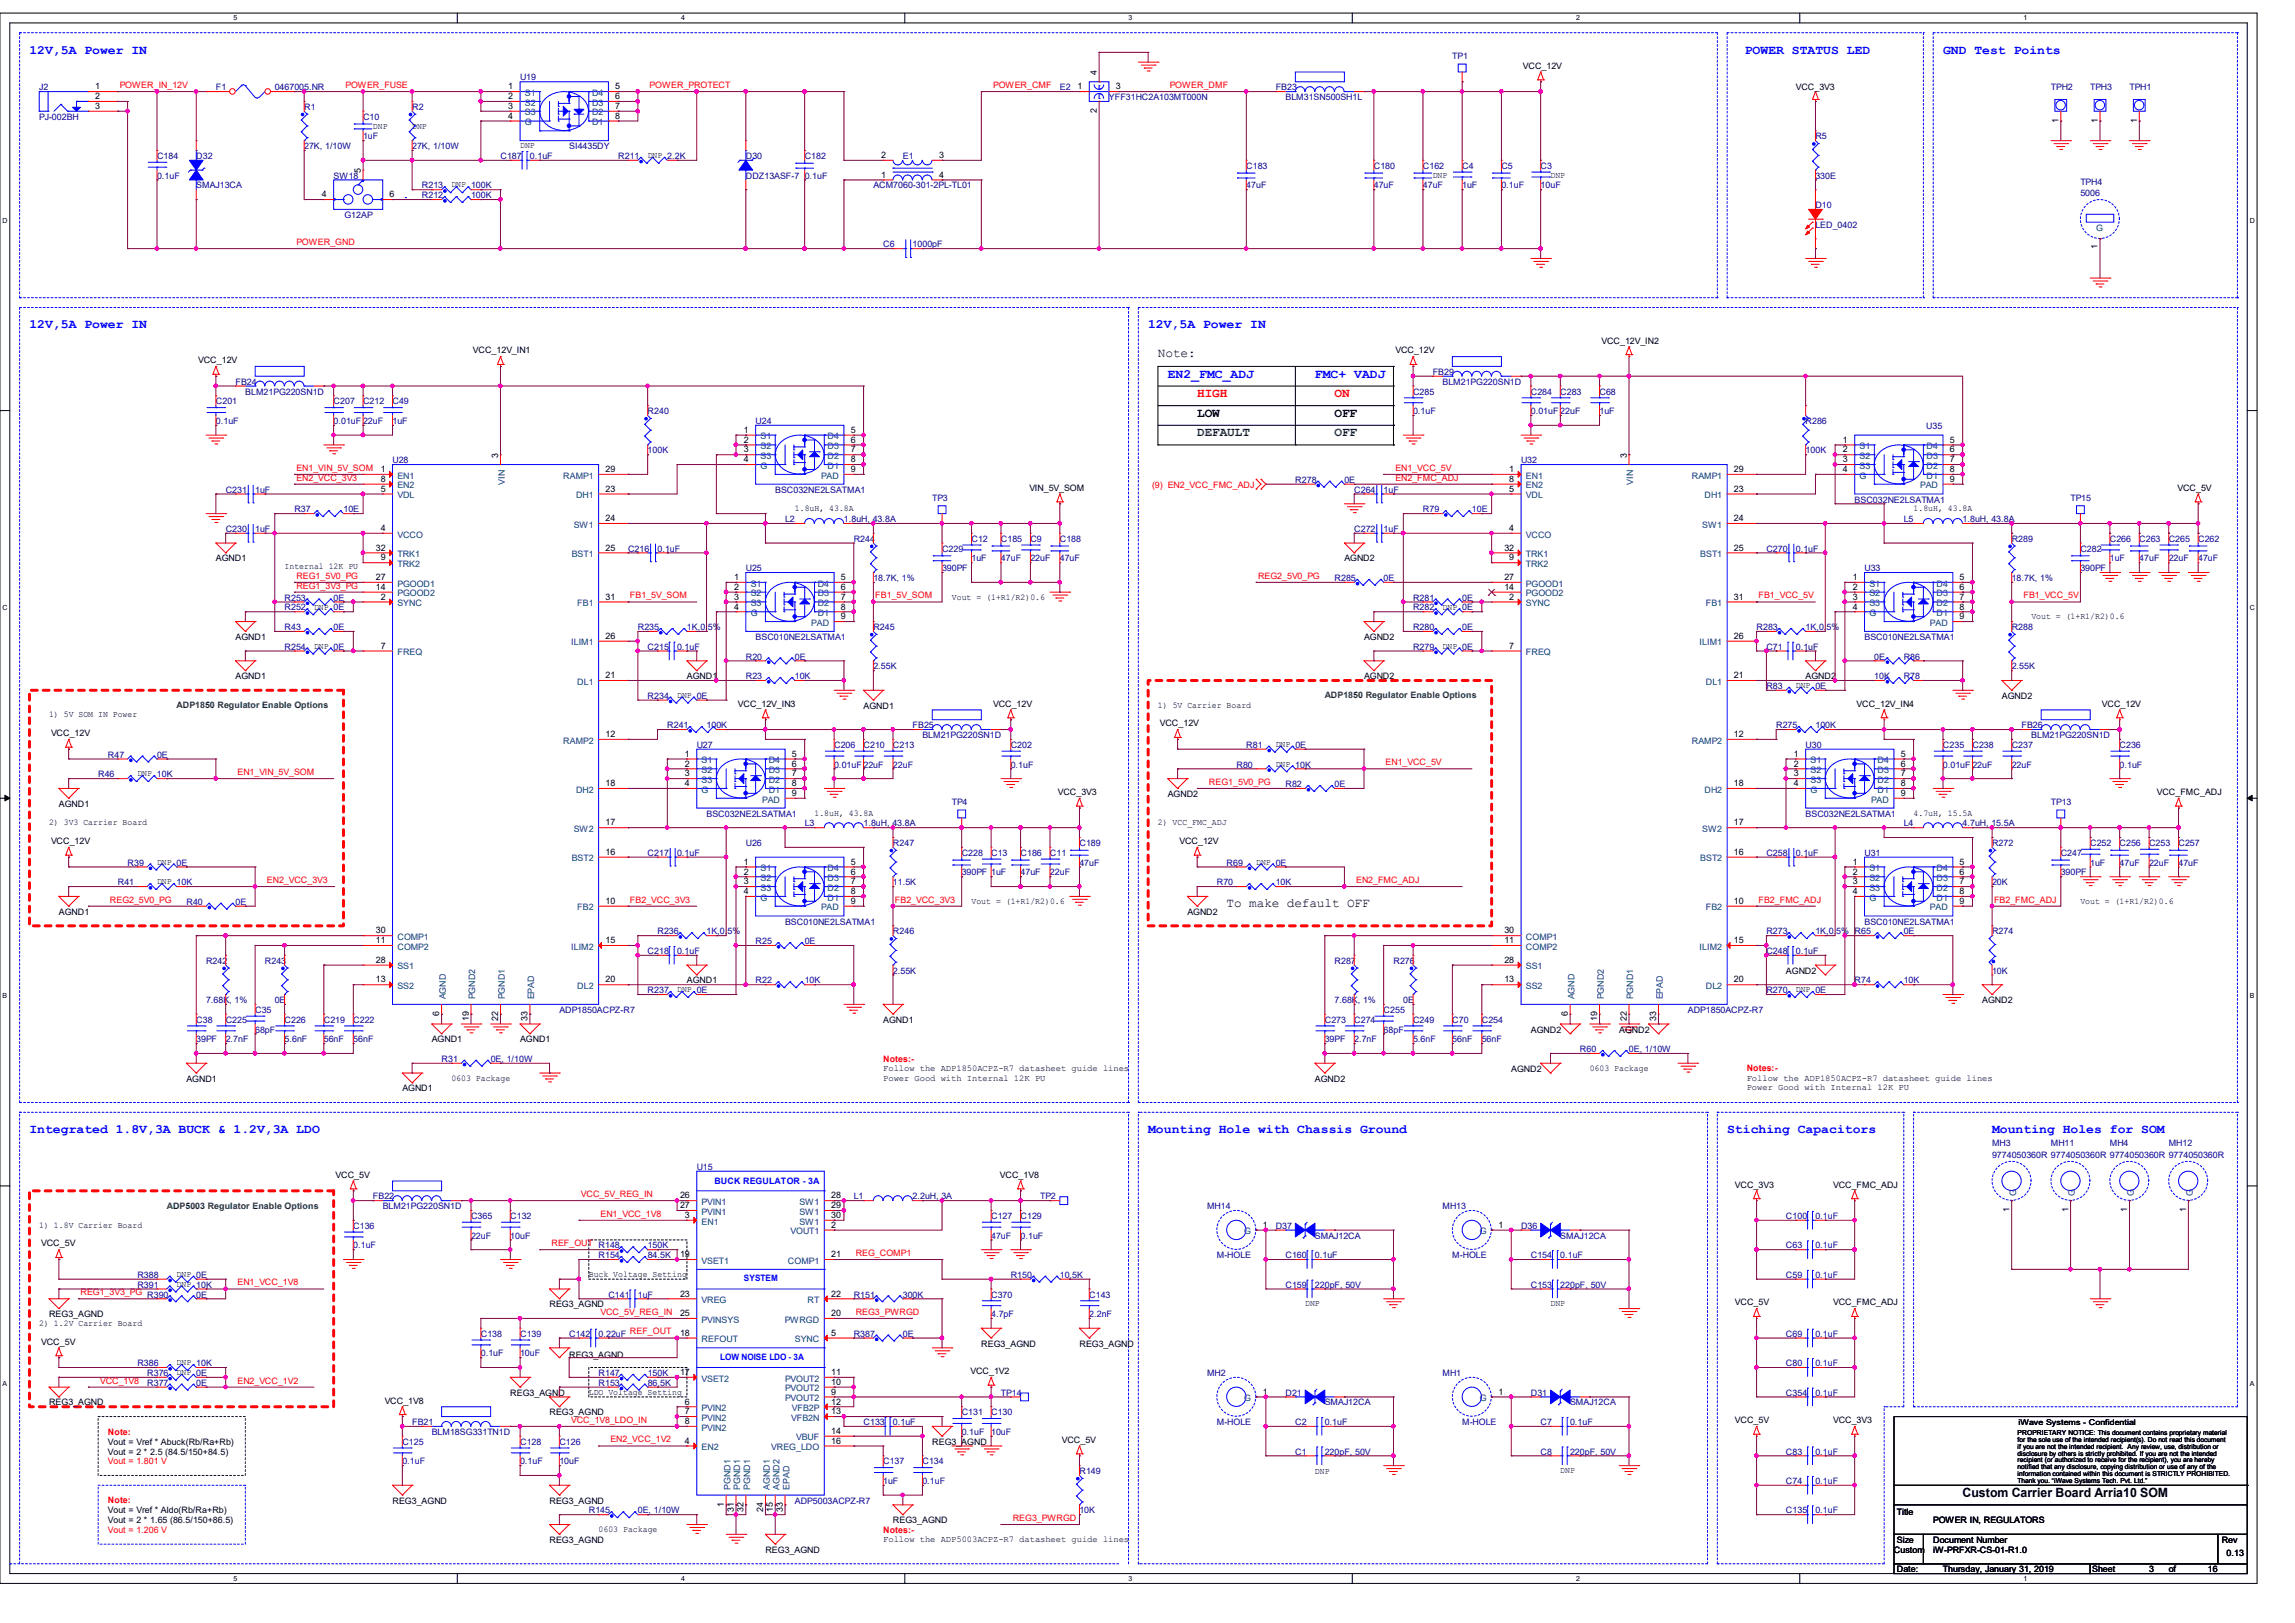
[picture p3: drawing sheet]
<svg xmlns="http://www.w3.org/2000/svg" width="297mm" height="210mm" viewBox="0 0 297 210" stroke-linecap="round" stroke-linejoin="round" font-family="sans-serif">
<defs><g id="words">
<g font-size="1.7" fill="#00f">
<text x="3.8" y="6.9">12V,5A Power IN</text>
<text x="225.8" y="6.9">POWER STATUS LED</text>
<text x="251.5" y="6.9">GND Test Points</text>
<text x="3.8" y="42.5">12V,5A Power IN</text>
<text x="148.6" y="42.5">12V,5A Power IN</text>
<text x="151.1" y="48.9">EN2_FMC_ADJ</text>
<text x="170.2" y="48.9">FMC+ VADJ</text>
<text x="3.8" y="146.6">Integrated 1.8V,3A BUCK &amp; 1.2V,3A LDO</text>
<text x="148.6" y="146.6">Mounting Hole with Chassis Ground</text>
<text x="223.5" y="146.6">Stiching Capacitors</text>
<text x="257.8" y="146.6">Mounting Holes for SOM</text>
</g>
<g font-size="1.7">
<text x="149.9" y="46.2">Note:</text>
<text x="154.9" y="53.9">LOW</text>
<text x="172.7" y="53.9">OFF</text>
<text x="158.7" y="117.3">To make default OFF</text>
<text x="254" y="193.7">Custom Carrier Board Arria10 SOM</text>
</g>
<g font-size="1.7" fill="#f00">
<text x="154.9" y="51.4">HIGH</text>
<text x="172.7" y="51.4">ON</text>
</g>
<g font-size="1.7" fill="#008000">
<text x="154.9" y="56.5">DEFAULT</text>
<text x="172.7" y="56.5">OFF</text>
</g>
<g font-size="1.1" fill="#000080">
<text x="5.1" y="11.7">J2</text>
<text x="27.9" y="11.7">F1</text>
<text x="35.6" y="11.7">0467005.NR</text>
<text x="67.3" y="10.4">U19</text>
<text x="137.2" y="11.7">E2</text>
<text x="165.1" y="11.7">FB23</text>
<text x="188" y="7.6">TP1</text>
<text x="265.4" y="11.7">TPH2</text>
<text x="270.5" y="11.7">TPH3</text>
<text x="275.6" y="11.7">TPH1</text>
<text x="5.1" y="15.5">PJ-002BH</text>
<text x="39.4" y="14.2">R1</text>
<text x="47" y="15.5">C10</text>
<text x="53.3" y="14.2">R2</text>
<text x="143.5" y="13">YFF31HC2A103MT000N</text>
<text x="166.4" y="13">BLM31SN500SH1L</text>
<text x="20.3" y="20.6">C184</text>
<text x="20.3" y="23.1">0.1uF</text>
<text x="25.4" y="20.6">D32</text>
<text x="39.4" y="19.3">27K, 1/10W</text>
<text x="43.2" y="23.1">SW18</text>
<text x="47" y="18">1uF</text>
<text x="53.3" y="19.3">27K, 1/10W</text>
<text x="64.8" y="20.6">C187</text>
<text x="68.6" y="20.6">0.1uF</text>
<text x="73.7" y="19.3">SI4435DY</text>
<text x="80" y="20.6">R211</text>
<text x="96.5" y="20.6">D30</text>
<text x="96.5" y="23.1">DDZ13ASF-7</text>
<text x="104.1" y="20.6">C182</text>
<text x="104.1" y="23.1">0.1uF</text>
<text x="116.8" y="20.6">E1</text>
<text x="161.3" y="21.8">C183</text>
<text x="177.8" y="21.8">C180</text>
<text x="184.1" y="21.8">C162</text>
<text x="189.2" y="21.8">C4</text>
<text x="194.3" y="21.8">C5</text>
<text x="199.4" y="21.8">C3</text>
<text x="234.9" y="18">R5</text>
<text x="234.9" y="23.1">330E</text>
<text x="269.2" y="23.9">TPH4</text>
<text x="25.4" y="24.4">SMAJ13CA</text>
<text x="44.6" y="28.2">G12AP</text>
<text x="54.6" y="24.4">R213</text>
<text x="54.6" y="25.7">R212</text>
<text x="61" y="25.7">100K</text>
<text x="113" y="24.4">ACM7060-301-2PL-TL01</text>
<text x="161.3" y="24.4">47uF</text>
<text x="177.8" y="24.4">47uF</text>
<text x="184.1" y="24.4">47uF</text>
<text x="189.2" y="24.4">1uF</text>
<text x="194.3" y="24.4">0.1uF</text>
<text x="199.4" y="24.4">10uF</text>
<text x="234.9" y="26.9">D10</text>
<text x="234.9" y="29.5">LED_0402</text>
<text x="269.2" y="25.4">5006</text>
<text x="114.3" y="32">C6</text>
<text x="118.1" y="32">1000pF</text>
<text x="27.9" y="52.3">C201</text>
<text x="30.5" y="49.8">FB24</text>
<text x="31.7" y="51.1">BLM21PG220SN1D</text>
<text x="43.2" y="52.3">C207</text>
<text x="47" y="52.3">C212</text>
<text x="50.8" y="52.3">C49</text>
<text x="83.8" y="53.6">R240</text>
<text x="182.9" y="51.1">C285</text>
<text x="182.9" y="53.6">0.1uF</text>
<text x="185.4" y="48.5">FB29</text>
<text x="186.7" y="49.8">BLM21PG220SN1D</text>
<text x="198.1" y="51.1">C284</text>
<text x="198.1" y="53.6">0.01uF 22uF</text>
<text x="201.9" y="51.1">C283</text>
<text x="207" y="51.1">C68</text>
<text x="207" y="53.6">1uF</text>
<text x="27.9" y="54.9">0.1uF</text>
<text x="43.2" y="54.9">0.01uF 22uF</text>
<text x="50.8" y="54.9">1uF</text>
<text x="50.8" y="59.9">U28</text>
<text x="83.8" y="58.7">100K</text>
<text x="97.8" y="54.9">U24</text>
<text x="196.8" y="59.9">U32</text>
<text x="233.7" y="54.9">R286</text>
<text x="233.7" y="58.7">100K</text>
<text x="249.3" y="55.5">U35</text>
<text x="29.2" y="63.8">C231</text>
<text x="33" y="63.8">1uF</text>
<text x="100.3" y="63.8">BSC032NE2LSATMA1</text>
<text x="120.6" y="64.8">TP3</text>
<text x="167.6" y="62.5">R278</text>
<text x="174" y="62.5">0E</text>
<text x="175.3" y="63.8">C264</text>
<text x="179.1" y="63.8">1uF</text>
<text x="240" y="65">BSC032NE2LSATMA1</text>
<text x="268" y="64.8">TP15</text>
<text x="29.2" y="68.8">C230</text>
<text x="33" y="68.8">1uF</text>
<text x="38.1" y="66.3">R37</text>
<text x="44.5" y="66.3">10E</text>
<text x="81.3" y="71.4">C216</text>
<text x="85.1" y="71.4">0.1uF</text>
<text x="101.6" y="67.6">L2</text>
<text x="109.2" y="67.6">1.8uH, 43.8A</text>
<text x="110.5" y="70.1">R244</text>
<text x="121.9" y="71.4">C229</text>
<text x="125.7" y="70.1">C12</text>
<text x="129.5" y="70.1">C185</text>
<text x="133.3" y="70.1">C9</text>
<text x="137.2" y="70.1">C188</text>
<text x="175.3" y="68.8">C272</text>
<text x="179.1" y="68.8">1uF</text>
<text x="184.1" y="66.3">R79</text>
<text x="190.5" y="66.3">10E</text>
<text x="228.6" y="71.4">C270</text>
<text x="232.4" y="71.4">0.1uF</text>
<text x="246.4" y="67.6">L5</text>
<text x="254" y="67.6">1.8uH, 43.8A</text>
<text x="260.3" y="70.1">R289</text>
<text x="269.2" y="71.4">C282</text>
<text x="273" y="70.1">C266</text>
<text x="276.9" y="70.1">C263</text>
<text x="280.7" y="70.1">C265</text>
<text x="284.5" y="70.1">C262</text>
<text x="36.8" y="77.7">R253</text>
<text x="43.2" y="77.7">0E</text>
<text x="96.5" y="73.9">U25</text>
<text x="113" y="75.2">18.7K, 1%</text>
<text x="121.9" y="73.9">390PF</text>
<text x="125.7" y="72.6">1uF</text>
<text x="129.5" y="72.6">47uF</text>
<text x="133.3" y="72.6">22uF</text>
<text x="137.2" y="72.6">47uF</text>
<text x="172.7" y="75.2">R285</text>
<text x="179.1" y="75.2">0E</text>
<text x="182.9" y="77.7">R281</text>
<text x="189.2" y="77.7">0E</text>
<text x="241.3" y="73.9">U33</text>
<text x="260.3" y="75.2">18.7K, 1%</text>
<text x="269.2" y="73.9">390PF</text>
<text x="273" y="72.6">1uF</text>
<text x="276.9" y="72.6">47uF</text>
<text x="280.7" y="72.6">22uF</text>
<text x="284.5" y="72.6">47uF</text>
<text x="36.8" y="79">R252</text>
<text x="36.8" y="81.5">R43</text>
<text x="43.2" y="81.5">0E</text>
<text x="82.5" y="81.5">R235</text>
<text x="88.9" y="81.5">1K,0.5%</text>
<text x="97.8" y="82.8">BSC010NE2LSATMA1</text>
<text x="113" y="81.5">R245</text>
<text x="182.9" y="81.5">R280</text>
<text x="182.9" y="79">R282</text>
<text x="189.2" y="81.5">0E</text>
<text x="227.3" y="81.5">R283</text>
<text x="233.7" y="81.5">1K,0.5%</text>
<text x="241.3" y="82.8">BSC010NE2LSATMA1</text>
<text x="260.3" y="81.5">R288</text>
<text x="36.8" y="84.1">R254</text>
<text x="83.8" y="84.1">C215</text>
<text x="87.6" y="84.1">0.1uF</text>
<text x="96.5" y="87.9">R23</text>
<text x="96.5" y="85.3">R20</text>
<text x="102.9" y="87.9">10K</text>
<text x="102.9" y="85.3">0E</text>
<text x="113" y="86.6">2.55K</text>
<text x="182.9" y="84.1">R279</text>
<text x="228.6" y="84.1">C71</text>
<text x="228.6" y="89.2">R83</text>
<text x="232.4" y="84.1">0.1uF</text>
<text x="242.6" y="87.9">10K</text>
<text x="242.6" y="85.3">0E</text>
<text x="246.4" y="87.9">R78</text>
<text x="246.4" y="85.3">R86</text>
<text x="260.3" y="86.6">2.55K</text>
<text x="83.8" y="90.4">R234</text>
<text x="86.4" y="94.2">R241</text>
<text x="91.4" y="94.2">100K</text>
<text x="118.1" y="94.2">FB25</text>
<text x="119.4" y="95.5">BLM21PG220SN1D</text>
<text x="229.9" y="94.2">R275</text>
<text x="234.9" y="94.2">100K</text>
<text x="261.6" y="94.2">FB26</text>
<text x="262.9" y="95.5">BLM21PG220SN1D</text>
<text x="12.7" y="100.6">R46</text>
<text x="14" y="98">R47</text>
<text x="20.3" y="98">0E</text>
<text x="90.2" y="96.8">U27</text>
<text x="107.9" y="96.8">C206</text>
<text x="107.9" y="99.3">0.01uF 22uF</text>
<text x="111.8" y="96.8">C210</text>
<text x="115.6" y="96.8">C213</text>
<text x="115.6" y="99.3">22uF</text>
<text x="130.8" y="96.8">C202</text>
<text x="130.8" y="99.3">0.1uF</text>
<text x="160" y="99.3">R80</text>
<text x="161.3" y="96.8">R81</text>
<text x="166.4" y="101.9">R82</text>
<text x="172.7" y="101.9">0E</text>
<text x="233.7" y="96.8">U30</text>
<text x="251.5" y="96.8">C235</text>
<text x="251.5" y="99.3">0.01uF 22uF</text>
<text x="255.3" y="96.8">C238</text>
<text x="260.3" y="96.8">C237</text>
<text x="260.3" y="99.3">22uF</text>
<text x="274.3" y="96.8">C236</text>
<text x="274.3" y="99.3">0.1uF</text>
<text x="91.4" y="105.7">BSC032NE2LSATMA1</text>
<text x="104.1" y="106.9">L3</text>
<text x="111.8" y="106.9">1.8uH, 43.8A</text>
<text x="123.2" y="104.1">TP4</text>
<text x="233.7" y="105.7">BSC032NE2LSATMA1</text>
<text x="246.4" y="106.9">L4</text>
<text x="254" y="106.9">4.7uH, 15.5A</text>
<text x="265.4" y="104.1">TP13</text>
<text x="16.5" y="112">R39</text>
<text x="83.8" y="110.7">C217</text>
<text x="87.6" y="110.7">0.1uF</text>
<text x="96.5" y="109.5">U26</text>
<text x="115.6" y="109.5">R247</text>
<text x="124.5" y="110.7">C228</text>
<text x="124.5" y="113.3">390PF 1uF</text>
<text x="128.3" y="110.7">C13</text>
<text x="132.1" y="110.7">C186</text>
<text x="132.1" y="113.3">47uF</text>
<text x="135.9" y="110.7">C11</text>
<text x="135.9" y="113.3">22uF</text>
<text x="139.7" y="109.5">C189</text>
<text x="139.7" y="112">47uF</text>
<text x="158.7" y="112">R69</text>
<text x="228.6" y="110.7">C258</text>
<text x="232.4" y="110.7">0.1uF</text>
<text x="241.3" y="110.7">U31</text>
<text x="257.8" y="109.5">R272</text>
<text x="266.7" y="110.7">C247</text>
<text x="266.7" y="113.3">390PF</text>
<text x="270.5" y="109.5">C252</text>
<text x="270.5" y="112">1uF</text>
<text x="274.3" y="109.5">C256</text>
<text x="274.3" y="112">47uF</text>
<text x="278.1" y="109.5">C253</text>
<text x="278.1" y="112">22uF</text>
<text x="281.9" y="109.5">C257</text>
<text x="281.9" y="112">47uF</text>
<text x="15.2" y="114.6">R41</text>
<text x="24.1" y="117.1">R40</text>
<text x="30.5" y="117.1">0E</text>
<text x="101.6" y="119.6">BSC010NE2LSATMA1</text>
<text x="115.6" y="114.6">11.5K</text>
<text x="157.5" y="114.6">R70</text>
<text x="165.1" y="114.6">10K</text>
<text x="241.3" y="119.6">BSC010NE2LSATMA1</text>
<text x="257.8" y="114.6">20K</text>
<text x="26.7" y="124.7">R242</text>
<text x="34.3" y="124.7">R243</text>
<text x="83.8" y="123.4">C218</text>
<text x="85.1" y="120.9">R236</text>
<text x="87.6" y="123.4">0.1uF</text>
<text x="91.4" y="120.9">1K,0.5%</text>
<text x="97.8" y="122.2">R25</text>
<text x="104.1" y="122.2">0E</text>
<text x="115.6" y="120.9">R246</text>
<text x="115.6" y="126">2.55K</text>
<text x="172.7" y="124.7">R287</text>
<text x="180.3" y="124.7">R276</text>
<text x="228.6" y="123.4">C248</text>
<text x="228.6" y="120.9">R273</text>
<text x="232.4" y="123.4">0.1uF</text>
<text x="234.9" y="120.9">1K,0.5% R65</text>
<text x="246.4" y="120.9">0E</text>
<text x="257.8" y="120.9">R274</text>
<text x="257.8" y="126">10K</text>
<text x="26.7" y="129.8">7.68K, 1%</text>
<text x="33" y="131.1">C35</text>
<text x="35.6" y="129.8">0E</text>
<text x="72.4" y="131.1">ADP1850ACPZ-R7</text>
<text x="83.8" y="128.5">R237</text>
<text x="97.8" y="127.3">R22</text>
<text x="104.1" y="127.3">10K</text>
<text x="172.7" y="129.8">7.68K, 1%</text>
<text x="179.1" y="131.1">C255</text>
<text x="181.6" y="129.8">0E</text>
<text x="218.4" y="131.1">ADP1850ACPZ-R7</text>
<text x="228.6" y="128.5">R270</text>
<text x="240" y="127.3">R74</text>
<text x="246.4" y="127.3">10K</text>
<text x="25.4" y="132.3">C38</text>
<text x="25.4" y="134.9">39PF</text>
<text x="29.2" y="132.3">C225</text>
<text x="29.2" y="134.9">2.7nF</text>
<text x="33" y="133.6">68pF</text>
<text x="36.8" y="132.3">C226</text>
<text x="36.8" y="134.9">5.6nF</text>
<text x="41.9" y="132.3">C219</text>
<text x="41.9" y="134.9">56nF</text>
<text x="45.7" y="132.3">C222</text>
<text x="45.7" y="134.9">56nF</text>
<text x="57.1" y="137.4">R31</text>
<text x="63.5" y="137.4">0E, 1/10W</text>
<text x="171.4" y="132.3">C273</text>
<text x="171.4" y="134.9">39PF</text>
<text x="175.3" y="132.3">C274</text>
<text x="175.3" y="134.9">2.7nF</text>
<text x="179.1" y="133.6">68pF</text>
<text x="182.9" y="132.3">C249</text>
<text x="182.9" y="134.9">5.6nF</text>
<text x="188" y="132.3">C70</text>
<text x="188" y="134.9">56nF</text>
<text x="191.8" y="132.3">C254</text>
<text x="191.8" y="134.9">56nF</text>
<text x="204.5" y="136.1">R60</text>
<text x="210.8" y="136.1">0E, 1/10W</text>
<text x="257.8" y="148.3">MH3</text>
<text x="257.8" y="149.9">9774050360R 9774050360R 9774050360R 9774050360R</text>
<text x="265.4" y="148.3">MH11</text>
<text x="273" y="148.3">MH4</text>
<text x="280.7" y="148.3">MH12</text>
<text x="48.3" y="155.2">FB22</text>
<text x="90.2" y="151.4">U15</text>
<text x="110.5" y="155.2">L1</text>
<text x="118.1" y="155.2">2.2uH, 3A</text>
<text x="134.6" y="155.2">TP2</text>
<text x="45.7" y="159">C136</text>
<text x="45.7" y="161.5">0.1uF</text>
<text x="49.5" y="156.5">BLM21PG220SN1D</text>
<text x="61" y="157.7">C365</text>
<text x="61" y="160.3">22uF</text>
<text x="66" y="157.7">C132</text>
<text x="66" y="160.3">10uF</text>
<text x="77.5" y="161.5">R148</text>
<text x="83.8" y="161.5">150K</text>
<text x="128.3" y="157.7">C127</text>
<text x="128.3" y="160.3">47uF</text>
<text x="132.1" y="157.7">C129</text>
<text x="132.1" y="160.3">0.1uF</text>
<text x="156.2" y="156.5">MH14</text>
<text x="165.1" y="159">D37</text>
<text x="170.2" y="160.3">SMAJ12CA</text>
<text x="186.7" y="156.5">MH13</text>
<text x="196.8" y="159">D36</text>
<text x="201.9" y="160.3">SMAJ12CA</text>
<text x="231.1" y="157.7">C100</text>
<text x="231.1" y="161.5">C63</text>
<text x="234.9" y="157.7">0.1uF</text>
<text x="234.9" y="161.5">0.1uF</text>
<text x="17.8" y="166.6">R391</text>
<text x="17.8" y="165.4">R388</text>
<text x="19" y="167.9">R390</text>
<text x="25.4" y="167.9">0E</text>
<text x="77.5" y="162.8">R154</text>
<text x="78.7" y="167.9">C141</text>
<text x="82.5" y="167.9">1uF</text>
<text x="83.8" y="162.8">84.5K</text>
<text x="110.5" y="167.9">R151</text>
<text x="116.8" y="167.9">300K</text>
<text x="128.3" y="167.9">C370</text>
<text x="130.8" y="165.4">R150</text>
<text x="137.2" y="165.4">10.5K</text>
<text x="141" y="167.9">C143</text>
<text x="157.5" y="162.8">M-HOLE</text>
<text x="166.4" y="166.6">C159</text>
<text x="166.4" y="162.8">C160</text>
<text x="170.2" y="166.6">220pF, 50V</text>
<text x="170.2" y="162.8">0.1uF</text>
<text x="188" y="162.8">M-HOLE</text>
<text x="198.1" y="162.8">C154</text>
<text x="198.1" y="166.6">C153</text>
<text x="201.9" y="162.8">0.1uF</text>
<text x="201.9" y="166.6">220pF, 50V</text>
<text x="231.1" y="165.4">C59</text>
<text x="234.9" y="165.4">0.1uF</text>
<text x="62.2" y="173">C138</text>
<text x="67.3" y="173">C139</text>
<text x="73.7" y="173">C142</text>
<text x="77.5" y="173">0.22uF</text>
<text x="110.5" y="173">R387</text>
<text x="116.8" y="173">0E</text>
<text x="128.3" y="170.4">4.7pF</text>
<text x="141" y="170.4">2.2nF</text>
<text x="231.1" y="173">C69</text>
<text x="234.9" y="173">0.1uF</text>
<text x="17.8" y="176.8">R386</text>
<text x="19" y="178.1">R376</text>
<text x="19" y="179.3">R377</text>
<text x="25.4" y="179.3">0E</text>
<text x="62.2" y="175.5">0.1uF</text>
<text x="67.3" y="175.5">10uF</text>
<text x="77.5" y="179.3">R153</text>
<text x="77.5" y="178.1">R147</text>
<text x="83.8" y="179.3">86.5K</text>
<text x="83.8" y="178.1">150K</text>
<text x="156.2" y="178.1">MH2</text>
<text x="186.7" y="178.1">MH1</text>
<text x="231.1" y="176.8">C80</text>
<text x="234.9" y="176.8">0.1uF</text>
<text x="53.3" y="184.4">FB21</text>
<text x="55.9" y="185.7">BLM18SG331TN1D</text>
<text x="111.8" y="184.4">C133</text>
<text x="115.6" y="184.4">0.1uF</text>
<text x="124.5" y="183.1">C131</text>
<text x="124.5" y="185.7">0.1uF</text>
<text x="128.3" y="183.1">C130</text>
<text x="128.3" y="185.7">10uF</text>
<text x="129.5" y="180.6">TP14</text>
<text x="157.5" y="184.4">M-HOLE</text>
<text x="166.4" y="180.6">D21</text>
<text x="167.6" y="184.4">C2</text>
<text x="171.4" y="184.4">0.1uF</text>
<text x="171.4" y="181.9">SMAJ12CA</text>
<text x="189.2" y="184.4">M-HOLE</text>
<text x="198.1" y="180.6">D31</text>
<text x="199.4" y="184.4">C7</text>
<text x="203.2" y="184.4">0.1uF</text>
<text x="203.2" y="181.9">SMAJ12CA</text>
<text x="231.1" y="180.6">C354</text>
<text x="234.9" y="180.6">0.1uF</text>
<text x="52.1" y="186.9">C125</text>
<text x="52.1" y="189.5">0.1uF</text>
<text x="67.3" y="186.9">C128</text>
<text x="67.3" y="189.5">0.1uF</text>
<text x="72.4" y="186.9">C126</text>
<text x="72.4" y="189.5">10uF</text>
<text x="114.3" y="189.5">C137</text>
<text x="119.4" y="189.5">C134</text>
<text x="139.7" y="190.8">R149</text>
<text x="167.6" y="188.2">C1</text>
<text x="171.4" y="188.2">220pF, 50V</text>
<text x="199.4" y="188.2">C8</text>
<text x="203.2" y="188.2">220pF, 50V</text>
<text x="231.1" y="188.2">C83</text>
<text x="234.9" y="188.2">0.1uF</text>
<text x="76.2" y="195.8">R145</text>
<text x="82.6" y="195.8">0E, 1/10W</text>
<text x="102.9" y="194.6">ADP5003ACPZ-R7</text>
<text x="114.3" y="192">1uF</text>
<text x="119.4" y="192">0.1uF</text>
<text x="139.7" y="195.8">10K</text>
<text x="231.1" y="192">C74</text>
<text x="231.1" y="195.8">C135</text>
<text x="234.9" y="192">0.1uF</text>
<text x="234.9" y="195.8">0.1uF</text>
</g>
<g font-size="1.1">
<text x="12.3" y="11.6">1</text>
<text x="65.8" y="11.6">1</text>
<text x="79.6" y="11.6">5</text>
<text x="139.4" y="11.6">1</text>
<text x="141.9" y="9.7" transform="rotate(-90 141.9 9.7)">4</text>
<text x="144.4" y="11.6">3</text>
<text x="197.1" y="8.9">VCC_12V</text>
<text x="232.4" y="11.7">VCC_3V3</text>
<text x="12.3" y="14.1">3</text>
<text x="12.3" y="12.8">2</text>
<text x="48.3" y="16.6">DNP</text>
<text x="53.3" y="16.6">DNP</text>
<text x="65.8" y="12.8">2</text>
<text x="65.8" y="14.1">3</text>
<text x="65.8" y="15.4">4</text>
<text x="79.6" y="12.8">6</text>
<text x="79.6" y="14.1">7</text>
<text x="79.6" y="15.4">8</text>
<text x="141.9" y="14.6" transform="rotate(-90 141.9 14.6)">2</text>
<text x="266.4" y="15.9" transform="rotate(-90 266.4 15.9)">1</text>
<text x="271.5" y="15.9" transform="rotate(-90 271.5 15.9)">1</text>
<text x="276.6" y="15.9" transform="rotate(-90 276.6 15.9)">1</text>
<text x="46.7" y="22.4" transform="rotate(-90 46.7 22.4)">5</text>
<text x="67.3" y="19.2">DNP</text>
<text x="83.8" y="20.4">DNP 2.2K</text>
<text x="114" y="23">1</text>
<text x="114" y="20.4">2</text>
<text x="121.5" y="23">4</text>
<text x="121.5" y="20.4">3</text>
<text x="185.4" y="23">DNP</text>
<text x="200.7" y="23">DNP</text>
<text x="41.7" y="25.5">4</text>
<text x="50.4" y="25.5">6</text>
<text x="58.4" y="24.3">DNP 100K</text>
<text x="271.4" y="32.2" transform="rotate(-90 271.4 32.2)">1</text>
<text x="25.7" y="47">VCC_12V</text>
<text x="61.2" y="45.7">VCC_12V_IN1</text>
<text x="180.6" y="45.7">VCC_12V</text>
<text x="207.3" y="44.5">VCC_12V_IN2</text>
<text x="64.5" y="59.2" transform="rotate(-90 64.5 59.2)">3</text>
<text x="96.3" y="56">1</text>
<text x="96.3" y="57.3">2</text>
<text x="96.3" y="58.5">3</text>
<text x="96.3" y="59.8">4</text>
<text x="110.1" y="56">5</text>
<text x="110.1" y="57.3">6</text>
<text x="110.1" y="58.5">7</text>
<text x="110.1" y="59.8">8</text>
<text x="210.5" y="59.2" transform="rotate(-90 210.5 59.2)">3</text>
<text x="238.5" y="57.3">1</text>
<text x="238.5" y="58.5">2</text>
<text x="238.5" y="59.8">3</text>
<text x="252.3" y="57.3">5</text>
<text x="252.3" y="58.5">6</text>
<text x="252.3" y="59.8">7</text>
<text x="49.3" y="61.1">1</text>
<text x="49.3" y="62.4">8</text>
<text x="49.3" y="63.6">5</text>
<text x="78.4" y="61.1">29</text>
<text x="78.4" y="63.6">23</text>
<text x="110.1" y="61.1">9</text>
<text x="133.2" y="63.5">VIN_5V_SOM</text>
<text x="195.3" y="61.1">1</text>
<text x="195.3" y="62.4">8</text>
<text x="195.3" y="63.6">5</text>
<text x="224.4" y="61.1">29</text>
<text x="224.4" y="63.6">23</text>
<text x="238.5" y="61.1">4</text>
<text x="252.3" y="61.1">8</text>
<text x="252.3" y="62.4">9</text>
<text x="281.8" y="63.5">VCC_5V</text>
<text x="48.6" y="71.2">32</text>
<text x="49.3" y="68.7">4</text>
<text x="78.4" y="71.2">25</text>
<text x="78.4" y="67.4">24</text>
<text x="102.9" y="66.2">1.8uH, 43.8A</text>
<text x="194.7" y="71.2">32</text>
<text x="195.3" y="68.7">4</text>
<text x="224.4" y="71.2">25</text>
<text x="224.4" y="67.4">24</text>
<text x="247.6" y="66.2">1.8uH, 43.8A</text>
<text x="27.9" y="72.6">AGND1</text>
<text x="36.8" y="73.7">Internal 12K PU</text>
<text x="48.6" y="76.3">14</text>
<text x="48.6" y="75.1">27</text>
<text x="49.3" y="77.6">2</text>
<text x="49.3" y="72.5">9</text>
<text x="78.4" y="77.6">31</text>
<text x="95" y="75.1">1</text>
<text x="95" y="76.3">2</text>
<text x="95" y="77.6">3</text>
<text x="108.8" y="75.1">5</text>
<text x="108.8" y="76.3">6</text>
<text x="108.8" y="77.6">7</text>
<text x="123.2" y="77.6">Vout = (1+R1/R2)0.6</text>
<text x="174" y="72.6">AGND2</text>
<text x="194.7" y="76.3">14</text>
<text x="194.7" y="75.1">27</text>
<text x="195.3" y="77.6">2</text>
<text x="195.3" y="72.5">9</text>
<text x="224.4" y="77.6">31</text>
<text x="239.8" y="75.1">1</text>
<text x="239.8" y="76.3">2</text>
<text x="239.8" y="77.6">3</text>
<text x="253.6" y="75.1">5</text>
<text x="253.6" y="76.3">6</text>
<text x="253.6" y="77.6">7</text>
<text x="30.5" y="82.8">AGND1</text>
<text x="40.6" y="78.9">DNP 0E</text>
<text x="40.6" y="83.9">DNP 0E</text>
<text x="49.3" y="83.9">7</text>
<text x="78.4" y="82.7">26</text>
<text x="95" y="78.9">4</text>
<text x="108.8" y="78.9">8</text>
<text x="108.8" y="80.1">9</text>
<text x="176.5" y="82.8">AGND2</text>
<text x="186.7" y="83.9">DNP 0E</text>
<text x="186.7" y="78.9">DNP 0E</text>
<text x="195.3" y="83.9">7</text>
<text x="224.4" y="82.7">26</text>
<text x="239.8" y="78.9">4</text>
<text x="253.6" y="78.9">8</text>
<text x="253.6" y="80.1">9</text>
<text x="262.9" y="80.1">Vout = (1+R1/R2)0.6</text>
<text x="30.5" y="87.9">AGND1</text>
<text x="78.4" y="87.8">21</text>
<text x="88.9" y="87.9">AGND1</text>
<text x="176.5" y="87.9">AGND2</text>
<text x="224.4" y="87.8">21</text>
<text x="232.4" y="89">DNP 0E</text>
<text x="233.7" y="87.9">AGND2</text>
<text x="6.3" y="92.8">1) 5V SOM IN Power</text>
<text x="6.6" y="95.3">VCC_12V</text>
<text x="78.4" y="95.4">12</text>
<text x="87.6" y="90.3">DNP 0E</text>
<text x="95.5" y="91.4">VCC_12V_IN3</text>
<text x="111.8" y="91.7">AGND1</text>
<text x="128.5" y="91.4">VCC_12V</text>
<text x="149.9" y="91.6">1) 5V Carrier Board</text>
<text x="150.1" y="94">VCC_12V</text>
<text x="224.4" y="95.4">12</text>
<text x="240.3" y="91.4">VCC_12V_IN4</text>
<text x="259.1" y="90.4">AGND2</text>
<text x="272" y="91.4">VCC_12V</text>
<text x="17.8" y="100.5">DNP 10K</text>
<text x="78.4" y="101.7">18</text>
<text x="88.6" y="97.9">1</text>
<text x="88.6" y="99.2">2</text>
<text x="88.6" y="100.5">3</text>
<text x="88.6" y="101.7">4</text>
<text x="102.5" y="97.9">5</text>
<text x="102.5" y="99.2">6</text>
<text x="102.5" y="100.5">7</text>
<text x="102.5" y="101.7">8</text>
<text x="165.1" y="99.2">DNP 10K</text>
<text x="165.1" y="96.7">DNP 0E</text>
<text x="224.4" y="101.7">18</text>
<text x="232.2" y="97.9">1</text>
<text x="232.2" y="99.2">2</text>
<text x="232.2" y="100.5">3</text>
<text x="232.2" y="101.7">4</text>
<text x="246" y="97.9">5</text>
<text x="246" y="99.2">6</text>
<text x="246" y="100.5">7</text>
<text x="246" y="101.7">8</text>
<text x="6.3" y="106.8">2) 3V3 Carrier Board</text>
<text x="7.6" y="104.4">AGND1</text>
<text x="78.4" y="106.8">17</text>
<text x="102.5" y="103">9</text>
<text x="105.4" y="105.5">1.8uH, 43.8A</text>
<text x="136.9" y="102.9">VCC_3V3</text>
<text x="149.9" y="106.8">2) VCC_FMC_ADJ</text>
<text x="151.1" y="103.1">AGND2</text>
<text x="224.4" y="106.8">17</text>
<text x="246" y="103">9</text>
<text x="247.6" y="105.5">4.7uH, 15.5A</text>
<text x="279.1" y="102.9">VCC_FMC_ADJ</text>
<text x="6.6" y="109.2">VCC_12V</text>
<text x="20.3" y="111.9">DNP 0E</text>
<text x="78.4" y="110.6">16</text>
<text x="96.3" y="111.9">1</text>
<text x="96.3" y="113.2">2</text>
<text x="110.1" y="111.9">5</text>
<text x="110.1" y="113.2">6</text>
<text x="152.7" y="109.2">VCC_12V</text>
<text x="162.6" y="111.9">DNP 0E</text>
<text x="224.4" y="110.6">16</text>
<text x="239.8" y="111.9">1</text>
<text x="239.8" y="113.2">2</text>
<text x="253.6" y="111.9">5</text>
<text x="253.6" y="113.2">6</text>
<text x="7.6" y="118.4">AGND1</text>
<text x="20.3" y="114.4">DNP 10K</text>
<text x="78.4" y="117">10</text>
<text x="96.3" y="114.4">3</text>
<text x="96.3" y="115.7">4</text>
<text x="110.1" y="114.4">7</text>
<text x="110.1" y="115.7">8</text>
<text x="110.1" y="117">9</text>
<text x="125.7" y="117">Vout = (1+R1/R2)0.6</text>
<text x="153.7" y="118.4">AGND2</text>
<text x="224.4" y="117">10</text>
<text x="239.8" y="114.4">3</text>
<text x="239.8" y="115.7">4</text>
<text x="253.6" y="114.4">7</text>
<text x="253.6" y="115.7">8</text>
<text x="253.6" y="117">9</text>
<text x="269.2" y="117">Vout = (1+R1/R2)0.6</text>
<text x="48.6" y="122.1">11</text>
<text x="48.6" y="124.6">28</text>
<text x="48.6" y="120.8">30</text>
<text x="78.4" y="122.1">15</text>
<text x="194.7" y="122.1">11</text>
<text x="194.7" y="124.6">28</text>
<text x="194.7" y="120.8">30</text>
<text x="224.4" y="122.1">15</text>
<text x="231.1" y="126">AGND2</text>
<text x="48.6" y="127.1">13</text>
<text x="56.9" y="131.5" transform="rotate(-90 56.9 131.5)">6</text>
<text x="78.4" y="127.1">20</text>
<text x="87.6" y="128.4">DNP 0E</text>
<text x="88.9" y="127.3">AGND1</text>
<text x="194.7" y="127.1">13</text>
<text x="202.9" y="131.5" transform="rotate(-90 202.9 131.5)">6</text>
<text x="224.4" y="127.1">20</text>
<text x="232.4" y="128.4">DNP 0E</text>
<text x="256.5" y="129.8">AGND2</text>
<text x="55.9" y="134.9">AGND1</text>
<text x="60.7" y="132.1" transform="rotate(-90 60.7 132.1)">19</text>
<text x="64.5" y="132.1" transform="rotate(-90 64.5 132.1)">22</text>
<text x="67.3" y="134.9">AGND1</text>
<text x="68.3" y="132.1" transform="rotate(-90 68.3 132.1)">33</text>
<text x="114.3" y="132.3">AGND1</text>
<text x="198.1" y="133.6">AGND2</text>
<text x="206.7" y="132.1" transform="rotate(-90 206.7 132.1)">19</text>
<text x="209.5" y="133.6">AGND2</text>
<text x="210.5" y="132.1" transform="rotate(-90 210.5 132.1)">22</text>
<text x="214.3" y="132.1" transform="rotate(-90 214.3 132.1)">33</text>
<text x="24.1" y="140">AGND1</text>
<text x="52.1" y="141.2">AGND1</text>
<text x="58.4" y="139.8">0603 Package</text>
<text x="114.3" y="138.6">Follow the ADP1850ACPZ-R7 datasheet guide lines</text>
<text x="114.3" y="139.8">Power Good with Internal 12K PU</text>
<text x="170.2" y="140">AGND2</text>
<text x="195.6" y="138.7">AGND2</text>
<text x="205.7" y="138.6">0603 Package</text>
<text x="226.1" y="139.8">Follow the ADP1850ACPZ-R7 datasheet guide lines</text>
<text x="226.1" y="141.1">Power Good with Internal 12K PU</text>
<text x="43.4" y="152.4">VCC_5V</text>
<text x="88" y="155.1">26</text>
<text x="107.6" y="155.1">28</text>
<text x="129.4" y="152.4">VCC_1V8</text>
<text x="224.5" y="153.7">VCC_3V3</text>
<text x="237.2" y="153.7">VCC_FMC_ADJ</text>
<text x="5.1" y="158.9">1) 1.8V Carrier Board</text>
<text x="5.3" y="161.3">VCC_5V</text>
<text x="88" y="156.3">27</text>
<text x="88.6" y="157.6">3</text>
<text x="107.6" y="158.9">2</text>
<text x="107.6" y="156.3">29</text>
<text x="107.6" y="157.6">30</text>
<text x="163.4" y="158.9">1</text>
<text x="193.9" y="158.9">1</text>
<text x="260.1" y="156.9" transform="rotate(-90 260.1 156.9)">1</text>
<text x="267.7" y="156.9" transform="rotate(-90 267.7 156.9)">1</text>
<text x="275.3" y="156.9" transform="rotate(-90 275.3 156.9)">1</text>
<text x="282.9" y="156.9" transform="rotate(-90 282.9 156.9)">1</text>
<text x="22.9" y="166.5">DNP 10K</text>
<text x="22.9" y="165.2">DNP 0E</text>
<text x="76.2" y="165.2">Buck Voltage Setting</text>
<text x="88" y="162.7">19</text>
<text x="88" y="167.8">23</text>
<text x="107.6" y="167.8">22</text>
<text x="107.6" y="162.7">21</text>
<text x="5.1" y="171.6">2) 1.2V Carrier Board</text>
<text x="5.3" y="174">VCC_5V</text>
<text x="6.3" y="170.4">REG3_AGND</text>
<text x="71.1" y="169.2">REG3_AGND</text>
<text x="88" y="172.9">18</text>
<text x="88" y="170.3">25</text>
<text x="107.6" y="172.9">5</text>
<text x="107.6" y="170.3">20</text>
<text x="168.9" y="169">DNP</text>
<text x="200.7" y="169">DNP</text>
<text x="224.5" y="168.9">VCC_5V</text>
<text x="237.2" y="168.9">VCC_FMC_ADJ</text>
<text x="22.9" y="177.9">DNP 0E</text>
<text x="22.9" y="176.7">DNP 10K</text>
<text x="73.7" y="175.8">REG3_AGND</text>
<text x="88" y="177.9">17</text>
<text x="107.6" y="179.2">10</text>
<text x="107.6" y="177.9">11</text>
<text x="125.6" y="177.8">VCC_1V2</text>
<text x="127" y="174.2">REG3_AGND</text>
<text x="139.7" y="174.2">REG3_AGND</text>
<text x="6.3" y="181.9">REG3_AGND</text>
<text x="49.8" y="181.6">VCC_1V8</text>
<text x="66" y="180.6">REG3_AGND</text>
<text x="71.1" y="183.1">REG3_AGND</text>
<text x="76.2" y="180.5">LDO Voltage Setting</text>
<text x="88.6" y="181.7">6</text>
<text x="88.6" y="183">7</text>
<text x="88.6" y="184.3">8</text>
<text x="107.6" y="181.7">12</text>
<text x="107.6" y="183">13</text>
<text x="107.6" y="185.6">14</text>
<text x="107.6" y="180.5">9</text>
<text x="163.4" y="180.5">1</text>
<text x="193.9" y="180.5">1</text>
<text x="224.5" y="184.2">VCC_5V</text>
<text x="237.2" y="184.2">VCC_3V3</text>
<text x="14" y="186.9">Vout = Vref * Abuck(Rb/Ra+Rb)</text>
<text x="14" y="188.2">Vout = 2 * 2.5 (84.5/150+84.5)</text>
<text x="88.6" y="186.8">4</text>
<text x="107.6" y="186.8">16</text>
<text x="120.6" y="186.9">REG3_AGND</text>
<text x="137.4" y="186.7">VCC_5V</text>
<text x="170.2" y="190.8">DNP</text>
<text x="201.9" y="190.6">DNP</text>
<text x="14" y="195.8">Vout = Vref * Aldo(Rb/Ra+Rb)</text>
<text x="14" y="197.1">Vout = 2 * 1.65 (86.5/150+86.5)</text>
<text x="50.8" y="194.6">REG3_AGND</text>
<text x="71.1" y="194.6">REG3_AGND</text>
<text x="93.7" y="195" transform="rotate(-90 93.7 195)">1</text>
<text x="95" y="195.6" transform="rotate(-90 95 195.6)">31</text>
<text x="96.2" y="195.6" transform="rotate(-90 96.2 195.6)">32</text>
<text x="98.8" y="195.6" transform="rotate(-90 98.8 195.6)">24</text>
<text x="100" y="195.6" transform="rotate(-90 100 195.6)">15</text>
<text x="101.3" y="195.6" transform="rotate(-90 101.3 195.6)">33</text>
<text x="115.6" y="197.1">REG3_AGND</text>
<text x="245.5" y="196.1">Title</text>
<text x="250.2" y="197.1">POWER IN, REGULATORS</text>
<text x="71.1" y="199.6">REG3_AGND</text>
<text x="77.5" y="198.3">0603 Package</text>
<text x="99.1" y="200.9">REG3_AGND</text>
<text x="114.3" y="199.5">Follow the ADP5003ACPZ-R7 datasheet guide lines</text>
<text x="245.1" y="200.9">Custom</text>
<text x="245.5" y="199.6">Size</text>
<text x="245.5" y="203.5">Date:</text>
<text x="250.2" y="199.6">Document Number</text>
<text x="250.2" y="200.9">iW-PRFXR-CS-01-R1.0</text>
<text x="251.5" y="203.5">Thursday, January 31, 2019</text>
<text x="270.8" y="203.5">Sheet</text>
<text x="278.1" y="203.5">3</text>
<text x="280.7" y="203.5">of</text>
<text x="285.7" y="203.5">16</text>
<text x="287.5" y="199.6">Rev</text>
<text x="288.2" y="201.3">0.13</text>
</g>
<g font-size="1.1" fill="#f00">
<text x="15.5" y="11.4">POWER_IN_12V</text>
<text x="44.7" y="11.4">POWER_FUSE</text>
<text x="84.1" y="11.4">POWER_PROTECT</text>
<text x="128.5" y="11.4">POWER_CMF</text>
<text x="151.4" y="11.4">POWER_DMF</text>
<text x="38.4" y="31.7">POWER_GND</text>
<text x="38.4" y="60.9">EN1_VIN_5V_SOM</text>
<text x="38.4" y="62.2">EN2_VCC_3V3</text>
<text x="149.1" y="63.1">(9) EN2_VCC_FMC_ADJ</text>
<text x="180.6" y="60.9">EN1_VCC_5V</text>
<text x="180.6" y="62.2">EN2_FMC_ADJ</text>
<text x="38.4" y="74.9">REG1_5V0_PG</text>
<text x="38.4" y="76.2">REG1_3V3_PG</text>
<text x="81.5" y="77.4">FB1_5V_SOM</text>
<text x="113.3" y="77.4">FB1_5V_SOM</text>
<text x="162.8" y="74.9">REG2_5V0_PG</text>
<text x="227.6" y="77.4">FB1_VCC_5V</text>
<text x="261.9" y="77.4">FB1_VCC_5V</text>
<text x="30.7" y="100.3">EN1_VIN_5V_SOM</text>
<text x="156.5" y="101.6">REG1_5V0_PG</text>
<text x="179.3" y="99">EN1_VCC_5V</text>
<text x="14.2" y="116.8">REG2_5V0_PG</text>
<text x="34.5" y="114.3">EN2_VCC_3V3</text>
<text x="81.5" y="116.8">FB2_VCC_3V3</text>
<text x="115.8" y="116.8">FB2_VCC_3V3</text>
<text x="175.5" y="114.3">EN2_FMC_ADJ</text>
<text x="227.6" y="116.8">FB2_FMC_ADJ</text>
<text x="258.1" y="116.8">FB2_FMC_ADJ</text>
<text x="114.3" y="137.4">Notes:-</text>
<text x="226.1" y="138.6">Notes:-</text>
<text x="75.2" y="154.9">VCC_5V_REG_IN</text>
<text x="71.4" y="161.3">REF_OUT</text>
<text x="77.7" y="157.4">EN1_VCC_1V8</text>
<text x="10.4" y="167.6">REG1_3V3_PG</text>
<text x="30.7" y="166.3">EN1_VCC_1V8</text>
<text x="110.7" y="162.5">REG_COMP1</text>
<text x="77.7" y="170.1">VCC_5V_REG_IN</text>
<text x="81.5" y="172.7">REF_OUT</text>
<text x="110.7" y="170.1">REG3_PWRGD</text>
<text x="13" y="179">VCC_1V8</text>
<text x="30.7" y="179">EN2_VCC_1V2</text>
<text x="14" y="185.6">Note:</text>
<text x="73.9" y="184.1">VCC_1V8_LDO_IN</text>
<text x="14" y="189.5">Vout = 1.801 V</text>
<text x="79" y="186.7">EN2_VCC_1V2</text>
<text x="14" y="194.5">Note:</text>
<text x="131.1" y="196.8">REG3_PWRGD</text>
<text x="14" y="198.4">Vout = 1.206 V</text>
<text x="114.3" y="198.3">Notes:-</text>
</g>
<g font-size="1.1" fill="#004080">
<text x="67.9" y="12.4">S1</text>
<text x="67.9" y="13.7">S2</text>
<text x="67.9" y="14.9">S3</text>
<text x="67.9" y="16.2">G</text>
<text x="76.6" y="12.4">D4</text>
<text x="76.6" y="13.7">D3</text>
<text x="76.6" y="14.9">D2</text>
<text x="76.6" y="16.2">D1</text>
<text x="271.3" y="29.8">G</text>
<text x="98.4" y="56.9">S1</text>
<text x="98.4" y="58.1">S2</text>
<text x="98.4" y="59.4">S3</text>
<text x="107.1" y="56.9">D4</text>
<text x="107.1" y="58.1">D3</text>
<text x="107.1" y="59.4">D2</text>
<text x="240.7" y="58.1">S1</text>
<text x="240.7" y="59.4">S2</text>
<text x="249.3" y="58.1">D4</text>
<text x="249.3" y="59.4">D3</text>
<text x="51.4" y="61.9">EN1</text>
<text x="51.4" y="63.2">EN2</text>
<text x="51.4" y="64.5">VDL</text>
<text x="65.3" y="62.7" transform="rotate(-90 65.3 62.7)">VIN</text>
<text x="72.9" y="61.9">RAMP1</text>
<text x="74.5" y="64.5">DH1</text>
<text x="98.4" y="60.7">G</text>
<text x="106.3" y="61.9">PAD</text>
<text x="107.1" y="60.7">D1</text>
<text x="197.5" y="61.9">EN1</text>
<text x="197.5" y="63.2">EN2</text>
<text x="197.5" y="64.5">VDL</text>
<text x="211.4" y="62.7" transform="rotate(-90 211.4 62.7)">VIN</text>
<text x="218.9" y="61.9">RAMP1</text>
<text x="220.6" y="64.5">DH1</text>
<text x="240.7" y="60.7">S3</text>
<text x="240.7" y="61.9">G</text>
<text x="248.5" y="63.2">PAD</text>
<text x="249.3" y="60.7">D2</text>
<text x="249.3" y="61.9">D1</text>
<text x="51.4" y="69.6">VCCO</text>
<text x="74.3" y="68.3">SW1</text>
<text x="197.5" y="69.6">VCCO</text>
<text x="220.3" y="68.3">SW1</text>
<text x="51.4" y="73.4">TRK2</text>
<text x="51.4" y="72.1">TRK1</text>
<text x="51.4" y="77.2">PGOOD2</text>
<text x="51.4" y="75.9">PGOOD1</text>
<text x="74" y="72.1">BST1</text>
<text x="97.2" y="75.9">S1</text>
<text x="97.2" y="77.2">S2</text>
<text x="105.8" y="75.9">D4</text>
<text x="105.8" y="77.2">D3</text>
<text x="197.5" y="73.4">TRK2</text>
<text x="197.5" y="72.1">TRK1</text>
<text x="197.5" y="77.2">PGOOD2</text>
<text x="197.5" y="75.9">PGOOD1</text>
<text x="220" y="72.1">BST1</text>
<text x="241.9" y="75.9">S1</text>
<text x="241.9" y="77.2">S2</text>
<text x="250.6" y="75.9">D4</text>
<text x="250.6" y="77.2">D3</text>
<text x="51.4" y="78.4">SYNC</text>
<text x="73.9" y="83.5">ILIM1</text>
<text x="74.7" y="78.4">FB1</text>
<text x="97.2" y="78.4">S3</text>
<text x="97.2" y="79.7">G</text>
<text x="105" y="81">PAD</text>
<text x="105.8" y="78.4">D2</text>
<text x="105.8" y="79.7">D1</text>
<text x="197.5" y="78.4">SYNC</text>
<text x="220" y="83.5">ILIM1</text>
<text x="220.8" y="78.4">FB1</text>
<text x="241.9" y="78.4">S3</text>
<text x="241.9" y="79.7">G</text>
<text x="249.8" y="81">PAD</text>
<text x="250.6" y="78.4">D2</text>
<text x="250.6" y="79.7">D1</text>
<text x="51.4" y="84.8">FREQ</text>
<text x="74.7" y="88.6">DL1</text>
<text x="197.5" y="84.8">FREQ</text>
<text x="220.8" y="88.6">DL1</text>
<text x="72.9" y="96.2">RAMP2</text>
<text x="90.8" y="98.8">S1</text>
<text x="90.8" y="100">S2</text>
<text x="90.8" y="101.3">S3</text>
<text x="99.5" y="98.8">D4</text>
<text x="99.5" y="100">D3</text>
<text x="99.5" y="101.3">D2</text>
<text x="218.9" y="96.2">RAMP2</text>
<text x="234.3" y="98.8">S1</text>
<text x="234.3" y="100">S2</text>
<text x="234.3" y="101.3">S3</text>
<text x="243" y="98.8">D4</text>
<text x="243" y="100">D3</text>
<text x="243" y="101.3">D2</text>
<text x="74.3" y="107.7">SW2</text>
<text x="74.5" y="102.6">DH2</text>
<text x="90.8" y="102.6">G</text>
<text x="98.6" y="103.8">PAD</text>
<text x="99.5" y="102.6">D1</text>
<text x="220.3" y="107.7">SW2</text>
<text x="220.6" y="102.6">DH2</text>
<text x="234.3" y="102.6">G</text>
<text x="242.1" y="103.8">PAD</text>
<text x="243" y="102.6">D1</text>
<text x="74" y="111.5">BST2</text>
<text x="98.4" y="112.7">S1</text>
<text x="107.1" y="112.7">D4</text>
<text x="220" y="111.5">BST2</text>
<text x="241.9" y="112.7">S1</text>
<text x="250.6" y="112.7">D4</text>
<text x="74.7" y="117.8">FB2</text>
<text x="98.4" y="114">S2</text>
<text x="98.4" y="115.3">S3</text>
<text x="98.4" y="116.5">G</text>
<text x="106.3" y="117.8">PAD</text>
<text x="107.1" y="114">D3</text>
<text x="107.1" y="115.3">D2</text>
<text x="107.1" y="116.5">D1</text>
<text x="220.8" y="117.8">FB2</text>
<text x="241.9" y="114">S2</text>
<text x="241.9" y="115.3">S3</text>
<text x="241.9" y="116.5">G</text>
<text x="249.8" y="117.8">PAD</text>
<text x="250.6" y="114">D3</text>
<text x="250.6" y="115.3">D2</text>
<text x="250.6" y="116.5">D1</text>
<text x="51.4" y="122.9">COMP2</text>
<text x="51.4" y="125.4">SS1</text>
<text x="51.4" y="121.6">COMP1</text>
<text x="73.9" y="122.9">ILIM2</text>
<text x="197.5" y="122.9">COMP2</text>
<text x="197.5" y="125.4">SS1</text>
<text x="197.5" y="121.6">COMP1</text>
<text x="220" y="122.9">ILIM2</text>
<text x="51.4" y="128">SS2</text>
<text x="57.7" y="129.3" transform="rotate(-90 57.7 129.3)">AGND</text>
<text x="61.5" y="129.3" transform="rotate(-90 61.5 129.3)">PGND2</text>
<text x="65.3" y="129.3" transform="rotate(-90 65.3 129.3)">PGND1</text>
<text x="69.1" y="129.3" transform="rotate(-90 69.1 129.3)">EPAD</text>
<text x="74.7" y="128">DL2</text>
<text x="197.5" y="128">SS2</text>
<text x="203.8" y="129.3" transform="rotate(-90 203.8 129.3)">AGND</text>
<text x="207.6" y="129.3" transform="rotate(-90 207.6 129.3)">PGND2</text>
<text x="211.4" y="129.3" transform="rotate(-90 211.4 129.3)">PGND1</text>
<text x="215.2" y="129.3" transform="rotate(-90 215.2 129.3)">EPAD</text>
<text x="220.8" y="128">DL2</text>
<text x="90.8" y="155.9">PVIN1</text>
<text x="103.5" y="155.9">SW1</text>
<text x="260.9" y="154.7" transform="rotate(-90 260.9 154.7)">G</text>
<text x="268.5" y="154.7" transform="rotate(-90 268.5 154.7)">G</text>
<text x="276.1" y="154.7" transform="rotate(-90 276.1 154.7)">G</text>
<text x="283.8" y="154.7" transform="rotate(-90 283.8 154.7)">G</text>
<text x="90.8" y="158.5">EN1</text>
<text x="90.8" y="157.2">PVIN1</text>
<text x="102.3" y="159.7">VOUT1</text>
<text x="103.5" y="157.2">SW1</text>
<text x="103.5" y="158.5">SW1</text>
<text x="161" y="159.7">G</text>
<text x="191.5" y="159.7">G</text>
<text x="90.8" y="163.5">VSET1</text>
<text x="102" y="163.5">COMP1</text>
<text x="90.8" y="173.7">REFOUT</text>
<text x="90.8" y="168.6">VREG</text>
<text x="90.8" y="171.2">PVINSYS</text>
<text x="101.6" y="171.2">PWRGD</text>
<text x="102.9" y="173.7">SYNC</text>
<text x="104.5" y="168.6">RT</text>
<text x="90.8" y="178.8">VSET2</text>
<text x="101.6" y="178.8">PVOUT2</text>
<text x="90.8" y="182.6">PVIN2</text>
<text x="90.8" y="183.9">PVIN2</text>
<text x="90.8" y="185.1">PVIN2</text>
<text x="101.6" y="181.3">PVOUT2</text>
<text x="101.6" y="180">PVOUT2</text>
<text x="102.4" y="183.9">VFB2N</text>
<text x="102.5" y="182.6">VFB2P</text>
<text x="161" y="181.3">G</text>
<text x="191.5" y="181.3">G</text>
<text x="90.8" y="187.7">EN2</text>
<text x="99.8" y="187.7">VREG_LDO</text>
<text x="103" y="186.4">VBUF</text>
<text x="94.5" y="192.8" transform="rotate(-90 94.5 192.8)">PGND1</text>
<text x="95.8" y="192.8" transform="rotate(-90 95.8 192.8)">PGND1</text>
<text x="97.1" y="192.8" transform="rotate(-90 97.1 192.8)">PGND1</text>
<text x="99.6" y="192.8" transform="rotate(-90 99.6 192.8)">AGND1</text>
<text x="100.9" y="192.8" transform="rotate(-90 100.9 192.8)">AGND2</text>
<text x="102.2" y="192.8" transform="rotate(-90 102.2 192.8)">EPAD</text>
</g>
<g font-size="1.1" fill="#008000">
<text x="22.9" y="91.7">ADP1850 Regulator Enable Options</text>
<text x="171.4" y="90.4">ADP1850 Regulator Enable Options</text>
<text x="21.6" y="156.4">ADP5003 Regulator Enable Options</text>
</g>
<g font-size="1.1" fill="#00f">
<text x="92.5" y="153.2">BUCK REGULATOR - 3A</text>
<text x="96.3" y="165.8">SYSTEM</text>
<text x="93.2" y="176">LOW NOISE LDO - 3A</text>
</g>
<text font-size="1" x="261.2" y="184.5">iWave Systems - Confidential</text>
<g font-size=".9">
<text x="30.2" y="2.6">5</text>
<text x="88.1" y="2.6">4</text>
<text x="146" y="2.6">3</text>
<text x="204" y="2.6">2</text>
<text x="261.9" y="2.6">1</text>
<text x=".3" y="28.8">D</text>
<text x="291.2" y="28.8">D</text>
<text x=".3" y="79">C</text>
<text x="291.2" y="79">C</text>
<text x=".3" y="129.2">B</text>
<text x="291.2" y="129.2">B</text>
<text x=".3" y="179.3">A</text>
<text x="291.2" y="179.3">A</text>
<text x="261.1" y="185.7">PROPRIETARY NOTICE: This document contains proprietary material</text>
<text x="261.1" y="186.6">for the sole use of the intended recipient(s). Do not read this document</text>
<text x="261.1" y="187.5">if you are not the intended recipient. Any review, use, distribution or</text>
<text x="261.1" y="188.3">disclosure by others is strictly prohibited. If you are not the intended</text>
<text x="261.1" y="189.2">recipient (or authorized to receive for the recipient), you are hereby</text>
<text x="261.1" y="190.1">notified that any disclosure, copying distribution or use of any of the</text>
<text x="261.1" y="191">information contained within this document is STRICTLY PROHIBITED.</text>
<text x="261.1" y="191.9">Thank you. “iWave Systems Tech. Pvt. Ltd.”</text>
<text x="30.2" y="204.6">5</text>
<text x="88.1" y="204.6">4</text>
<text x="146" y="204.6">3</text>
<text x="204" y="204.6">2</text>
<text x="261.9" y="204.6">1</text>
</g>
</g></defs>
<path d="M0 1.7h292.1v203.2h-292.1zM1.3 3h289.5v200.6h-289.5z" fill="none" stroke="#000" stroke-width=".13"/>
<g fill="#fff">
<path d="M30.2 1.8h.5v1h-.5z"/>
<path d="M30.2 203.8h.5v1h-.5z"/>
</g>
<path d="M59.2 1.7v1.3M59.2 203.6v1.3" fill="none" stroke="#000" stroke-width=".13"/>
<g fill="#fff">
<path d="M88.1 1.8h.5v1h-.5z"/>
<path d="M88.1 203.8h.5v1h-.5z"/>
</g>
<path d="M117.1 1.7v1.3M117.1 203.6v1.3" fill="none" stroke="#000" stroke-width=".13"/>
<g fill="#fff">
<path d="M146 1.8h.6v1h-.6z"/>
<path d="M146 203.8h.6v1h-.6z"/>
</g>
<path d="M175 1.7v1.3M175 203.6v1.3" fill="none" stroke="#000" stroke-width=".13"/>
<g fill="#fff">
<path d="M204 1.8h.5v1h-.5z"/>
<path d="M204 203.8h.5v1h-.5z"/>
</g>
<path d="M232.9 1.7v1.3M232.9 203.6v1.3" fill="none" stroke="#000" stroke-width=".13"/>
<g fill="#fff">
<path d="M261.9 1.8h.5v1h-.5z"/>
<path d="M261.9 203.8h.5v1h-.5z"/>
<path d="M.3 28h.7v1h-.7z"/>
<path d="M291.2 28h.6v1h-.6z"/>
<path d="M.3 78.2h.7v1h-.7z"/>
<path d="M291.2 78.2h.6v1h-.6z"/>
</g>
<path d="M0 53.1h1.3M290.8 53.1h1.3" fill="none" stroke="#000" stroke-width=".13"/>
<g fill="#fff">
<path d="M.3 128.4h.6v1h-.6z"/>
<path d="M291.2 128.4h.6v1h-.6z"/>
</g>
<path d="M0 103.3h1.3M290.8 103.3h1.3" fill="none" stroke="#000" stroke-width=".13"/>
<path d="M.6 102.9l.7 .4-.7 .3zM290.8 103.3l.7-.4v.7z" fill="#000" stroke="#000" stroke-width=".13"/>
<g fill="#fff">
<path d="M.3 178.5h.6v1h-.6z"/>
<path d="M291.2 178.5h.5v1h-.5z"/>
</g>
<g fill="none" stroke="#000" stroke-width=".13">
<path d="M149.9 57.6h.1M149.9 50h30.4M149.9 52.5h30.4M149.9 55h30.4M149.9 57.6h30.4M167.6 57.6h.1M167.6 47.4v10.2M180.3 50h.1M180.3 55h.1M180.3 47.4h.1M180.3 52.5h.1M180.3 57.6h.1"/>
<path d="M180.3 47.4h-30.4v10.2M180.3 47.4v10.2M0 153.5h1.3M290.8 153.5h1.3M245.1 194.7h45.7v3.8h-45.7zM245.1 198.5h3.8v3.9h-3.8zM245.1 194.9v-11.6h45.7v11.6M245.1 192.2h45.7M248.9 198.5h38.1v3.9h-38.1zM287 198.5h3.8v3.9h-3.8zM290.8 192.2h.1M245.1 202.4h25.4v1.2h-25.4z"/>
<path d="M270.5 202.4h20.3v1.2h-20.3z"/>
</g>
<g fill="none" stroke="#00f" stroke-width=".13" stroke-dasharray=".3">
<path d="M2.5 4.2v34.3M2.5 4.2h.1M222.2 4.2h-219.7M222.2 4.2v34.3M223.5 4.2v34.3M223.5 4.2h25.4M248.9 4.2v34.3M248.9 4.2h.1M250.2 4.2v34.3M250.2 4.2h39.4M289.6 4.2v34.3M289.6 4.2h.1"/>
<path d="M2.5 38.5h.1M2.5 39.8h143.5M2.5 39.8v102.9M146 39.8h.1M146 39.8v102.9M147.3 39.8h142.3M147.3 39.8v102.9M222.2 38.5h-219.7M222.2 38.5h.1M223.5 38.5h.1M223.5 38.5h25.4M248.9 38.5h.1"/>
<path d="M250.2 38.5h.1M250.2 38.5h39.4M289.6 39.8h.1M289.6 39.8v102.9M289.6 38.5h.1M2.5 142.7h.1M2.5 142.7h143.5M2.5 143.9h.1M146 142.7h.1M146 143.9h-143.5M146 143.9h.1M147.3 142.7h142.3"/>
<path d="M147.3 143.9h.1M147.3 142.7h.1M221 143.9h.1M221 143.9h-73.7M222.2 143.9h.1M246.4 143.9h-24.2M246.4 143.9h.1M247.6 143.9h.1M289.6 142.7h.1M289.6 143.9h.1M289.6 143.9h-42M12.7 192.2h19v7.6h-19z"/>
<path d="M243.8 182h.1M246.4 182h-2.6M246.4 182v-38.1M247.6 182h.1M247.6 182v-38.1M289.6 182h-42M289.6 182v-38.1M1.3 202.4h.1M2.5 202.4v-58.5M144.8 202.4h-143.5M146 202.4v-58.5M147.3 202.4h.1"/>
<path d="M147.3 202.4v-58.5M221 202.4v-58.5M221 202.4h-73.7M222.2 202.4v-58.5M222.2 202.4h.1M243.8 202.4h-21.6M243.8 202.4v-20.4"/>
</g>
<path d="M76.2 160.4h12.7v5.1h-12.7zM76.2 177h12.7v3.8h-12.7z" fill="none" stroke="#000" stroke-width=".13" stroke-dasharray=".3"/>
<path d="M3.8 89.3h40.6v30.5h-40.6zM148.6 88.1h44.4v31.7h-44.4zM3.8 154.1h39.4v27.9h-39.4z" fill="none" stroke="#f00" stroke-width=".38" stroke-dasharray=".8 .8"/>
<path d="M12.7 183.3h19v7.6h-19z" fill="none" stroke="#004000" stroke-width=".13" stroke-dasharray=".3"/>
<g fill="none" stroke="#f00" stroke-width=".13">
<path d="M104.1 19.5h.1M104.1 19.5v1.2M147.3 8h2.6M147.7 8.4h1.8M148.1 8.8h.1M148.1 8.8h1M148.5 9.2h.2M148.7 9.2h.1M149.5 8.4h.1M149.9 8h.1M199 10.3h.1M199 10.3h.8"/>
<path d="M199.4 10.6h.1M199.4 9.3h.1M199.4 10.3v.3M199.4 9.3l-.4 1M199.4 9.3l.4 1M199.8 10.3h.1M234.6 12.9h.1M234.6 12.9h.7M234.9 13.1h.1M234.9 11.9h.1M234.9 12.9v.2M234.9 11.9l-.3 1"/>
<path d="M234.9 11.9l.4 1M235.3 12.9h.1M265.4 18.2h2.6M265.8 18.6h1.8M266.2 19h.1M266.2 19h1M266.6 19.3h.2M266.8 19.3h.1M267.6 18.6h.1M268 18.2h.1M270.5 18.2h2.5M270.9 18.6h1.8"/>
<path d="M271.3 19h.1M271.3 19h1M271.7 19.3h.2M271.9 19.3h.1M272.7 18.6h.1M273 18.2h.1M275.6 18.2h2.5M276 18.6h1.7M276.4 19h.1M276.4 19h1M276.7 19.3h.3M277 19.3h.1"/>
<path d="M277.7 18.6h.1M278.1 18.2h.1M104.1 23.3h.1M104.1 22v1.3M115.6 32.2h.1M115.6 32.2h1.2M118.1 32.2h1.3M119.4 32.2h.1M198.1 33.4h2.6M198.5 33.8h1.8M198.9 34.2h.1M198.9 34.2h1"/>
<path d="M199.3 34.6h.2M199.5 34.6h.1M200.3 33.8h.1M200.7 33.4h.1M233.7 33.4h2.5M234.1 33.8h1.7M234.4 34.2h.1M234.4 34.2h1.1M234.8 34.6h.3M235.1 34.6h.1M235.8 33.8h.1M236.2 33.4h.1"/>
<path d="M270.5 36h2.5M270.9 36.4h1.8M271.3 36.7h.1M271.3 36.7h1M271.7 37.1h.2M271.9 37.1h.1M272.7 36.4h.1M273 36h.1M26.7 56.3h2.5M27.1 56.7h1.7M27.4 57.1h.1M27.4 57.1h1"/>
<path d="M27.6 48.4h.1M27.6 48.4h.7M27.8 57.4h.3M27.9 48.7h.1M27.9 47.4h.1M27.9 48.4v.3M27.9 47.4l-.3 1M27.9 47.4l.4 1M28.1 57.4h.1M28.3 48.4h.1M28.8 56.7h.1M29.2 56.3h.1"/>
<path d="M41.9 57.6h2.5M42.3 58h1.8M42.7 58.3h.1M42.7 58.3h1M43.1 58.7h.2M43.3 58.7h.1M44.1 58h.1M44.4 57.6h.1M47 51.2h.1M47 55h.1M47 51.2v1.3M47 53.8v1.2"/>
<path d="M64.4 47.2h.1M64.4 47.2h.8M64.8 47.4h.1M64.8 46.1h.1M64.8 47.2v.2M64.8 46.1l-.4 1.1M64.8 46.1l.4 1.1M65.2 47.2h.1M83.8 52.5h.1M83.8 58.8h.1M83.8 52.5v1.3M83.8 57.6v1.2"/>
<path d="M181.6 56.3h2.5M182 56.7h1.8M182.4 57.1h.1M182.4 57.1h1M182.5 47.2h.1M182.5 47.2h.8M182.8 57.4h.2M182.9 47.4h.1M182.9 46.1h.1M182.9 47.2v.2M182.9 46.1l-.4 1.1M182.9 46.1l.4 1.1"/>
<path d="M183 57.4h.1M183.3 47.2h.1M183.8 56.7h.1M184.1 56.3h.1M196.8 56.3h2.6M197.2 56.7h1.8M197.6 57.1h.1M197.6 57.1h1M198 57.4h.2M198.2 57.4h.1M199 56.7h.1M199.4 56.3h.1"/>
<path d="M210.4 45.9h.1M210.4 45.9h.8M210.8 46.1h.1M210.8 44.9h.1M210.8 45.9v.2M210.8 44.9l-.4 1M210.8 44.9l.4 1M211.2 45.9h.1M26.7 66.5h2.5M27.1 66.8h1.7M27.4 67.2h.1M27.4 67.2h1"/>
<path d="M27.8 67.6h.3M27.9 70.3h.1M27.9 70.3h2.6M27.9 70.3l1.3 1.2M28.1 67.6h.1M28.8 66.8h.1M29.2 66.5h.1M29.2 71.5h.1M30.5 70.3h.1M30.5 70.3l-1.3 1.2M39.4 66.5h.1M39.4 66.5h1.2"/>
<path d="M44.4 66.5h1.3M45.7 66.5h.1M135.9 76.6h2.5M136.3 77h1.7M136.7 77.4h.1M136.7 77.4h1M136.8 64.9h.1M136.8 64.9h.7M137 77.8h.3M137.2 65.2h.1M137.2 63.9h.1M137.2 64.9v.3"/>
<path d="M137.2 63.9l-.4 1M137.2 63.9l.3 1M137.3 77.8h.1M137.5 64.9h.1M138 77h.1M138.4 76.6h.1M162.6 62h.1M162.6 63.3h.1M162.6 62l.6 .7-.6 .6M163.2 63.3h.1M163.2 62h.1M163.2 62l.6 .7-.6 .6"/>
<path d="M174 70.3h.1M174 70.3h2.5M174 65.2h2.5M174 70.3l1.3 1.2M174.4 65.6h1.7M174.8 66h.1M174.8 66h1M175.1 66.3h.3M175.3 71.5h.1M175.4 66.3h.1M176.1 65.6h.1M176.5 65.2h.1"/>
<path d="M176.5 70.3h.1M176.5 70.3l-1.2 1.2M271.8 74.1h2.5M272.2 74.5h1.7M272.5 74.8h.1M272.5 74.8h1.1M272.9 75.2h.3M273.2 75.2h.1M273.9 74.5h.1M274.3 74.1h.1M275.6 74.1h2.5M276 74.5h1.7"/>
<path d="M276.4 74.8h.1M276.4 74.8h1M276.7 75.2h.3M277 75.2h.1M277.7 74.5h.1M278.1 74.1h.1M279.4 74.1h2.5M279.8 74.5h1.8M280.2 74.8h.1M280.2 74.8h1M280.5 75.2h.3M280.7 69h.1"/>
<path d="M280.7 72.8h.1M280.7 69v1.3M280.7 71.5v1.3M280.8 75.2h.1M281.6 74.5h.1M281.9 74.1h.1M283.2 74.1h2.5M283.6 74.5h1.8M284 74.8h.1M284 74.8h1M284.1 64.9h.1M284.1 64.9h.8"/>
<path d="M284.4 75.2h.2M284.5 65.2h.1M284.5 63.9h.1M284.5 64.9v.3M284.5 63.9l-.4 1M284.5 63.9l.4 1M284.6 75.2h.1M284.9 64.9h.1M285.4 74.5h.1M285.7 74.1h.1M8.5 96.7h.1M8.5 96.7h.8"/>
<path d="M8.9 96.9h.1M8.9 95.7h.1M8.9 96.7v.2M8.9 95.7l-.4 1M8.9 95.7l.4 1M9.3 96.7h.1M30.5 85.5h.1M30.5 80.4h.1M30.5 85.5h2.5M30.5 85.5l1.2 1.3M30.5 80.4h2.5M30.5 80.4l1.2 1.3"/>
<path d="M31.7 86.8h.1M31.7 81.7h.1M33 85.5h.1M33 80.4h.1M33 85.5l-1.3 1.3M33 80.4l-1.3 1.3M85.1 84.2h.1M85.1 84.2h1.3M87.6 84.2h1.3M88.9 85.5h.1M88.9 84.2h.1M88.9 85.5h2.5"/>
<path d="M88.9 85.5l1.3 1.3M90.2 86.8h.1M91.4 85.5h.1M91.4 85.5l-1.2 1.3M98.7 92.9h.1M98.7 92.9h.7M99.1 93.1h.1M99.1 91.9h.1M99.1 92.9v.2M99.1 91.9l-.4 1M99.1 91.9l.3 1M99.4 92.9h.1"/>
<path d="M107.9 89.3h2.6M108.3 89.7h1.8M108.7 90.1h.1M108.7 90.1h1M109.1 90.5h.2M109.3 90.5h.1M110.1 89.7h.1M110.5 89.3h.1M111.8 89.3h.1M111.8 89.3h2.5M111.8 89.3l1.2 1.3M113 90.6h.1"/>
<path d="M114.3 89.3h.1M114.3 89.3l-1.3 1.3M115.6 95.7h.1M115.6 99.5h.1M115.6 95.7v1.2M115.6 98.2v1.3M130.4 92.9h.1M130.4 92.9h.8M130.8 93.1h.1M130.8 91.9h.1M130.8 92.9v.2M130.8 91.9l-.4 1"/>
<path d="M130.8 91.9l.4 1M131.2 92.9h.1M152 95.4h.1M152 95.4h.8M152.4 95.7h.1M152.4 94.4h.1M152.4 95.4v.3M152.4 94.4l-.4 1M152.4 94.4l.4 1M152.8 95.4h.1M176.5 85.5h.1M176.5 80.4h.1"/>
<path d="M176.5 85.5h2.6M176.5 85.5l1.3 1.3M176.5 80.4h2.6M176.5 80.4l1.3 1.3M177.8 86.8h.1M177.8 81.7h.1M179.1 85.5h.1M179.1 80.4h.1M179.1 85.5l-1.3 1.3M179.1 80.4l-1.3 1.3M184.1 81.7h.1M184.1 81.7h1.3"/>
<path d="M189.2 81.7h1.3M190.5 81.7h.1M233.7 85.5h.1M233.7 85.5h2.5M233.7 85.5l1.2 1.3M234.9 86.8h.1M236.2 85.5h.1M236.2 85.5l-1.3 1.3M242.6 88.1h.1M242.6 88.1h1.2M243.5 92.9h.1M243.5 92.9h.7"/>
<path d="M243.8 93.1h.1M243.8 91.9h.1M243.8 92.9v.2M243.8 91.9l-.3 1M243.8 91.9l.4 1M244.2 92.9h.1M247.6 88.1h1.3M248.9 88.1h.1M252.7 89.3h2.6M253.1 89.7h1.8M253.5 90.1h.1M253.5 90.1h1"/>
<path d="M253.9 90.5h.2M254.1 90.5h.1M254.9 89.7h.1M255.3 89.3h.1M259.1 88.1h.1M259.1 88.1h2.5M259.1 88.1l1.2 1.2M260.3 89.3h.1M260.3 80.4h.1M260.3 86.8h.1M260.3 80.4v1.3M260.3 85.5v1.3"/>
<path d="M261.6 88.1h.1M261.6 88.1l-1.3 1.2M273.9 92.9h.1M273.9 92.9h.8M274.3 93.1h.1M274.3 91.9h.1M274.3 92.9v.2M274.3 91.9l-.4 1M274.3 91.9l.4 1M274.7 92.9h.1M7.6 102h.1M7.6 116h.1"/>
<path d="M7.6 116h2.6M7.6 102h2.6M7.6 102l1.3 1.3M7.6 116l1.3 1.3M8.5 110.7h.1M8.5 110.7h.8M8.9 110.9h.1M8.9 109.6h.1M8.9 103.3h.1M8.9 117.3h.1M8.9 110.7v.2M8.9 109.6l-.4 1.1"/>
<path d="M8.9 109.6l.4 1.1M9.3 110.7h.1M10.2 102h.1M10.2 116h.1M10.2 102l-1.3 1.3M10.2 116l-1.3 1.3M15.2 100.8h.1M15.2 100.8h1.3M20.3 100.8h1.3M21.6 100.8h.1M105.4 107.1h.1M105.4 107.1h1.3"/>
<path d="M106.7 102h2.5M107.1 102.4h1.7M107.4 102.8h.1M107.4 102.8h1.1M107.8 103.2h.3M108.1 103.2h.1M108.8 102.4h.1M109.2 102h.1M111.8 107.1h1.2M113 107.1h.1M115.6 119.8h.1M115.6 119.8v1.3"/>
<path d="M129.5 100.8h2.6M129.9 101.1h1.8M130.3 101.5h.1M130.3 101.5h1M130.7 101.9h.2M130.9 101.9h.1M131.7 101.1h.1M132.1 100.8h.1M138.4 116h2.6M138.8 116.4h1.8M139.2 116.8h.1M139.2 116.8h1"/>
<path d="M139.3 104.3h.1M139.3 104.3h.8M139.6 117.1h.2M139.7 104.6h.1M139.7 103.3h.1M139.7 104.3v.3M139.7 103.3l-.4 1M139.7 103.3l.4 1M139.8 117.1h.1M140.1 104.3h.1M140.6 116.4h.1M141 116h.1"/>
<path d="M151.1 100.8h.1M151.1 100.8h2.6M151.1 100.8l1.3 1.2M152.4 102h.1M153.7 100.8h.1M153.7 116h.1M153.7 116h2.5M153.7 100.8l-1.3 1.2M153.7 116l1.2 1.3M154.6 110.7h.1M154.6 110.7h.7M154.9 110.9h.1"/>
<path d="M154.9 109.6h.1M154.9 117.3h.1M154.9 110.7v.2M154.9 109.6l-.3 1.1M154.9 109.6l.4 1.1M155.3 110.7h.1M156.2 116h.1M156.2 116l-1.3 1.3M160 112.2h.1M160 112.2h1.3M165.1 112.2h1.3M166.4 112.2h.1"/>
<path d="M247.6 107.1h.1M247.6 107.1h1.3M250.2 102h2.5M250.6 102.4h1.7M251 102.8h.1M251 102.8h1M251.3 103.2h.3M251.6 103.2h.1M252.3 102.4h.1M252.7 102h.1M254 107.1h1.3M255.3 107.1h.1"/>
<path d="M269.2 113.5h2.6M269.6 113.8h1.8M270 114.2h.1M270 114.2h1M270.4 114.6h.2M270.6 114.6h.1M271.4 113.8h.1M271.8 113.5h.1M273 100.8h2.6M273 113.5h2.6M273.4 101.1h1.8M273.4 113.8h1.8"/>
<path d="M273.8 101.5h.1M273.8 114.2h.1M273.8 101.5h1M273.8 114.2h1M274.2 101.9h.2M274.2 114.6h.2M274.4 101.9h.1M274.4 114.6h.1M275.2 101.1h.1M275.2 113.8h.1M275.6 100.8h.1M275.6 113.5h.1"/>
<path d="M276.9 113.5h2.5M277.2 113.8h1.8M277.6 114.2h.1M277.6 114.2h1M278 114.6h.3M278.3 114.6h.1M279 113.8h.1M279.4 113.5h.1M280.7 113.5h2.5M281.1 113.8h1.7M281.4 114.2h.1M281.4 114.2h1"/>
<path d="M281.6 104.3h.1M281.6 104.3h.7M281.8 114.6h.3M281.9 104.6h.1M281.9 103.3h.1M281.9 104.3v.3M281.9 103.3l-.3 1M281.9 103.3l.4 1M282.1 114.6h.1M282.3 104.3h.1M282.8 113.8h.1M283.2 113.5h.1"/>
<path d="M24.1 137.6h.1M24.1 137.6h2.6M24.1 137.6l1.3 1.3M25.4 138.9h.1M26.7 137.6h.1M26.7 137.6l-1.3 1.3M52.1 138.9h.1M52.1 138.9h2.5M52.1 138.9l1.2 1.2M54.6 138.9h.1M54.6 138.9l-1.3 1.2M55.9 132.5h.1"/>
<path d="M55.9 132.5h2.5M55.9 132.5l1.2 1.3M57.1 133.8h.1M58.4 132.5h.1M58.4 132.5l-1.3 1.3M59.7 132.5h2.5M60.1 132.9h1.7M60.5 133.3h.1M60.5 133.3h1M60.8 133.6h.3M61.1 133.6h.1M61.8 132.9h.1"/>
<path d="M62.2 132.5h.1M63.5 132.5h2.5M63.9 132.9h1.8M64.3 133.3h.1M64.3 133.3h1M64.6 133.6h.3M64.9 133.6h.1M65.7 132.9h.1M66 132.5h.1M67.3 132.5h.1M67.3 132.5h2.5M67.3 132.5l1.3 1.3"/>
<path d="M68.6 133.8h.1M69.8 132.5h.1M69.8 132.5l-1.2 1.3M69.8 138.9h2.6M70.2 139.2h1.8M70.6 139.6h.1M70.6 139.6h1M71 140h.2M71.2 140h.1M72 139.2h.1M72.4 138.9h.1M85.1 123.6h.1"/>
<path d="M85.1 123.6h1.3M87.6 123.6h1.3M88.9 124.9h.1M88.9 123.6h.1M88.9 124.9h2.5M88.9 124.9l1.3 1.3M90.2 126.2h.1M91.4 124.9h.1M91.4 124.9l-1.2 1.3M109.2 130h2.6M109.6 130.3h1.8M110 130.7h.1"/>
<path d="M110 130.7h1M110.4 131.1h.2M110.6 131.1h.1M111.4 130.3h.1M111.8 130h.1M114.3 130h.1M114.3 130h2.5M114.3 130l1.3 1.2M115.6 131.2h.1M115.6 126.2h.1M115.6 124.9v1.3M116.8 130h.1"/>
<path d="M116.8 130l-1.2 1.2M170.2 137.6h.1M170.2 137.6h2.5M170.2 137.6l1.2 1.3M171.4 138.9h.1M172.7 137.6h.1M172.7 137.6l-1.3 1.3M188 131.2h.1M188 135h.1M188 131.2v1.3M188 133.8v1.2M199.4 137.6h.1"/>
<path d="M199.4 137.6h2.5M199.4 137.6l1.3 1.3M200.7 138.9h.1M201.9 137.6h.1M201.9 132.5h.1M201.9 132.5h2.6M201.9 137.6l-1.2 1.3M201.9 132.5l1.3 1.3M203.2 133.8h.1M204.5 132.5h.1M204.5 132.5l-1.3 1.3M205.7 132.5h2.6"/>
<path d="M206.1 132.9h1.8M206.5 133.3h.1M206.5 133.3h1M206.9 133.6h.2M207.1 133.6h.1M207.9 132.9h.1M208.3 132.5h.1M209.5 132.5h2.6M209.9 132.9h1.8M210.3 133.3h.1M210.3 133.3h1M210.7 133.6h.2"/>
<path d="M210.9 133.6h.1M211.7 132.9h.1M212.1 132.5h.1M213.4 132.5h.1M213.4 132.5h2.5M213.4 132.5l1.2 1.3M214.6 133.8h.1M215.9 132.5h.1M215.9 132.5l-1.3 1.3M217.2 137.6h2.5M217.6 138h1.7M217.9 138.3h.1"/>
<path d="M217.9 138.3h1M218.3 138.7h.3M218.6 138.7h.1M219.3 138h.1M219.7 137.6h.1M229.9 123.6h.1M229.9 123.6h1.2M232.4 123.6h1.3M233.7 123.6h.1M234.9 124.9h.1M234.9 124.9h2.6M234.9 124.9l1.3 1.3"/>
<path d="M236.2 126.2h.1M237.5 124.9h.1M237.5 124.9l-1.3 1.3M251.5 128.7h2.5M251.8 129.1h1.8M252.2 129.5h.1M252.2 129.5h1M252.6 129.8h.3M252.9 129.8h.1M253.6 129.1h.1M254 128.7h.1M256.5 127.4h.1"/>
<path d="M256.5 127.4h2.6M256.5 127.4l1.3 1.3M257.8 128.7h.1M259.1 127.4h.1M259.1 127.4l-1.3 1.3M45.3 153.8h.1M45.3 153.8h.8M45.7 154.1h.1M45.7 152.8h.1M45.7 153.8v.3M45.7 152.8l-.4 1M45.7 152.8l.4 1"/>
<path d="M46.1 153.8h.1M53.3 140.1h.1M131.7 153.8h.1M131.7 153.8h.8M132.1 154.1h.1M132.1 152.8h.1M132.1 153.8v.3M132.1 152.8l-.4 1M132.1 152.8l.4 1M132.5 153.8h.1M226.9 155.1h.1M226.9 155.1h.8"/>
<path d="M227.3 155.4h.1M227.3 154.1h.1M227.3 155.1v.3M227.3 154.1l-.4 1M227.3 154.1l.4 1M227.7 155.1h.1M239.6 155.1h.1M239.6 155.1h.8M240 155.4h.1M240 154.1h.1M240 155.1v.3M240 154.1l-.4 1"/>
<path d="M240 154.1l.4 1M240.4 155.1h.1M6.3 168.1h.1M6.3 179.5h.1M6.3 168.1h2.6M6.3 168.1l1.3 1.2M6.3 179.5h2.6M6.3 179.5l1.3 1.3M7.2 162.7h.1M7.2 175.4h.1M7.2 162.7h.8M7.2 175.4h.8"/>
<path d="M7.6 163h.1M7.6 161.7h.1M7.6 169.3h.1M7.6 175.7h.1M7.6 174.4h.1M7.6 162.7v.3M7.6 175.4v.3M7.6 161.7l-.4 1M7.6 161.7l.4 1M7.6 174.4l-.4 1M7.6 174.4l.4 1M8 162.7h.1"/>
<path d="M8 175.4h.1M8.9 168.1h.1M8.9 179.5h.1M8.9 168.1l-1.3 1.2M8.9 179.5l-1.3 1.3M20.3 166.8h.1M20.3 166.8h1.3M25.4 166.8h1.3M26.7 166.8h.1M44.4 163h2.6M44.8 163.4h1.8M45.2 163.7h.1"/>
<path d="M45.2 163.7h1M45.6 164.1h.2M45.8 164.1h.1M46.6 163.4h.1M47 163h.1M64.8 163h2.5M65.2 163.4h1.7M65.5 163.7h.1M65.5 163.7h1M65.9 164.1h.3M66 178.2h.1M66 178.2h2.6"/>
<path d="M66 178.2l1.3 1.3M66.2 164.1h.1M66.9 163.4h.1M67.3 163h.1M67.3 179.5h.1M68.6 178.2h.1M68.6 178.2l-1.3 1.3M71.1 166.8h.1M71.1 174.4h.1M71.1 174.4h2.6M71.1 166.8h2.6M71.1 166.8l1.3 1.3"/>
<path d="M71.1 174.4l1.3 1.3M72.4 168.1h.1M72.4 175.7h.1M73.7 166.8h.1M73.7 174.4h.1M73.7 166.8l-1.3 1.3M73.7 174.4l-1.3 1.3M78.7 163h.1M78.7 163h1.3M80 168.1h.1M80 168.1h1.3M82.5 168.1h1.3"/>
<path d="M83.8 168.1h.1M83.8 163h1.3M85.1 163h.1M120.6 174.4h2.6M121 174.8h1.8M121.4 175.2h.1M121.4 175.2h1M121.8 175.6h.2M122 175.6h.1M122.8 174.8h.1M123.2 174.4h.1M127 171.9h.1"/>
<path d="M127 161.7h2.5M127 171.9h2.5M127 171.9l1.3 1.2M127.4 162.1h1.8M127.8 162.5h.1M127.8 162.5h1M127.9 179.2h.1M127.9 179.2h.8M128.1 162.9h.3M128.3 179.5h.1M128.3 178.2h.1M128.3 173.1h.1"/>
<path d="M128.3 179.2v.3M128.3 178.2l-.4 1M128.3 178.2l.4 1M128.4 162.9h.1M128.7 179.2h.1M129.2 162.1h.1M129.5 161.7h.1M129.5 171.9h.1M129.5 171.9l-1.2 1.2M130.8 161.7h2.5M131.2 162.1h1.8M131.6 162.5h.1"/>
<path d="M131.6 162.5h1M132 162.9h.2M132.2 162.9h.1M133 162.1h.1M133.3 161.7h.1M139.7 171.9h.1M139.7 171.9h2.5M139.7 171.9l1.3 1.2M141 173.1h.1M142.2 171.9h.1M142.2 171.9l-1.2 1.2M167.6 166.8h.1"/>
<path d="M167.6 166.8h1.3M170.2 166.8h1.2M171.4 166.8h.1M179.1 168.1h2.5M179.5 168.4h1.7M179.8 168.8h.1M179.8 168.8h1M180.2 169.2h.3M180.5 169.2h.1M181.2 168.4h.1M181.6 168.1h.1M209.5 169.3h2.6"/>
<path d="M209.9 169.7h1.8M210.3 170.1h.1M210.3 170.1h1M210.7 170.5h.2M210.9 170.5h.1M211.7 169.7h.1M212.1 169.3h.1M226.9 170.3h.1M226.9 170.3h.8M227.3 170.6h.1M227.3 169.3h.1M227.3 170.3v.3"/>
<path d="M227.3 169.3l-.4 1M227.3 169.3l.4 1M227.7 170.3h.1M239.6 170.3h.1M239.6 170.3h.8M240 170.6h.1M240 169.3h.1M240 170.3v.3M240 169.3l-.4 1M240 169.3l.4 1M240.4 170.3h.1M270.5 168.1h2.5"/>
<path d="M270.9 168.4h1.8M271.3 168.8h.1M271.3 168.8h1M271.7 169.2h.2M271.9 169.2h.1M272.7 168.4h.1M273 168.1h.1M7.6 180.8h.1M50.8 192.2h.1M50.8 192.2h2.5M50.8 192.2l1.3 1.3M51.7 183h.1"/>
<path d="M51.7 183h.8M52.1 183.3h.1M52.1 182h.1M52.1 193.5h.1M52.1 185.8h.1M52.1 189.7h.1M52.1 183v.3M52.1 185.8v1.3M52.1 188.4v1.3M52.1 182l-.4 1M52.1 182l.4 1M52.5 183h.1"/>
<path d="M53.3 192.2h.1M53.3 192.2l-1.2 1.3M71.1 197.3h.1M71.1 192.2h.1M71.1 180.8h.1M71.1 197.3h2.6M71.1 197.3l1.3 1.2M71.1 192.2h2.6M71.1 192.2l1.3 1.3M71.1 180.8h2.6M71.1 180.8l1.3 1.2M72.4 198.5h.1"/>
<path d="M72.4 193.5h.1M72.4 182h.1M73.7 197.3h.1M73.7 192.2h.1M73.7 180.8h.1M73.7 197.3l-1.3 1.2M73.7 192.2l-1.3 1.3M73.7 180.8l-1.3 1.2M88.9 197.3h2.5M89.3 197.7h1.8M89.7 198h.1M89.7 198h1"/>
<path d="M90 198.4h.3M90.3 198.4h.1M91.1 197.7h.1M91.4 197.3h.1M94 198.5h2.5M94.4 198.9h1.7M94.7 199.3h.1M94.7 199.3h1.1M95.1 199.7h.3M95.4 199.7h.1M96.1 198.9h.1M96.5 198.5h.1"/>
<path d="M99.1 198.5h.1M99.1 198.5h2.5M99.1 198.5l1.2 1.3M100.3 199.8h.1M101.6 198.5h.1M101.6 198.5l-1.3 1.3M113 184.6h.1M113 184.6h1.3M115.6 194.7h.1M115.6 194.7h2.5M115.6 194.7l1.2 1.3M115.6 184.6h1.2"/>
<path d="M116.8 196h.1M116.8 184.6h.1M118.1 194.7h.1M118.1 194.7l-1.3 1.3M120.6 184.6h.1M120.6 184.6h2.6M120.6 184.6l1.3 1.2M121.9 185.8h.1M123.2 184.6h.1M123.2 187.1h2.5M123.2 184.6l-1.3 1.2M123.6 187.5h1.7"/>
<path d="M124 187.9h.1M124 187.9h1M124.3 188.3h.3M124.6 188.3h.1M125.3 187.5h.1M125.7 187.1h.1M127 187.1h2.5M127.4 187.5h1.8M127.8 187.9h.1M127.8 187.9h1M128.1 188.3h.3M128.4 188.3h.1"/>
<path d="M129.2 187.5h.1M129.5 187.1h.1M139.3 188.1h.1M139.3 188.1h.8M139.7 188.4h.1M139.7 187.1h.1M139.7 188.1v.3M139.7 187.1l-.4 1M139.7 187.1l.4 1M140.1 188.1h.1M179.1 189.7h2.5M179.5 190h1.7"/>
<path d="M179.8 190.4h.1M179.8 190.4h1M180.2 190.8h.3M180.5 190.8h.1M181.2 190h.1M181.6 189.7h.1M209.5 189.7h2.6M209.9 190h1.8M210.3 190.4h.1M210.3 190.4h1M210.7 190.8h.2M210.9 190.8h.1"/>
<path d="M211.7 190h.1M212.1 189.7h.1M226.9 185.6h.1M226.9 185.6h.8M227.3 185.8h.1M227.3 184.6h.1M227.3 185.6v.2M227.3 184.6l-.4 1M227.3 184.6l.4 1M227.7 185.6h.1M239.6 185.6h.1M239.6 185.6h.8"/>
<path d="M240 185.8h.1M240 184.6h.1M240 185.6v.2M240 184.6l-.4 1M240 184.6l.4 1M240.4 185.6h.1"/>
</g>
<g fill="none" stroke="#00f" stroke-width=".13">
<path d="M31.2 11.1l.3-.1 .2 .1M31.2 11.1h.1M31.2 11.1l-.7 .8M31.7 11.1h.1M31.7 11.1l1.3 1.5M33.5 12.6l-.2 .1-.2-.1M34.3 11.9h.1M34.3 11.9l-.8 .7M103 21.1h.1M103 21.8h.1M103 21.1h2.3M103 21.8h2.3"/>
<path d="M104.1 21.8h.1M104.1 21.1h.1M104.1 20.7v.4M104.1 21.8v.2M116.8 32.2h.4M117.2 33.3h.1M117.2 32.2h.1M117.2 31v2.3M117.9 32.2h.1M117.9 33.3h.1M117.9 32.2h.2M117.9 31v2.3"/>
<path d="M45.8 53.4h2.3M45.8 52.7h2.3M47 52.7h.1M47 53.4h.1M47 52.5v.2M47 53.4v.4M48.1 53.4h.1M48.1 52.7h.1M83.4 54.9h.1M83.4 56.4h.1M83.4 54.9l.8 .8M83.4 56.4l.8 .8"/>
<path d="M83.8 57.6h.1M83.8 53.8l.4 .3M84.2 54.1h.1M84.2 55.7h.1M84.2 57.2h.1M84.2 54.1l-.8 .8M84.2 55.7l-.8 .7M84.2 57.2l-.4 .4M41 66.1h.1M41 66.1l-.4 .4M41 66.1l.8 .7M41.8 66.8h.1"/>
<path d="M42.5 66.1h.1M42.5 66.1l-.7 .7M42.5 66.1l.8 .7M43.3 66.8h.1M44.1 66.1h.1M44.1 66.1l-.8 .7M44.1 66.1l.3 .4M44.4 66.5h.1M279.5 71.2h2.3M279.5 70.5h2.3M280.7 70.5h.1M280.7 71.2h.1"/>
<path d="M280.7 70.3v.2M280.7 71.2v.3M281.8 71.2h.1M281.8 70.5h.1M86.4 84.2h.2M86.6 84.2h.1M86.6 83.1h.1M86.6 83.1v2.3M87.2 83.1h.1M87.2 84.2h.1M87.2 83.1v2.3M87.2 84.2h.4"/>
<path d="M114.4 97.8h2.3M114.4 97.2h2.3M115.6 97.2h.1M115.6 97.8h.1M115.6 96.9v.3M115.6 97.8v.4M116.7 97.8h.1M116.7 97.2h.1M185.8 81.3h.1M185.8 81.3l-.4 .4M185.8 81.3l.8 .8M186.6 82.1h.1"/>
<path d="M187.3 81.3h.1M187.3 81.3l-.7 .8M187.3 81.3l.8 .8M188.1 82.1h.1M188.8 81.3h.1M188.8 81.3l-.7 .8M188.8 81.3l.4 .4M189.2 81.7h.1M244.2 87.7h.1M244.2 87.7l-.4 .4M244.2 87.7l.8 .7M245 88.4h.1"/>
<path d="M245.7 87.7h.1M245.7 87.7l-.7 .7M245.7 87.7l.8 .7M246.5 88.4h.1M247.3 87.7h.1M247.3 87.7l-.8 .7M247.3 87.7l.3 .4M247.6 88.1h.1M260 82.8h.1M260 84.4h.1M260 82.8l.7 .8M260 84.4l.7 .7"/>
<path d="M260.3 85.5h.1M260.3 81.7l.4 .4M260.7 82.1h.1M260.7 83.6h.1M260.7 85.1h.1M260.7 82.1l-.7 .7M260.7 83.6l-.7 .8M260.7 85.1l-.4 .4M16.9 100.4h.1M16.9 100.4l-.4 .4M16.9 100.4l.8 .7M17.7 101.1h.1"/>
<path d="M18.4 100.4h.1M18.4 100.4l-.7 .7M18.4 100.4l.8 .7M19.2 101.1h.1M19.9 100.4h.1M19.9 100.4l-.7 .7M19.9 100.4l.4 .4M20.3 100.8h.1M107.9 107.1a.61 .61 0 0 0-.6-.6 .61 .61 0 0 0-.6 .6M109.2 107.1a.61 .61 0 0 0-.6-.6 .61 .61 0 0 0-.7 .6M110.4 107.1a.61 .61 0 0 0-.6-.6 .61 .61 0 0 0-.6 .6M111.7 107.1a.61 .61 0 0 0-.6-.6 .61 .61 0 0 0-.6 .6"/>
<path d="M161.7 111.8h.1M161.7 111.8l-.4 .4M161.7 111.8l.7 .8M162.4 112.6h.1M163.2 111.8h.1M163.2 111.8l-.8 .8M163.2 111.8l.8 .8M164 112.6h.1M164.7 111.8h.1M164.7 111.8l-.7 .8M164.7 111.8l.4 .4M165.1 112.2h.1"/>
<path d="M250.1 107.1a.61 .61 0 0 0-.6-.6 .61 .61 0 0 0-.6 .6M251.4 107.1a.61 .61 0 0 0-.6-.6 .61 .61 0 0 0-.6 .6M252.7 107.1a.61 .61 0 0 0-.6-.6 .61 .61 0 0 0-.6 .6M254 107.1a.61 .61 0 0 0-.7-.6 .61 .61 0 0 0-.6 .6M86.4 123.6h.2M86.6 123.6h.1M86.6 122.5h.1M86.6 122.5v2.3M87.2 122.5h.1M87.2 123.6h.1M87.2 123.6h.4M87.2 122.5v2.3"/>
<path d="M115.2 122.2h.1M115.2 123.7h.1M115.2 122.2l.8 .8M115.2 123.7l.8 .8M115.6 124.9h.1M115.6 121.1l.4 .4M116 121.5h.1M116 123h.1M116 124.5h.1M116 121.5l-.8 .7M116 123l-.8 .7M116 124.5l-.4 .4"/>
<path d="M186.8 133.4h2.3M186.8 132.8h2.3M188 132.8h.1M188 133.4h.1M188 132.5v.3M188 133.4v.4M189.1 133.4h.1M189.1 132.8h.1M231.1 123.6h.3M231.4 123.6h.1M231.4 122.5h.1M231.4 122.5v2.3"/>
<path d="M232 122.5h.1M232 123.6h.1M232 123.6h.4M232 122.5v2.3M22 166.4h.1M22 166.4l-.4 .4M22 166.4l.7 .8M22.7 167.2h.1M23.5 166.4h.1M23.5 166.4l-.8 .8M23.5 166.4l.8 .8M24.3 167.2h.1"/>
<path d="M25 166.4h.1M25 166.4l-.7 .8M25 166.4l.4 .4M25.4 166.8h.1M80.4 162.6h.1M80.4 162.6l-.4 .4M80.4 162.6l.8 .8M81.2 163.4h.1M81.3 168.1h.2M81.5 168.1h.1M81.5 166.9h.1M81.5 166.9v2.3"/>
<path d="M81.9 162.6h.1M81.9 162.6l-.7 .8M81.9 162.6l.8 .8M82.2 166.9h.1M82.2 168.1h.1M82.2 168.1h.3M82.2 166.9v2.3M82.7 163.4h.1M83.4 162.6h.1M83.4 162.6l-.7 .8M83.4 162.6l.4 .4M83.8 163h.1"/>
<path d="M168.9 166.8h.3M169.2 166.8h.1M169.2 165.7h.1M169.2 165.7v2.2M169.8 165.7h.1M169.8 166.8h.1M169.8 166.8h.4M169.8 165.7v2.2M50.9 188h2.3M50.9 187.4h2.3M52.1 187.4h.1M52.1 188h.1"/>
<path d="M52.1 187.1v.3M52.1 188v.4M53.2 188h.1M53.2 187.4h.1M114.3 184.6h.3M114.6 184.6h.1M114.6 183.4h.1M114.6 183.4v2.3M115.2 183.4h.1M115.2 184.6h.1M115.2 184.6h.4M115.2 183.4v2.3"/>
</g>
<g fill="#00f" stroke="#00f" stroke-width=".13">
<circle cx="22" cy="167" r=".17"/>
<circle cx="115.4" cy="121.5" r=".17"/>
<circle cx="16.9" cy="100.9" r=".17"/>
<circle cx="80.4" cy="163.2" r=".17"/>
<circle cx="185.8" cy="81.9" r=".17"/>
<circle cx="260.1" cy="82.1" r=".17"/>
<circle cx="244.3" cy="88.2" r=".17"/>
<circle cx="161.7" cy="112.4" r=".17"/>
<circle cx="41.1" cy="66.6" r=".17"/>
<circle cx="83.6" cy="54.2" r=".17"/>
</g>
<circle cx="30.1" cy="11.8" r=".36" fill="#fff" stroke="#f00" stroke-width=".13"/>
<path d="M26.7 11.9h.1M26.7 11.9h3" fill="none" stroke="#f00" stroke-width=".13"/>
<circle cx="34.6" cy="11.8" r=".36" fill="#fff" stroke="#f00" stroke-width=".13"/>
<g fill="none" stroke="#f00" stroke-width=".13">
<path d="M11.4 11.9h3.8M11.4 14.4h3.8M11.4 13.1h3.8M15.2 14.4h.1M15.2 13.1h.1M15.2 11.9h.1M20.3 19.5h.1M20.3 19.5v1.2M25.4 18.2h.1M25.4 18.2v1.3M35.1 11.9h3M38.1 11.9h.1"/>
<path d="M39.4 13.1h.1M39.4 19.5h.1M39.4 13.1v1.3M39.4 18.2v1.3M47 18.2h.1M47 14.4h.1M47 14.4v1.3M47 16.9v1.3M53.3 13.1h.1M53.3 19.5h.1M53.3 13.1v1.3M53.3 18.2v1.3"/>
<path d="M66 11.9h.1M66 13.1h.1M66 14.4h.1M66 15.7h.1M66 11.9h1.3M66 14.4h1.3M66 13.1h1.3M66 15.7h1.3M78.7 11.9h1.3M78.7 14.4h1.3M78.7 13.1h1.3M78.7 15.7h1.3"/>
<path d="M80 11.9h.1M80 13.1h.1M80 14.4h.1M80 15.7h.1M96.5 18.2h.1M96.5 18.2v1.3M139.7 11.9h.1M139.7 11.9h1.3M142.2 13.1h.1M142.2 10.6h.1M143.5 11.9h1.3M144.8 11.9h.1"/>
<path d="M165.1 11.9h.1M165.1 11.9h1.3M175.3 11.9h1.2M176.5 11.9h.1M189.2 10.6h.1M189.2 9.3v1.3M234.9 16.9h.1M234.9 16.9v1.3M266.7 15.7h.1M266.7 14.4v1.3M271.8 15.7h.1M271.8 14.4v1.3"/>
<path d="M276.9 15.7h.1M276.9 14.4v1.3M20.3 23.3h.1M20.3 22v1.3M25.4 25.8h.1M25.4 24.6v1.2M41.9 25.8h.1M41.9 25.8h1.3M47 22h.1M47 22v1.3M49.5 25.8h1.3M50.8 25.8h.1"/>
<path d="M55.9 24.6h.1M55.9 25.8h.1M55.9 25.8h1.2M55.9 24.6h1.2M61 25.8h1.2M61 24.6h1.2M62.2 24.6h.1M62.2 25.8h.1M66 20.7h.1M66 20.7h1.3M68.6 20.7h1.2M69.8 20.7h.1"/>
<path d="M81.3 20.7h.1M81.3 20.7h1.2M86.4 20.7h1.2M87.6 20.7h.1M96.5 24.6h.1M96.5 23.3v1.3M114.3 23.3h.1M114.3 20.7h.1M114.3 23.3h1.3M114.3 20.7h1.3M120.6 23.3h1.3M120.6 20.7h1.3"/>
<path d="M121.9 23.3h.1M121.9 20.7h.1M161.3 24.6h.1M161.3 20.7h.1M161.3 20.7v1.3M161.3 23.3v1.3M177.8 24.6h.1M177.8 20.7h.1M177.8 20.7v1.3M177.8 23.3v1.3M184.1 24.6h.1M184.1 20.7h.1"/>
<path d="M184.1 20.7v1.3M184.1 23.3v1.3M189.2 20.7h.1M189.2 24.6h.1M189.2 20.7v1.3M189.2 23.3v1.3M194.3 24.6h.1M194.3 20.7h.1M194.3 20.7v1.3M194.3 23.3v1.3M199.4 20.7h.1M199.4 24.6h.1"/>
<path d="M199.4 20.7v1.3M199.4 23.3v1.3M234.1 28.4h1.7M234.6 28.7h.1M234.6 29.5h.1M234.6 28.7l-.8 .8M234.6 29.5l-.8 .8M234.9 27.1h.1M234.9 30.9h.1M234.9 24.6h.1M234.9 32.2h.1M234.9 23.3h.1"/>
<path d="M234.9 22v1.3M234.9 24.6v2.5M234.9 28.4v3.8M235.8 28.4h.1M271.8 30.9h.1M27.9 51.2h.1M27.9 55h.1M27.9 51.2v1.3M27.9 53.8v1.2M30.5 50h.1M30.5 50h1.2M40.6 50h1.3"/>
<path d="M41.9 50h.1M43.2 51.2h.1M43.2 55h.1M43.2 51.2v1.3M43.2 53.8v1.2M50.8 51.2h.1M50.8 55h.1M50.8 51.2v1.3M50.8 53.8v1.2M64.8 58.8h.1M64.8 58.8v1.3M96.5 56.3h.1"/>
<path d="M96.5 57.6h.1M96.5 58.8h.1M96.5 57.6h1.3M96.5 58.8h1.3M96.5 56.3h1.3M109.2 57.6h1.3M109.2 58.8h1.3M109.2 56.3h1.3M110.5 56.3h.1M110.5 57.6h.1M110.5 58.8h.1M182.9 50h.1"/>
<path d="M182.9 53.8h.1M182.9 50v1.2M182.9 52.5v1.3M185.4 48.7h.1M185.4 48.7h1.3M195.6 48.7h1.2M196.8 48.7h.1M198.1 50h.1M198.1 53.8h.1M198.1 50v1.2M198.1 52.5v1.3M201.9 50h.1"/>
<path d="M201.9 53.8h.1M201.9 50v1.2M201.9 52.5v1.3M207 50h.1M207 53.8h.1M207 50v1.2M207 52.5v1.3M210.8 58.8h.1M210.8 58.8v1.3M233.7 52.5h.1M233.7 58.8h.1M233.7 52.5v1.3"/>
<path d="M233.7 57.6v1.2M238.8 57.6h.1M238.8 58.8h.1M238.8 57.6h1.2M238.8 58.8h1.2M251.5 57.6h1.2M251.5 58.8h1.2M252.7 57.6h.1M252.7 58.8h.1M30.5 63.9h.1M30.5 69h.1M30.5 63.9h1.2"/>
<path d="M30.5 69h1.2M33 63.9h1.3M33 69h1.3M34.3 63.9h.1M34.3 69h.1M38.1 77.9h.1M38.1 79.2h.1M38.1 77.9h1.3M38.1 79.2h1.3M43.2 77.9h1.2M43.2 79.2h1.2M44.4 77.9h.1"/>
<path d="M44.4 79.2h.1M47 61.4h.1M47 77.9h.1M47 62.7h.1M47 72.8h.1M47 71.5h.1M47 76.6h.1M47 75.4h.1M47 77.9h3.8M47 61.4h3.8M47 62.7h3.8M47 72.8h3.8"/>
<path d="M47 71.5h3.8M47 76.6h3.8M47 75.4h3.8M49.5 69h.1M49.5 63.9h.1M49.5 63.9h1.3M49.5 69h1.3M77.5 63.9h3.8M77.5 67.7h3.8M77.5 77.9h3.8M77.5 61.4h3.8M77.5 71.5h3.8"/>
<path d="M81.3 71.5h.1M81.3 61.4h.1M81.3 77.9h.1M81.3 63.9h.1M81.3 67.7h.1M82.5 71.5h.1M82.5 71.5h1.3M85.1 71.5h1.3M86.4 71.5h.1M95.2 75.4h.1M95.2 76.6h.1M95.2 77.9h.1"/>
<path d="M95.2 79.2h.1M95.2 77.9h1.3M95.2 76.6h1.3M95.2 75.4h1.3M95.2 79.2h1.3M96.5 60.1h.1M96.5 60.1h1.3M102.9 67.7h.1M102.9 67.7h1.2M107.9 77.9h1.3M107.9 76.6h1.3M107.9 75.4h1.3"/>
<path d="M107.9 79.2h1.3M109.2 75.4h.1M109.2 76.6h.1M109.2 77.9h.1M109.2 79.2h.1M109.2 67.7h1.3M109.2 60.1h1.3M109.2 61.4h1.3M110.5 67.7h.1M110.5 60.1h.1M110.5 61.4h.1M113 69h.1"/>
<path d="M113 75.4h.1M113 69v1.3M113 74.1v1.3M121.9 67.7h.1M121.9 74.1h.1M121.9 70.3h.1M121.9 66.5v1.2M121.9 70.3v1.2M121.9 72.8v1.3M125.7 69h.1M125.7 72.8h.1M125.7 69v1.3"/>
<path d="M125.7 71.5v1.3M129.5 72.8h.1M129.5 69h.1M129.5 69v1.3M129.5 71.5v1.3M133.3 69h.1M133.3 72.8h.1M133.3 69v1.3M133.3 71.5v1.3M137.2 72.8h.1M137.2 69h.1M137.2 69v1.3"/>
<path d="M137.2 71.5v1.3M168.9 62.7h.1M168.9 62.7h1.3M174 75.4h.1M174 62.7h1.3M174 75.4h1.3M175.3 62.7h.1M176.5 63.9h.1M176.5 69h.1M176.5 63.9h1.3M176.5 69h1.3M179.1 63.9h1.2"/>
<path d="M179.1 75.4h1.2M179.1 69h1.2M180.3 63.9h.1M180.3 69h.1M180.3 75.4h.1M184.1 77.9h.1M184.1 79.2h.1M184.1 77.9h1.3M184.1 79.2h1.3M185.4 66.5h.1M185.4 66.5h1.3M189.2 77.9h1.3"/>
<path d="M189.2 79.2h1.3M190.5 77.9h.1M190.5 79.2h.1M190.5 66.5h1.3M191.8 66.5h.1M193 61.4h.1M193 77.9h.1M193 62.7h.1M193 72.8h.1M193 71.5h.1M193 76.6h.1M193 75.4h.1"/>
<path d="M193 77.9h3.8M193 61.4h3.8M193 62.7h3.8M193 72.8h3.8M193 71.5h3.8M193 76.6h3.8M193 75.4h3.8M195.6 69h.1M195.6 63.9h.1M195.6 63.9h1.2M195.6 69h1.2M223.5 63.9h3.8"/>
<path d="M223.5 67.7h3.8M223.5 77.9h3.8M223.5 61.4h3.8M223.5 71.5h3.8M227.3 71.5h.1M227.3 61.4h.1M227.3 77.9h.1M227.3 63.9h.1M227.3 67.7h.1M229.9 71.5h.1M229.9 71.5h1.2M232.4 71.5h1.3"/>
<path d="M233.7 71.5h.1M238.8 60.1h.1M238.8 61.4h.1M238.8 60.1h1.2M238.8 61.4h1.2M240 75.4h.1M240 76.6h.1M240 77.9h.1M240 79.2h.1M240 77.9h1.3M240 76.6h1.3M240 75.4h1.3"/>
<path d="M240 79.2h1.3M247.6 67.7h.1M247.6 67.7h1.3M251.5 60.1h1.2M251.5 61.4h1.2M251.5 62.7h1.2M252.7 60.1h.1M252.7 61.4h.1M252.7 62.7h.1M252.7 77.9h1.3M252.7 76.6h1.3M252.7 75.4h1.3"/>
<path d="M252.7 79.2h1.3M254 75.4h.1M254 76.6h.1M254 77.9h.1M254 79.2h.1M254 67.7h1.3M255.3 67.7h.1M260.3 69h.1M260.3 75.4h.1M260.3 69v1.3M260.3 74.1v1.3M269.2 74.1h.1"/>
<path d="M269.2 70.3h.1M269.2 67.7h.1M269.2 66.5v1.2M269.2 70.3v1.2M269.2 72.8v1.3M273 69h.1M273 72.8h.1M273 69v1.3M273 71.5v1.3M276.9 72.8h.1M276.9 69h.1M276.9 69v1.3"/>
<path d="M276.9 71.5v1.3M284.5 72.8h.1M284.5 69h.1M284.5 69v1.3M284.5 71.5v1.3M15.2 98.2h.1M15.2 98.2h1.3M20.3 98.2h1.3M21.6 98.2h.1M38.1 81.7h.1M38.1 84.2h.1M38.1 84.2h1.3"/>
<path d="M38.1 81.7h1.3M43.2 84.2h1.2M43.2 81.7h1.2M44.4 81.7h.1M44.4 84.2h.1M47 84.2h.1M47 84.2h3.8M77.5 88.1h3.8M77.5 95.7h3.8M77.5 83h3.8M81.3 95.7h.1M81.3 83h.1"/>
<path d="M81.3 88.1h.1M83.8 81.7h.1M83.8 81.7h1.3M85.1 90.6h.1M85.1 90.6h1.3M87.6 94.4h.1M87.6 94.4h1.3M88.9 98.2h.1M88.9 99.5h.1M88.9 98.2h1.3M88.9 99.5h1.3M88.9 81.7h1.3"/>
<path d="M90.2 81.7h.1M90.2 90.6h1.2M91.4 90.6h.1M92.7 94.4h1.3M94 94.4h.1M97.8 88.1h.1M97.8 85.5h.1M97.8 88.1h1.3M97.8 85.5h1.3M101.6 98.2h1.3M101.6 99.5h1.3M102.9 98.2h.1"/>
<path d="M102.9 99.5h.1M102.9 88.1h1.2M102.9 85.5h1.2M104.1 88.1h.1M104.1 85.5h.1M107.9 95.7h.1M107.9 99.5h.1M107.9 80.4h1.3M107.9 95.7v1.2M107.9 98.2v1.3M109.2 80.4h.1M111.8 95.7h.1"/>
<path d="M111.8 99.5h.1M111.8 95.7v1.2M111.8 98.2v1.3M113 80.4h.1M113 86.8h.1M113 80.4v1.3M113 85.5v1.3M118.1 94.4h.1M118.1 94.4h1.3M128.3 94.4h1.2M129.5 94.4h.1M130.8 95.7h.1"/>
<path d="M130.8 99.5h.1M130.8 95.7v1.2M130.8 98.2v1.3M162.6 99.5h.1M162.6 96.9h.1M162.6 99.5h1.2M162.6 96.9h1.2M167.6 99.5h1.3M167.6 96.9h1.3M168.9 99.5h.1M168.9 96.9h.1M184.1 84.2h.1"/>
<path d="M184.1 84.2h1.3M189.2 84.2h1.3M190.5 84.2h.1M193 84.2h.1M193 84.2h3.8M223.5 88.1h3.8M223.5 95.7h3.8M223.5 83h3.8M227.3 95.7h.1M227.3 83h.1M227.3 88.1h.1M228.6 81.7h.1"/>
<path d="M228.6 81.7h1.3M229.9 84.2h.1M229.9 89.3h.1M229.9 84.2h1.2M229.9 89.3h1.2M231.1 94.4h.1M231.1 94.4h1.3M232.4 98.2h.1M232.4 99.5h.1M232.4 84.2h1.3M232.4 98.2h1.3M232.4 99.5h1.3"/>
<path d="M233.7 84.2h.1M233.7 81.7h1.2M234.9 81.7h.1M234.9 89.3h1.3M236.2 89.3h.1M236.2 94.4h1.3M237.5 94.4h.1M242.6 85.5h.1M242.6 85.5h1.2M245.1 98.2h1.3M245.1 99.5h1.3M246.4 98.2h.1"/>
<path d="M246.4 99.5h.1M247.6 85.5h1.3M248.9 85.5h.1M251.5 95.7h.1M251.5 99.5h.1M251.5 95.7v1.2M251.5 98.2v1.3M252.7 80.4h1.3M254 80.4h.1M255.3 95.7h.1M255.3 99.5h.1M255.3 95.7v1.2"/>
<path d="M255.3 98.2v1.3M260.3 95.7h.1M260.3 99.5h.1M260.3 95.7v1.2M260.3 98.2v1.3M261.6 94.4h.1M261.6 94.4h1.3M271.8 94.4h1.2M273 94.4h.1M274.3 95.7h.1M274.3 99.5h.1M274.3 95.7v1.2"/>
<path d="M274.3 98.2v1.3M17.8 112.2h.1M17.8 114.7h.1M17.8 112.2h1.2M17.8 114.7h1.2M22.9 112.2h1.2M22.9 114.7h1.2M24.1 112.2h.1M24.1 114.7h.1M25.4 117.3h.1M25.4 117.3h1.3M30.5 117.3h1.2"/>
<path d="M31.7 117.3h.1M77.5 117.3h3.8M77.5 110.9h3.8M77.5 107.1h3.8M77.5 102h3.8M81.3 117.3h.1M81.3 110.9h.1M81.3 107.1h.1M81.3 102h.1M85.1 110.9h.1M85.1 110.9h1.3M87.6 110.9h1.3"/>
<path d="M88.9 100.8h.1M88.9 102h.1M88.9 110.9h.1M88.9 102h1.3M88.9 100.8h1.3M96.5 112.2h.1M96.5 113.5h.1M96.5 114.7h.1M96.5 116h.1M96.5 112.2h1.3M96.5 113.5h1.3M96.5 114.7h1.3"/>
<path d="M96.5 116h1.3M101.6 102h1.3M101.6 100.8h1.3M101.6 103.3h1.3M102.9 100.8h.1M102.9 102h.1M102.9 103.3h.1M109.2 117.3h1.3M109.2 112.2h1.3M109.2 113.5h1.3M109.2 114.7h1.3M109.2 116h1.3"/>
<path d="M110.5 112.2h.1M110.5 113.5h.1M110.5 114.7h.1M110.5 116h.1M110.5 117.3h.1M115.6 108.4h.1M115.6 114.7h.1M115.6 108.4v1.2M115.6 113.5v1.2M124.5 113.5h.1M124.5 109.6h.1M124.5 107.1h.1"/>
<path d="M124.5 105.8v1.3M124.5 109.6v1.3M124.5 112.2v1.3M128.3 109.6h.1M128.3 113.5h.1M128.3 109.6v1.3M128.3 112.2v1.3M132.1 113.5h.1M132.1 109.6h.1M132.1 109.6v1.3M132.1 112.2v1.3M135.9 109.6h.1"/>
<path d="M135.9 113.5h.1M135.9 109.6v1.3M135.9 112.2v1.3M139.7 112.2h.1M139.7 108.4h.1M139.7 108.4v1.2M139.7 110.9v1.3M160 114.7h.1M160 114.7h1.3M165.1 114.7h1.3M166.4 114.7h.1M167.6 102h.1"/>
<path d="M167.6 102h1.3M172.7 102h1.3M174 102h.1M223.5 117.3h3.8M223.5 110.9h3.8M223.5 107.1h3.8M223.5 102h3.8M227.3 117.3h.1M227.3 110.9h.1M227.3 107.1h.1M227.3 102h.1M229.9 110.9h.1"/>
<path d="M229.9 110.9h1.2M232.4 100.8h.1M232.4 102h.1M232.4 110.9h1.3M232.4 102h1.3M232.4 100.8h1.3M233.7 110.9h.1M240 112.2h.1M240 113.5h.1M240 114.7h.1M240 116h.1M240 112.2h1.3"/>
<path d="M240 113.5h1.3M240 114.7h1.3M240 116h1.3M245.1 102h1.3M245.1 100.8h1.3M245.1 103.3h1.3M246.4 100.8h.1M246.4 102h.1M246.4 103.3h.1M252.7 117.3h1.3M252.7 112.2h1.3M252.7 113.5h1.3"/>
<path d="M252.7 114.7h1.3M252.7 116h1.3M254 112.2h.1M254 113.5h.1M254 114.7h.1M254 116h.1M254 117.3h.1M257.8 108.4h.1M257.8 114.7h.1M257.8 119.8h.1M257.8 108.4v1.2M257.8 113.5v1.2"/>
<path d="M257.8 119.8v1.3M266.7 113.5h.1M266.7 109.6h.1M266.7 107.1h.1M266.7 105.8v1.3M266.7 109.6v1.3M266.7 112.2v1.3M270.5 108.4h.1M270.5 112.2h.1M270.5 108.4v1.2M270.5 110.9v1.3M274.3 112.2h.1"/>
<path d="M274.3 108.4h.1M274.3 108.4v1.2M274.3 110.9v1.3M278.1 108.4h.1M278.1 112.2h.1M278.1 108.4v1.2M278.1 110.9v1.3M281.9 112.2h.1M281.9 108.4h.1M281.9 108.4v1.2M281.9 110.9v1.3M25.4 131.2h.1"/>
<path d="M25.4 135h.1M25.4 131.2v1.3M25.4 133.8v1.2M29.2 123.6h.1M29.2 130h.1M29.2 131.2h.1M29.2 135h.1M29.2 123.6v1.3M29.2 128.7v1.3M29.2 131.2v1.3M29.2 133.8v1.2M33 130h.1"/>
<path d="M33 133.8h.1M33 130v1.2M33 132.5v1.3M36.8 123.6h.1M36.8 130h.1M36.8 131.2h.1M36.8 135h.1M36.8 123.6v1.3M36.8 128.7v1.3M36.8 131.2v1.3M36.8 133.8v1.2M41.9 131.2h.1"/>
<path d="M41.9 135h.1M41.9 131.2v1.3M41.9 133.8v1.2M45.7 131.2h.1M45.7 135h.1M45.7 131.2v1.3M45.7 133.8v1.2M47 122.3h.1M47 127.4h.1M47 124.9h.1M47 121.1h.1M47 127.4h3.8"/>
<path d="M47 121.1h3.8M47 122.3h3.8M47 124.9h3.8M57.1 131.2h.1M57.1 130v1.2M58.4 137.6h.1M58.4 137.6h1.3M61 131.2h.1M61 130v1.2M63.5 137.6h1.3M64.8 137.6h.1M64.8 131.2h.1"/>
<path d="M64.8 130v1.2M68.6 131.2h.1M68.6 130v1.2M77.5 127.4h3.8M77.5 122.3h3.8M81.3 122.3h.1M81.3 127.4h.1M85.1 128.7h.1M85.1 128.7h1.3M86.4 121.1h.1M86.4 121.1h1.2M90.2 128.7h1.2"/>
<path d="M91.4 128.7h.1M91.4 121.1h1.3M92.7 121.1h.1M99.1 127.4h.1M99.1 122.3h.1M99.1 127.4h1.2M99.1 122.3h1.2M104.1 127.4h1.3M104.1 122.3h1.3M105.4 127.4h.1M105.4 122.3h.1M171.4 131.2h.1"/>
<path d="M171.4 135h.1M171.4 131.2v1.3M171.4 133.8v1.2M175.3 123.6h.1M175.3 130h.1M175.3 131.2h.1M175.3 135h.1M175.3 123.6v1.3M175.3 128.7v1.3M175.3 131.2v1.3M175.3 133.8v1.2M179.1 130h.1"/>
<path d="M179.1 133.8h.1M179.1 130v1.2M179.1 132.5v1.3M182.9 123.6h.1M182.9 130h.1M182.9 131.2h.1M182.9 135h.1M182.9 123.6v1.3M182.9 128.7v1.3M182.9 131.2v1.3M182.9 133.8v1.2M191.8 131.2h.1"/>
<path d="M191.8 135h.1M191.8 131.2v1.3M191.8 133.8v1.2M193 122.3h.1M193 127.4h.1M193 124.9h.1M193 121.1h.1M193 127.4h3.8M193 121.1h3.8M193 122.3h3.8M193 124.9h3.8M203.2 131.2h.1"/>
<path d="M203.2 130v1.2M205.7 136.3h.1M205.7 136.3h1.3M207 131.2h.1M207 130v1.2M210.8 131.2h.1M210.8 130v1.2M210.8 136.3h1.3M212.1 136.3h.1M214.6 131.2h.1M214.6 130v1.2M223.5 127.4h3.8"/>
<path d="M223.5 122.3h3.8M227.3 122.3h.1M227.3 127.4h.1M229.9 121.1h.1M229.9 128.7h.1M229.9 128.7h1.2M229.9 121.1h1.2M234.9 128.7h1.3M234.9 121.1h1.3M236.2 121.1h.1M236.2 128.7h.1M241.3 127.4h.1"/>
<path d="M241.3 121.1h.1M241.3 127.4h1.3M241.3 121.1h1.3M246.4 127.4h1.2M246.4 121.1h1.2M247.6 127.4h.1M247.6 121.1h.1M257.8 126.2h.1M257.8 124.9v1.3M45.7 157.9h.1M45.7 157.9v1.3M48.3 155.4h.1"/>
<path d="M48.3 155.4h1.2M58.4 155.4h1.3M59.7 155.4h.1M61 156.6h.1M61 156.6v1.3M61 159.2v1.2M66 156.6h.1M66 156.6v1.3M66 159.2v1.2M88.9 157.9h.1M88.9 155.4h.1M88.9 156.6h.1"/>
<path d="M88.9 155.4h1.3M88.9 157.9h1.3M88.9 156.6h1.3M106.7 159.2h1.2M106.7 155.4h1.2M106.7 157.9h1.2M106.7 156.6h1.2M107.9 159.2h.1M107.9 155.4h.1M107.9 156.6h.1M107.9 157.9h.1M111.8 155.4h.1"/>
<path d="M111.8 155.4h1.2M118.1 155.4h1.3M119.4 155.4h.1M128.3 156.6h.1M128.3 156.6v1.3M128.3 159.2v1.2M132.1 156.6h.1M132.1 156.6v1.3M132.1 159.2v1.2M135.9 155.4h.1M135.9 155.4h1.3M162.6 159.2h.1"/>
<path d="M165.1 159.2h.1M165.1 159.2h1.3M171.4 159.2h1.3M172.7 159.2h.1M193 159.2h.1M196.8 159.2h.1M196.8 159.2h1.3M203.2 159.2h1.3M204.5 159.2h.1M232.4 157.9h.1M232.4 157.9h1.3M234.9 157.9h1.3"/>
<path d="M236.2 157.9h.1M260.3 155.4h.1M268 155.4h.1M275.6 155.4h.1M283.2 155.4h.1M20.3 178.2h.1M20.3 177h.1M20.3 165.5h.1M20.3 179.5h.1M20.3 168.1h.1M20.3 178.2h1.3M20.3 165.5h1.3"/>
<path d="M20.3 177h1.3M20.3 168.1h1.3M20.3 179.5h1.3M25.4 178.2h1.3M25.4 165.5h1.3M25.4 177h1.3M25.4 168.1h1.3M25.4 179.5h1.3M26.7 178.2h.1M26.7 177h.1M26.7 165.5h.1M26.7 179.5h.1"/>
<path d="M26.7 168.1h.1M45.7 161.7h.1M45.7 160.4v1.3M61 160.4h.1M62.2 171.9h.1M62.2 175.7h.1M62.2 171.9v1.2M62.2 174.4v1.3M66 160.4h.1M67.3 171.9h.1M67.3 175.7h.1M67.3 171.9v1.2"/>
<path d="M67.3 174.4v1.3M74.9 173.1h.1M74.9 173.1h1.3M77.5 173.1h1.2M78.7 161.7h.1M78.7 173.1h.1M78.7 179.5h.1M78.7 178.2h.1M78.7 178.2h1.3M78.7 161.7h1.3M78.7 179.5h1.3M83.8 178.2h1.3"/>
<path d="M83.8 161.7h1.3M83.8 179.5h1.3M85.1 161.7h.1M85.1 179.5h.1M85.1 178.2h.1M86.4 168.1h.1M86.4 168.1h3.8M88.9 178.2h.1M88.9 173.1h.1M88.9 163h.1M88.9 170.6h.1M88.9 178.2h1.3"/>
<path d="M88.9 163h1.3M88.9 173.1h1.3M88.9 170.6h1.3M106.7 178.2h1.2M106.7 163h1.2M106.7 173.1h3.8M106.7 168.1h3.8M106.7 179.5h1.2M106.7 170.6h1.2M107.9 163h.1M107.9 179.5h.1M107.9 178.2h.1"/>
<path d="M107.9 170.6h.1M110.5 173.1h.1M110.5 168.1h.1M111.8 168.1h.1M111.8 173.1h.1M111.8 173.1h1.2M111.8 168.1h1.2M116.8 173.1h1.3M116.8 168.1h1.3M118.1 168.1h.1M118.1 173.1h.1M128.3 160.4h.1"/>
<path d="M128.3 166.8h.1M128.3 170.6h.1M128.3 166.8v1.3M128.3 169.3v1.3M132.1 165.5h.1M132.1 160.4h.1M132.1 165.5h1.2M137.2 165.5h1.2M138.4 165.5h.1M141 166.8h.1M141 170.6h.1M141 166.8v1.3"/>
<path d="M141 169.3v1.3M167.6 163h.1M167.6 163h1.3M170.2 163h1.2M171.4 163h.1M199.4 163h.1M199.4 166.8h.1M199.4 163h1.3M199.4 166.8h1.3M201.9 163h1.3M201.9 166.8h1.3M203.2 163h.1"/>
<path d="M203.2 166.8h.1M232.4 173.1h.1M232.4 177h.1M232.4 161.7h.1M232.4 165.5h.1M232.4 161.7h1.3M232.4 165.5h1.3M232.4 173.1h1.3M232.4 177h1.3M234.9 161.7h1.3M234.9 165.5h1.3M234.9 173.1h1.3"/>
<path d="M234.9 177h1.3M236.2 173.1h.1M236.2 177h.1M236.2 161.7h.1M236.2 165.5h.1M54.6 184.6h.1M54.6 184.6h1.3M64.8 184.6h1.2M66 184.6h.1M67.3 185.8h.1M67.3 189.7h.1M67.3 185.8v1.3"/>
<path d="M67.3 188.4v1.3M72.4 185.8h.1M72.4 189.7h.1M72.4 185.8v1.3M72.4 188.4v1.3M77.5 196h.1M77.5 196h1.2M82.5 196h1.3M83.8 196h.1M88.9 187.1h.1M88.9 182h.1M88.9 183.3h.1"/>
<path d="M88.9 184.6h.1M88.9 184.6h1.3M88.9 187.1h1.3M88.9 182h1.3M88.9 183.3h1.3M94 194.7h.1M94 193.5v1.2M95.2 194.7h.1M95.2 193.5v1.2M96.5 194.7h.1M96.5 193.5v1.2M99.1 194.7h.1"/>
<path d="M99.1 193.5v1.2M100.3 194.7h.1M100.3 193.5v1.2M101.6 194.7h.1M101.6 193.5v1.2M106.7 180.8h1.2M106.7 187.1h3.8M106.7 182h1.2M106.7 183.3h1.2M106.7 185.8h3.8M107.9 182h.1M107.9 183.3h.1"/>
<path d="M107.9 180.8h.1M110.5 185.8h.1M110.5 187.1h.1M114.3 188.4h.1M114.3 192.2h.1M114.3 188.4v1.3M114.3 190.9v1.3M119.4 188.4h.1M119.4 192.2h.1M119.4 188.4v1.3M119.4 190.9v1.3M124.5 182h.1"/>
<path d="M124.5 185.8h.1M124.5 182v1.3M124.5 184.6v1.2M128.3 182h.1M128.3 185.8h.1M128.3 182v1.3M128.3 184.6v1.2M130.8 180.8h.1M130.8 180.8h1.3M139.7 189.7h.1M139.7 196h.1M139.7 189.7v1.2"/>
<path d="M139.7 194.7v1.3M162.6 180.8h.1M166.4 180.8h.1M166.4 180.8h1.2M168.9 188.4h.1M168.9 184.6h.1M168.9 188.4h1.3M168.9 184.6h1.3M171.4 188.4h1.3M171.4 184.6h1.3M172.7 188.4h.1M172.7 184.6h.1"/>
<path d="M172.7 180.8h1.3M174 180.8h.1M193 180.8h.1M198.1 180.8h.1M198.1 180.8h1.3M200.7 184.6h.1M200.7 188.4h.1M200.7 188.4h1.2M200.7 184.6h1.2M203.2 188.4h1.3M203.2 184.6h1.3M204.5 184.6h.1"/>
<path d="M204.5 188.4h.1M204.5 180.8h1.2M205.7 180.8h.1M232.4 180.8h.1M232.4 188.4h.1M232.4 192.2h.1M232.4 196h.1M232.4 196h1.3M232.4 180.8h1.3M232.4 188.4h1.3M232.4 192.2h1.3M234.9 196h1.3"/>
<path d="M234.9 180.8h1.3M234.9 188.4h1.3M234.9 192.2h1.3M236.2 180.8h.1M236.2 188.4h.1M236.2 192.2h.1M236.2 196h.1"/>
</g>
<g fill="none" stroke="#00f" stroke-width=".13">
<path d="M5.1 11.9h.1M5.1 14.4h.1M5.1 14.4h1.1M5.1 11.9h6.3M5.1 11.9v2.5M6.2 14.4h.1M6.2 11.9h.1M6.2 11.9v2.5M7.9 13.5h.1M7.9 13.5l-.9 .9M7.9 13.5l.9 .9M8.8 14.4h.1"/>
<path d="M8.8 14.4h2.6M9.9 13.1h.1M9.9 13.1h1.5M9.9 13.1v.8M11.4 14.4h.1M11.4 13.1h.1M11.4 11.9h.1M25.4 19.5h.1M25.4 19.5v2.5M39 15.5h.1M39 17.1h.1M39 15.5l.8 .8"/>
<path d="M39 17.1l.8 .7M39.4 18.2h.1M39.4 14.4l.4 .4M39.8 14.8h.1M39.8 16.3h.1M39.8 17.8h.1M39.8 14.8l-.8 .7M39.8 16.3l-.8 .8M39.8 17.8l-.4 .4M45.8 16h.1M45.8 16.7h.1M45.8 16h2.3"/>
<path d="M45.8 16.7h2.3M47 16.7h.1M47 16h.1M47 15.7v.3M47 16.7v.2M53 15.5h.1M53 17.1h.1M53 15.5l.7 .8M53 17.1l.7 .7M53.3 18.2h.1M53.3 14.4l.4 .4M53.7 14.8h.1"/>
<path d="M53.7 16.3h.1M53.7 17.8h.1M53.7 14.8l-.7 .7M53.7 16.3l-.7 .8M53.7 17.8l-.4 .4M67.3 10.6h11.4v7.6h-11.4zM67.3 15.7h.1M67.3 14.4h.1M67.3 13.1h.1M67.3 11.9h.1M67.3 14.4h2.5M67.3 11.9h2.5"/>
<path d="M67.3 13.1h2.5M67.3 15.7h3.8M67.6 19.6h.1M67.6 19.6v2.3M68.2 19.6h.1M68.2 19.6v2.3M68.6 15.7h.1M69.8 13.1h.1M69.8 16.9h.1M69.8 14.4h.1M69.8 11.9h.1M69.8 16.9h3.9"/>
<path d="M69.8 11.9v5M70.5 12.8a3.6 3.6 0 0 1 5.3 .5 2.3 2.3 0 0 1-1.4 3.3 3.4 3.4 0 0 1-4.5-1.7 2.15 2.15 0 0 1 .6-2.1zM71.1 15.7h.1M71.1 13.1v2.6M72.3 13.8h.1M72.3 13.4h.1M72.3 15.7h.1M72.3 14.8h.1M72.3 14.4h1.4M72.3 13.1v.7M72.3 14v.8M72.3 15v.7"/>
<path d="M72.3 13.4h1.4M72.3 15.4h1.4M73.7 13.4h.1M73.7 15.4h.1M73.7 14.4h.1M73.7 16.9h.1M73.7 11.9h.1M73.7 11.9h5M73.7 12.5h1.2M73.7 11.9v1.5M73.7 14.4v2.5M73.7 16.3h1.2"/>
<path d="M74.3 14.8h.1M74.3 14.8h1.3M74.9 14.1h.1M74.9 12.5h.1M74.9 16.3h.1M74.9 12.5v1.6M74.9 14.8v1.5M76.2 15.7h.1M76.2 14.4h.1M76.2 13.1h.1M76.2 11.9h.1M76.2 14.4h2.5"/>
<path d="M76.2 13.1h2.5M76.2 15.7h2.5M76.2 11.9v3.8M78.7 15.7h.1M78.7 14.4h.1M78.7 13.1h.1M78.7 11.9h.1M96.5 19.5h.1M96.5 19.5v1.2M141 10.6h2.5v2.5h-2.5zM141 11.9h2.5M141.6 11a.61 .61 0 0 0 1 .4"/>
<path d="M142.2 12.7h.1M142.2 11.1h.1M142.2 11.1v.5M142.6 12.2a.61 .61 0 0 0-.7 0 .61 .61 0 0 0-.3 .5M142.8 11a.61 .61 0 0 1-.6 .6M142.8 12.7a.61 .61 0 0 0-.6-.6v.6M143.5 11.9h.1M166.4 11.9h1.2M167.6 9.3h6.4v1.3h-6.4zM167.6 11.9h.1M168.9 11.9a.61 .61 0 0 0-.6-.7 .61 .61 0 0 0-.7 .7M170.1 11.9a.61 .61 0 0 0-.6-.7 .61 .61 0 0 0-.6 .7"/>
<path d="M171.4 11.9a.61 .61 0 0 0-.6-.7 .61 .61 0 0 0-.6 .7M172.7 11.9a.61 .61 0 0 0-.6-.7 .61 .61 0 0 0-.6 .7M173.9 11.9a.61 .61 0 0 0-.6-.7 .61 .61 0 0 0-.6 .7M174 11.9h.1M174 11.9h1.3M188.7 8.3h1v1h-1zM234.6 19.3h.1M234.6 19.3l.7 .8M234.9 18.2l.4 .4M235.3 18.6h.1M235.3 18.6l-.7 .7M265.9 12.9h1.6v1.5h-1.6z"/>
<path d="M271 12.9h1.5v1.5h-1.5zM276.1 12.9h1.5v1.5h-1.5zM19.2 21.6h2.3M19.2 21h2.3M20.3 21h.1M20.3 21.6h.1M20.3 20.7v.3M20.3 21.6v.4M21.5 21.6h.1M21.5 21h.1M24.6 22h.1M24.6 22l-.2 .3"/>
<path d="M24.6 22h1.6M25.4 23.3h.1M25.4 20.7h.1M25.4 23.3v1.3M26.2 22h.1M26.4 21.8h.1M26.4 21.8l-.2 .2M43.2 23.3h6.3v3.8h-6.3zM43.2 25.8h1.2M44.4 25.8h.1M46.4 23.9h.1M47 23.3l-.6 .6"/>
<path d="M48.3 25.8h1.2M49.5 25.8h.1M52.5 25.6h.1M57.5 24.2h.1M57.5 25.4h.1M57.5 24.2l-.4 .4M57.5 24.2l.8 .7M57.5 25.4l-.4 .4M57.5 25.4l.8 .8M58.3 24.9h.1M58.3 26.2h.1M59.1 24.2h.1"/>
<path d="M59.1 25.4h.1M59.1 24.2l-.8 .7M59.1 24.2l.7 .7M59.1 25.4l-.8 .8M59.1 25.4l.7 .8M59.8 24.9h.1M59.8 26.2h.1M60.6 24.2h.1M60.6 25.4h.1M60.6 24.2l-.8 .7M60.6 24.2l.4 .4M60.6 25.4l-.8 .8"/>
<path d="M60.6 25.4l.4 .4M61 24.6h.1M61 25.8h.1M67.3 20.7h.3M67.6 20.7h.1M68.2 20.7h.1M68.2 20.7h.4M82.9 20.4h.1M82.9 20.4l-.4 .3M82.9 20.4l.8 .7M83.7 21.1h.1M84.5 20.4h.1"/>
<path d="M84.5 20.4l-.8 .7M84.5 20.4l.7 .7M85.2 21.1h.1M86 20.4h.1M86 20.4l-.8 .7M86 20.4l.4 .3M86.4 20.7h.1M95.8 20.7h.1M95.8 20.7h1.5M95.8 20.7l-.3 .3M96.5 22h.1M96.5 22v1.3"/>
<path d="M97.3 20.7h.1M97.5 20.5h.1M97.5 20.5l-.2 .2M115.6 21.8h.1M115.6 22.3h5M115.6 21.8h5M116.8 20.7a.61 .61 0 0 1-.6 .6 .61 .61 0 0 1-.6-.6M116.8 23.3a.61 .61 0 0 0-.6-.7 .61 .61 0 0 0-.6 .7M118.1 20.7a.61 .61 0 0 1-.6 .6 .61 .61 0 0 1-.7-.6M118.1 23.3a.61 .61 0 0 0-.6-.7 .61 .61 0 0 0-.7 .7M119.3 20.7a.61 .61 0 0 1-.6 .6 .61 .61 0 0 1-.6-.6M119.3 23.3a.61 .61 0 0 0-.6-.7 .61 .61 0 0 0-.6 .7"/>
<path d="M120.6 20.7a.61 .61 0 0 1-.6 .6 .61 .61 0 0 1-.6-.6M120.6 23.3a.61 .61 0 0 0-.6-.7 .61 .61 0 0 0-.6 .7M120.6 22.3h.1M160.1 22.4h.1M160.1 23h.1M160.1 22.4h2.3M160.1 23h2.3M161.3 23h.1M161.3 22.4h.1M161.3 22v.4M161.3 23v.3M176.7 22.4h.1"/>
<path d="M176.7 23h.1M176.7 22.4h2.2M176.7 23h2.2M177.8 23h.1M177.8 22.4h.1M177.8 22v.4M177.8 23v.3M183 22.4h.1M183 23h.1M183 22.4h2.3M183 23h2.3M184.1 23h.1"/>
<path d="M184.1 22.4h.1M184.1 22v.4M184.1 23v.3M188.1 22.3h2.3M188.1 22.9h2.3M189.2 22.3h.1M189.2 22.9h.1M189.2 22v.3M189.2 22.9v.4M190.4 22.9h.1M190.4 22.3h.1M193.2 22.4h.1"/>
<path d="M193.2 23h.1M193.2 22.4h2.3M193.2 23h2.3M194.3 23h.1M194.3 22.4h.1M194.3 22v.4M194.3 23v.3M198.2 22.3h2.3M198.2 22.9h2.3M199.4 22.3h.1M199.4 22.9h.1M199.4 22v.3"/>
<path d="M199.4 22.9v.4M200.5 22.9h.1M200.5 22.3h.1M234.6 20.9h.1M234.6 20.9l.7 .7M234.9 22h.1M235.3 20.1h.1M235.3 21.6h.1M235.3 20.1l-.7 .8M235.3 21.6l-.4 .4M270 27.7h3.6v1h-3.6zM26.8 53.4h2.3"/>
<path d="M26.8 52.7h2.3M27.9 52.7h.1M27.9 53.4h.1M27.9 52.5v.2M27.9 53.4v.4M29.1 53.4h.1M29.1 52.7h.1M31.7 50h1.3M33 47.4h6.4v1.3h-6.4zM33 50h.1M34.2 50a.61 .61 0 0 0-.6-.7 .61 .61 0 0 0-.6 .7M35.5 50a.61 .61 0 0 0-.6-.7 .61 .61 0 0 0-.6 .7"/>
<path d="M36.8 50a.61 .61 0 0 0-.6-.7 .61 .61 0 0 0-.6 .7M38.1 50a.61 .61 0 0 0-.7-.7 .61 .61 0 0 0-.6 .7M39.3 50a.61 .61 0 0 0-.6-.7 .61 .61 0 0 0-.6 .7M39.4 50h.1M39.4 50h1.2M42 53.4h2.3M42 52.7h2.3M43.2 52.7h.1M43.2 53.4h.1M43.2 52.5v.2M43.2 53.4v.4M44.3 53.4h.1"/>
<path d="M44.3 52.7h.1M49.7 53.4h2.2M49.7 52.7h2.2M50.8 52.7h.1M50.8 53.4h.1M50.8 52.5v.2M50.8 53.4v.4M51.9 53.4h.1M51.9 52.7h.1M97.8 55h11.4v7.7h-11.4zM97.8 58.8h.1M97.8 57.6h.1"/>
<path d="M97.8 56.3h.1M97.8 58.8h2.5M97.8 57.6h2.5M97.8 56.3h2.5M100.3 57.6h.1M100.3 58.8h.1M100.3 56.3h.1M100.3 56.3v5.1M101 57.2a3.6 3.6 0 0 1 5.3 .5 2.3 2.3 0 0 1-1.4 3.4 3.4 3.4 0 0 1-4.5-1.7 2.15 2.15 0 0 1 .6-2.2zM101.6 57.6v2.5M102.7 58.2h.1M102.7 57.8h.1"/>
<path d="M102.7 59.2h.1M102.7 58.8h1.4M102.7 57.6v.6M102.7 58.5v.7M102.7 59.5v.6M102.7 57.8h1.4M102.7 59.9h1.4M104.1 57.8h.1M104.1 59.9h.1M104.1 58.8h.1M104.1 56.3h.1M104.1 56.3v1.5"/>
<path d="M104.1 58.8v2.6M104.1 56.9h1.3M104.1 56.3h5.1M104.8 58.5h1.2M105.4 58.6h.1M105.4 56.9h.1M105.4 56.9v1.7M105.4 59.2v1.5M106 58.5h.1M106.7 58.8h.1M106.7 57.6h.1M106.7 56.3h.1"/>
<path d="M106.7 58.8h2.5M106.7 57.6h2.5M106.7 56.3v3.8M109.2 58.8h.1M109.2 57.6h.1M109.2 56.3h.1M181.7 52.1h2.3M181.7 51.5h2.3M182.9 51.5h.1M182.9 52.1h.1M182.9 51.2v.3M182.9 52.1v.4"/>
<path d="M184 52.1h.1M184 51.5h.1M186.7 48.7h1.3M188 46.1h6.3v1.3h-6.3zM188 48.7h.1M189.2 48.7a.61 .61 0 0 0-.6-.7 .61 .61 0 0 0-.6 .7M190.5 48.7a.61 .61 0 0 0-.7-.7 .61 .61 0 0 0-.6 .7M191.7 48.7a.61 .61 0 0 0-.6-.7 .61 .61 0 0 0-.6 .7M193 48.7a.61 .61 0 0 0-.6-.7 .61 .61 0 0 0-.6 .7M194.3 48.7a.61 .61 0 0 0-.6-.7 .61 .61 0 0 0-.7 .7M194.3 48.7h.1M194.3 48.7h1.3"/>
<path d="M197 52.1h2.3M197 51.5h2.3M198.1 51.5h.1M198.1 52.1h.1M198.1 51.2v.3M198.1 52.1v.4M199.3 52.1h.1M199.3 51.5h.1M200.8 52.1h2.3M200.8 51.5h2.3M201.9 51.5h.1M201.9 52.1h.1"/>
<path d="M201.9 51.2v.3M201.9 52.1v.4M203.1 52.1h.1M203.1 51.5h.1M205.9 52.1h2.3M205.9 51.5h2.3M207 51.5h.1M207 52.1h.1M207 51.2v.3M207 52.1v.4M208.2 52.1h.1M208.2 51.5h.1"/>
<path d="M233.3 54.9h.1M233.3 56.4h.1M233.3 54.9l.8 .8M233.3 56.4l.8 .8M233.7 57.6h.1M233.7 53.8l.4 .3M234.1 54.1h.1M234.1 55.7h.1M234.1 57.2h.1M234.1 54.1l-.8 .8M234.1 55.7l-.8 .7M234.1 57.2l-.4 .4"/>
<path d="M240 56.3h11.5v7.6h-11.5zM240 58.8h.1M240 57.6h.1M240 58.8h2.6M240 57.6h2.6M242.6 58.8h.1M242.6 57.6h.1M242.6 57.6v5.1M243.3 58.5a3.6 3.6 0 0 1 5.3 .5 2.3 2.3 0 0 1-1.5 3.4 3.4 3.4 0 0 1-4.4-1.7 2.15 2.15 0 0 1 .6-2.2zM243.8 58.8v2.6M245 59.5h.1M245 59.1h.1"/>
<path d="M245 58.8v.7M245 59.7v.8M245 59.1h1.4M246.4 59.1h.1M246.4 57.6h.1M246.4 58.2h1.2M246.4 57.6v1.5M246.4 57.6h5.1M247 59.7h1.3M247.6 59.9h.1M247.6 58.2h.1M247.6 58.2v1.7"/>
<path d="M248.3 59.7h.1M248.9 58.8h.1M248.9 57.6h.1M248.9 58.8h2.6M248.9 57.6v3.8M251.5 58.8h.1M251.5 57.6h.1M31.7 63.9h.4M31.7 69h.4M32.1 65.1h.1M32.1 63.9h.1M32.1 70.1h.1"/>
<path d="M32.1 69h.1M32.1 62.8v2.3M32.1 67.9v2.2M32.8 63.9h.1M32.8 65.1h.1M32.8 69h.1M32.8 70.1h.1M32.8 63.9h.2M32.8 62.8v2.3M32.8 67.9v2.2M32.8 69h.2M39.8 77.5h.1"/>
<path d="M39.8 78.8h.1M39.8 77.5l-.4 .4M39.8 77.5l.7 .8M39.8 78.8l-.4 .4M39.8 78.8l.7 .7M40.5 78.3h.1M40.5 79.5h.1M41.3 77.5h.1M41.3 78.8h.1M41.3 77.5l-.8 .8M41.3 77.5l.7 .8M41.3 78.8l-.8 .7"/>
<path d="M41.3 78.8l.7 .7M42 78.3h.1M42 79.5h.1M42.8 77.5h.1M42.8 78.8h.1M42.8 77.5l-.8 .8M42.8 77.5l.4 .4M42.8 78.8l-.8 .7M42.8 78.8l.4 .4M43.2 77.9h.1M43.2 79.2h.1M50.8 60.1h26.7v69.9h-26.7z"/>
<path d="M83.8 71.5h.4M84.2 72.7h.1M84.2 71.5h.1M84.2 70.4v2.3M84.8 71.5h.1M84.8 72.7h.1M84.8 71.5h.3M84.8 70.4v2.3M96.5 74.1h11.4v7.6h-11.4zM96.5 79.2h.1M96.5 77.9h.1M96.5 76.6h.1"/>
<path d="M96.5 75.4h.1M96.5 77.9h2.6M96.5 79.2h3.8M96.5 76.6h2.6M96.5 75.4h2.6M97.8 79.2h.1M97.8 60.1h.1M97.8 60.1h3.8M99.1 76.6h.1M99.1 77.9h.1M99.1 75.4h.1M99.1 60.1h.1"/>
<path d="M99.1 75.4v5M99.8 76.3a3.6 3.6 0 0 1 5.2 .5 2.3 2.3 0 0 1-1.4 3.3 3.4 3.4 0 0 1-4.5-1.7 2.15 2.15 0 0 1 .7-2.1zM100.3 79.2h.1M100.3 61.4h.1M100.3 61.4h3.8M100.3 76.6v2.6M101.5 77.3h.1M101.5 76.9h.1M101.5 79.2h.1M101.5 78.3h.1M101.5 76.9h1.4M101.5 78.9h1.4"/>
<path d="M101.5 77.9h1.4M101.5 76.6v.7M101.5 77.5v.8M101.5 78.5v.7M101.6 60.1h.1M102.7 60.1h.1M102.9 76.9h.1M102.9 78.9h.1M102.9 77.9h.1M102.9 75.4h.1M102.9 76h1.2M102.9 79.8h1.2"/>
<path d="M102.9 75.4h5M102.9 75.4v1.5M102.9 77.9v2.5M103.5 77.5h1.3M104.1 77.6h.1M104.1 76h.1M104.1 79.8h.1M104.1 61.4h.1M104.1 76v1.6M104.1 78.3v1.5M104.1 60.7h1.3M104.8 77.5h.1"/>
<path d="M105.4 67.7a.61 .61 0 0 0-.6-.6 .61 .61 0 0 0-.7 .6M105.4 79.2h.1M105.4 77.9h.1M105.4 76.6h.1M105.4 75.4h.1M105.4 60.7h.1M105.4 75.4v3.8M105.4 77.9h2.5M105.4 79.2h2.5M105.4 76.6h2.5M106.6 67.7a.61 .61 0 0 0-.6-.6 .61 .61 0 0 0-.6 .6M106.7 60.1h.1"/>
<path d="M106.7 60.1h2.5M107.9 67.7a.61 .61 0 0 0-.6-.6 .61 .61 0 0 0-.6 .6M107.9 79.2h.1M107.9 77.9h.1M107.9 76.6h.1M107.9 75.4h.1M109.2 67.7a.61 .61 0 0 0-.6-.6 .61 .61 0 0 0-.7 .6M109.2 60.1h.1M112.6 71.4h.1M112.6 72.9h.1M112.6 71.4l.8 .8M112.6 72.9l.8 .8"/>
<path d="M113 74.1h.1M113 70.3l.4 .4M113.4 70.7h.1M113.4 72.2h.1M113.4 73.7h.1M113.4 70.7l-.8 .7M113.4 72.2l-.8 .7M113.4 73.7l-.4 .4M120.8 71.9h.1M120.8 72.6h.1M120.8 71.9h2.3M120.8 72.6h2.3"/>
<path d="M121.4 65.4h1v1.1h-1zM121.9 72.6h.1M121.9 71.9h.1M121.9 71.5v.4M121.9 72.6v.2M124.6 71.2h2.3M124.6 70.5h2.3M125.7 70.5h.1M125.7 71.2h.1M125.7 70.3v.2M125.7 71.2v.3M126.9 71.2h.1"/>
<path d="M126.9 70.5h.1M128.4 70.7h.1M128.4 71.3h.1M128.4 70.7h2.3M128.4 71.3h2.3M129.5 71.3h.1M129.5 70.7h.1M129.5 70.3v.4M129.5 71.3v.2M132.2 71.2h2.3M132.2 70.5h2.3M133.3 70.5h.1"/>
<path d="M133.3 71.2h.1M133.3 70.3v.2M133.3 71.2v.3M134.5 71.2h.1M134.5 70.5h.1M136 70.7h.1M136 71.3h.1M136 70.7h2.3M136 71.3h2.3M137.2 71.3h.1M137.2 70.7h.1M137.2 70.3v.4"/>
<path d="M137.2 71.3v.2M170.6 62.3h.1M170.6 62.3l-.4 .4M170.6 62.3l.7 .7M171.3 63h.1M172.1 62.3h.1M172.1 62.3l-.8 .7M172.1 62.3l.7 .7M172.8 63h.1M173.6 62.3h.1M173.6 62.3l-.8 .7M173.6 62.3l.4 .4"/>
<path d="M174 62.7h.1M175.6 75h.1M175.6 75l-.3 .4M175.6 75l.8 .7M176.4 75.7h.1M177.2 75h.1M177.2 75l-.8 .7M177.2 75l.7 .7M177.8 63.9h.4M177.8 69h.4M177.9 75.7h.1M178.2 65.1h.1"/>
<path d="M178.2 63.9h.1M178.2 70.1h.1M178.2 69h.1M178.2 62.8v2.3M178.2 67.9v2.2M178.7 75h.1M178.7 75l-.8 .7M178.7 75l.4 .4M178.8 63.9h.1M178.8 65.1h.1M178.8 69h.1M178.8 70.1h.1"/>
<path d="M178.8 63.9h.3M178.8 62.8v2.3M178.8 67.9v2.2M178.8 69h.3M179.1 75.4h.1M185.8 77.5h.1M185.8 78.8h.1M185.8 77.5l-.4 .4M185.8 77.5l.8 .8M185.8 78.8l-.4 .4M185.8 78.8l.8 .7M186.6 78.3h.1"/>
<path d="M186.6 79.5h.1M187.1 66.1h.1M187.1 66.1l-.4 .4M187.1 66.1l.7 .7M187.3 77.5h.1M187.3 78.8h.1M187.3 77.5l-.7 .8M187.3 77.5l.8 .8M187.3 78.8l-.7 .7M187.3 78.8l.8 .7M187.8 66.8h.1M188.1 78.3h.1"/>
<path d="M188.1 79.5h.1M188.6 66.1h.1M188.6 66.1l-.8 .7M188.6 66.1l.8 .7M188.8 77.5h.1M188.8 78.8h.1M188.8 77.5l-.7 .8M188.8 77.5l.4 .4M188.8 78.8l-.7 .7M188.8 78.8l.4 .4M189.2 77.9h.1M189.2 79.2h.1"/>
<path d="M189.4 66.8h.1M190.1 66.1h.1M190.1 66.1l-.7 .7M190.1 66.1l.4 .4M190.5 66.5h.1M196.8 60.1h26.7v69.9h-26.7zM231.1 71.5h.4M231.5 72.7h.1M231.5 71.5h.1M231.5 70.4v2.3M232.2 71.5h.1M232.2 72.7h.1"/>
<path d="M232.2 71.5h.2M232.2 70.4v2.3M240 61.4h.1M240 60.1h.1M240 60.1h2.6M240 61.4h3.8M241.3 74.1h11.4v7.6h-11.4zM241.3 61.4h.1M241.3 79.2h.1M241.3 77.9h.1M241.3 76.6h.1M241.3 75.4h.1"/>
<path d="M241.3 77.9h2.5M241.3 79.2h3.8M241.3 76.6h2.5M241.3 75.4h2.5M242.6 62.7h.1M242.6 60.1h.1M242.6 79.2h.1M242.6 62.7h3.8M243.8 61.4h.1M243.8 76.6h.1M243.8 77.9h.1M243.8 75.4h.1"/>
<path d="M243.8 75.4v5M244.5 76.3a3.6 3.6 0 0 1 5.3 .5 2.3 2.3 0 0 1-1.4 3.3 3.4 3.4 0 0 1-4.5-1.7 2.15 2.15 0 0 1 .6-2.1zM245 61.4h.1M245 60.5h.1M245 60.7v.7M245 61.1h1.4M245 60.1h1.4M245.1 79.2h.1M245.1 76.6v2.6M246.3 77.3h.1M246.3 76.9h.1M246.3 79.2h.1"/>
<path d="M246.3 78.3h.1M246.3 76.6v.7M246.3 77.5v.8M246.3 78.5v.7M246.3 76.9h1.3M246.3 78.9h1.3M246.3 77.9h1.3M246.4 61.1h.1M246.4 60.1h.1M246.4 62.7h.1M246.4 60.1v2.6M246.4 62h1.2"/>
<path d="M247.6 62h.1M247.6 76.9h.1M247.6 78.9h.1M247.6 77.9h.1M247.6 75.4h.1M247.6 60.5v1.5M247.6 75.4v1.5M247.6 77.9v2.5M247.6 76h1.3M247.6 79.8h1.3M247.6 75.4h5.1M248.3 77.5h1.3"/>
<path d="M248.9 61.4h.1M248.9 60.1h.1M248.9 77.6h.1M248.9 76h.1M248.9 79.8h.1M248.9 60.1h2.6M248.9 61.4h2.6M248.9 76v1.6M248.9 78.3v1.5M249.6 77.5h.1M250.1 67.7a.61 .61 0 0 0-.6-.6 .61 .61 0 0 0-.6 .6M250.2 79.2h.1"/>
<path d="M250.2 77.9h.1M250.2 76.6h.1M250.2 75.4h.1M250.2 75.4v3.8M250.2 77.9h2.5M250.2 79.2h2.5M250.2 76.6h2.5M251.4 67.7a.61 .61 0 0 0-.6-.6 .61 .61 0 0 0-.6 .6M251.5 61.4h.1M251.5 60.1h.1M252.7 67.7a.61 .61 0 0 0-.6-.6 .61 .61 0 0 0-.6 .6M252.7 79.2h.1"/>
<path d="M252.7 77.9h.1M252.7 76.6h.1M252.7 75.4h.1M254 67.7a.61 .61 0 0 0-.7-.6 .61 .61 0 0 0-.6 .6M260 71.4h.1M260 72.9h.1M260 71.4l.7 .8M260 72.9l.7 .8M260.3 74.1h.1M260.3 70.3l.4 .4M260.7 70.7h.1M260.7 72.2h.1"/>
<path d="M260.7 73.7h.1M260.7 70.7l-.7 .7M260.7 72.2l-.7 .7M260.7 73.7l-.4 .4M268.1 71.9h.1M268.1 72.6h.1M268.1 71.9h2.3M268.1 72.6h2.3M268.7 65.4h1v1.1h-1zM269.2 72.6h.1M269.2 71.9h.1M269.2 71.5v.4"/>
<path d="M269.2 72.6v.2M271.9 71.2h2.3M271.9 70.5h2.3M273 70.5h.1M273 71.2h.1M273 70.3v.2M273 71.2v.3M274.2 71.2h.1M274.2 70.5h.1M275.7 70.7h.1M275.7 71.3h.1M275.7 70.7h2.3"/>
<path d="M275.7 71.3h2.3M276.9 71.3h.1M276.9 70.7h.1M276.9 70.3v.4M276.9 71.3v.2M283.3 70.7h.1M283.3 71.3h.1M283.3 70.7h2.3M283.3 71.3h2.3M284.5 71.3h.1M284.5 70.7h.1M284.5 70.3v.4"/>
<path d="M284.5 71.3v.2M16.9 97.8h.1M16.9 97.8l-.4 .4M16.9 97.8l.8 .8M17.7 98.6h.1M18.4 97.8h.1M18.4 97.8l-.7 .8M18.4 97.8l.8 .8M19.2 98.6h.1M19.9 97.8h.1M19.9 97.8l-.7 .8M19.9 97.8l.4 .4"/>
<path d="M20.3 98.2h.1M39.8 81.3h.1M39.8 83.9h.1M39.8 81.3l-.4 .4M39.8 81.3l.7 .8M39.8 83.9l-.4 .3M39.8 83.9l.7 .7M40.5 82.1h.1M40.5 84.6h.1M41.3 81.3h.1M41.3 83.9h.1M41.3 81.3l-.8 .8"/>
<path d="M41.3 81.3l.7 .8M41.3 83.9l-.8 .7M41.3 83.9l.7 .7M42 82.1h.1M42 84.6h.1M42.8 81.3h.1M42.8 83.9h.1M42.8 81.3l-.8 .8M42.8 81.3l.4 .4M42.8 83.9l-.8 .7M42.8 83.9l.4 .3M43.2 81.7h.1"/>
<path d="M43.2 84.2h.1M85.5 81.3h.1M85.5 81.3l-.4 .4M85.5 81.3l.7 .8M86.2 82.1h.1M86.7 90.2h.1M86.7 90.2l-.3 .4M86.7 90.2l.8 .8M87 81.3h.1M87 81.3l-.8 .8M87 81.3l.8 .8M87.5 91h.1"/>
<path d="M87.8 82.1h.1M88.3 90.2h.1M88.3 90.2l-.8 .8M88.3 90.2l.7 .8M88.5 81.3h.1M88.5 81.3l-.7 .8M88.5 81.3l.4 .4M88.9 81.7h.1M89 91h.1M89.3 94h.1M89.3 94l-.4 .4M89.3 94l.7 .8"/>
<path d="M89.8 90.2h.1M89.8 90.2l-.8 .8M89.8 90.2l.4 .4M90 94.8h.1M90.2 96.9h11.4v7.7h-11.4zM90.2 99.5h.1M90.2 98.2h.1M90.2 90.6h.1M90.2 99.5h2.5M90.2 98.2h2.5M90.8 94h.1M90.8 94l-.8 .8"/>
<path d="M90.8 94l.8 .8M91.6 94.8h.1M92.3 94h.1M92.3 94l-.7 .8M92.3 94l.4 .4M92.7 99.5h.1M92.7 98.2h.1M92.7 94.4h.1M92.7 98.2v5.1M93.4 99.2a3.6 3.6 0 0 1 5.3 .4 2.3 2.3 0 0 1-1.4 3.4 3.4 3.4 0 0 1-4.5-1.7 2.15 2.15 0 0 1 .6-2.1zM94 99.5v2.5M95.1 99.7h.1"/>
<path d="M95.1 99.5v.6M95.1 99.7h1.4M96.5 99.7h.1M96.5 98.2h.1M96.5 98.8h1.3M96.5 98.2v1.5M96.5 98.2h5.1M97.8 98.8h.1M97.8 98.8v1.7M99.1 99.5h.1M99.1 98.2h.1M99.1 80.4h.1"/>
<path d="M99.1 99.5h2.5M99.1 98.2v3.8M99.1 80.4h3.8M99.4 87.7h.1M99.4 85.1h.1M99.4 87.7l-.3 .4M99.4 87.7l.8 .7M99.4 85.1l-.3 .4M99.4 85.1l.8 .8M100.2 88.4h.1M100.2 85.9h.1M101 87.7h.1"/>
<path d="M101 85.1h.1M101 87.7l-.8 .7M101 87.7l.7 .7M101 85.1l-.8 .8M101 85.1l.7 .8M101.6 99.5h.1M101.6 98.2h.1M101.7 88.4h.1M101.7 85.9h.1M102.5 87.7h.1M102.5 85.1h.1M102.5 87.7l-.8 .7"/>
<path d="M102.5 87.7l.4 .4M102.5 85.1l-.8 .8M102.5 85.1l.4 .4M102.9 88.1h.1M102.9 85.5h.1M102.9 80.4h.1M106.8 97.8h2.3M106.8 97.2h2.3M107.9 97.2h.1M107.9 97.8h.1M107.9 96.9v.3M107.9 97.8v.4"/>
<path d="M109.1 97.8h.1M109.1 97.2h.1M110.6 97.8h2.3M110.6 97.2h2.3M111.8 97.2h.1M111.8 97.8h.1M111.8 96.9v.3M111.8 97.8v.4M112.6 82.8h.1M112.6 84.4h.1M112.6 82.8l.8 .8M112.6 84.4l.8 .7"/>
<path d="M112.9 97.8h.1M112.9 97.2h.1M113 85.5h.1M113 81.7l.4 .4M113.4 82.1h.1M113.4 83.6h.1M113.4 85.1h.1M113.4 85.1l-.4 .4M113.4 82.1l-.8 .7M113.4 83.6l-.8 .8M119.4 94.4h1.2M120.6 91.9h6.4v1.2h-6.4z"/>
<path d="M120.6 94.4h.1M121.9 94.4a.61 .61 0 0 0-.6-.6 .61 .61 0 0 0-.7 .6M123.1 94.4a.61 .61 0 0 0-.6-.6 .61 .61 0 0 0-.6 .6M124.4 94.4a.61 .61 0 0 0-.6-.6 .61 .61 0 0 0-.6 .6M125.7 94.4a.61 .61 0 0 0-.6-.6 .61 .61 0 0 0-.6 .6M127 94.4a.61 .61 0 0 0-.7-.6 .61 .61 0 0 0-.6 .6M127 94.4h.1M127 94.4h1.3M129.7 97.8h2.3M129.7 97.2h2.3M130.8 97.2h.1M130.8 97.8h.1"/>
<path d="M130.8 96.9v.3M130.8 97.8v.4M132 97.8h.1M132 97.2h.1M164.2 99.1h.1M164.2 96.6h.1M164.2 99.1l-.4 .4M164.2 99.1l.8 .8M164.2 96.6l-.4 .3M164.2 96.6l.8 .7M165 99.9h.1M165 97.3h.1"/>
<path d="M165.7 99.1h.1M165.7 96.6h.1M165.7 99.1l-.7 .8M165.7 99.1l.8 .8M165.7 96.6l-.7 .7M165.7 96.6l.8 .7M166.5 99.9h.1M166.5 97.3h.1M167.3 99.1h.1M167.3 96.6h.1M167.3 99.1l-.8 .8M167.3 99.1l.3 .4"/>
<path d="M167.3 96.6l-.8 .7M167.3 96.6l.3 .3M167.6 99.5h.1M167.6 96.9h.1M185.8 83.9h.1M185.8 83.9l-.4 .3M185.8 83.9l.8 .7M186.6 84.6h.1M187.3 83.9h.1M187.3 83.9l-.7 .7M187.3 83.9l.8 .7M188.1 84.6h.1"/>
<path d="M188.8 83.9h.1M188.8 83.9l-.7 .7M188.8 83.9l.4 .3M189.2 84.2h.1M230.3 81.3h.1M230.3 81.3l-.4 .4M230.3 81.3l.7 .8M231 82.1h.1M231.1 84.2h.3M231.4 84.2h.1M231.4 83.1h.1M231.4 83.1v2.3"/>
<path d="M231.5 88.9h.1M231.5 88.9l-.4 .4M231.5 88.9l.8 .8M231.8 81.3h.1M231.8 81.3l-.8 .8M231.8 81.3l.7 .8M232 83.1h.1M232 84.2h.1M232 84.2h.4M232 83.1v2.3M232.3 89.7h.1M232.5 82.1h.1"/>
<path d="M232.8 94h.1M232.8 94l-.4 .4M232.8 94l.8 .8M233 88.9h.1M233 88.9l-.7 .8M233 88.9l.8 .8M233.3 81.3h.1M233.3 81.3l-.8 .8M233.3 81.3l.4 .4M233.6 94.8h.1M233.7 96.9h11.4v7.7h-11.4zM233.7 99.5h.1"/>
<path d="M233.7 98.2h.1M233.7 81.7h.1M233.7 99.5h2.5M233.7 98.2h2.5M233.8 89.7h.1M234.3 94h.1M234.3 94l-.7 .8M234.3 94l.8 .8M234.6 88.9h.1M234.6 88.9l-.8 .8M234.6 88.9l.3 .4M234.9 89.3h.1"/>
<path d="M235.1 94.8h.1M235.8 94h.1M235.8 94l-.7 .8M235.8 94l.4 .4M236.2 94.4h.1M236.2 99.5h.1M236.2 98.2h.1M236.2 98.2v5.1M236.9 99.2a3.6 3.6 0 0 1 5.3 .4 2.3 2.3 0 0 1-1.4 3.4 3.4 3.4 0 0 1-4.5-1.7 2.15 2.15 0 0 1 .6-2.1zM237.5 99.5v2.5M238.6 99.7h.1M238.6 99.7h1.4"/>
<path d="M238.6 99.5v.6M240 99.7h.1M240 98.2h.1M240 98.8h1.3M240 98.2h5.1M240 98.2v1.5M241.3 98.8h.1M241.3 98.8v1.7M242.6 99.5h.1M242.6 98.2h.1M242.6 98.2v3.8M242.6 99.5h2.5"/>
<path d="M243.8 80.4h.1M243.8 80.4h3.8M244.2 85.1h.1M244.2 85.1l-.4 .4M244.2 85.1l.8 .8M245 85.9h.1M245.1 99.5h.1M245.1 98.2h.1M245.7 85.1h.1M245.7 85.1l-.7 .8M245.7 85.1l.8 .8M246.5 85.9h.1"/>
<path d="M247.3 85.1h.1M247.3 85.1l-.8 .8M247.3 85.1l.3 .4M247.6 85.5h.1M247.6 80.4h.1M250.3 97.8h2.3M250.3 97.2h2.3M251.5 97.2h.1M251.5 97.8h.1M251.5 96.9v.3M251.5 97.8v.4M252.6 97.8h.1"/>
<path d="M252.6 97.2h.1M254.1 97.8h2.3M254.1 97.2h2.3M255.3 97.2h.1M255.3 97.8h.1M255.3 96.9v.3M255.3 97.8v.4M256.4 97.8h.1M256.4 97.2h.1M259.2 97.8h2.3M259.2 97.2h2.3M260.3 97.2h.1"/>
<path d="M260.3 97.8h.1M260.3 96.9v.3M260.3 97.8v.4M261.5 97.8h.1M261.5 97.2h.1M262.9 94.4h1.3M264.2 91.9h6.3v1.2h-6.3zM264.2 94.4h.1M265.4 94.4a.61 .61 0 0 0-.6-.6 .61 .61 0 0 0-.6 .6M266.7 94.4a.61 .61 0 0 0-.7-.6 .61 .61 0 0 0-.6 .6M267.9 94.4a.61 .61 0 0 0-.6-.6 .61 .61 0 0 0-.6 .6M269.2 94.4a.61 .61 0 0 0-.6-.6 .61 .61 0 0 0-.6 .6"/>
<path d="M270.5 94.4a.61 .61 0 0 0-.6-.6 .61 .61 0 0 0-.7 .6M270.5 94.4h.1M270.5 94.4h1.3M273.2 97.8h2.3M273.2 97.2h2.3M274.3 97.2h.1M274.3 97.8h.1M274.3 96.9v.3M274.3 97.8v.4M275.5 97.8h.1M275.5 97.2h.1M19.4 111.8h.1"/>
<path d="M19.4 114.3h.1M19.4 111.8l-.4 .4M19.4 111.8l.8 .8M19.4 114.3l-.4 .4M19.4 114.3l.8 .8M20.2 112.6h.1M20.2 115.1h.1M21 111.8h.1M21 114.3h.1M21 111.8l-.8 .8M21 111.8l.7 .8M21 114.3l-.8 .8"/>
<path d="M21 114.3l.7 .8M21.7 112.6h.1M21.7 115.1h.1M22.5 111.8h.1M22.5 114.3h.1M22.5 111.8l-.8 .8M22.5 111.8l.4 .4M22.5 114.3l-.8 .8M22.5 114.3l.4 .4M22.9 112.2h.1M22.9 114.7h.1M27.1 116.9h.1"/>
<path d="M27.1 116.9l-.4 .4M27.1 116.9l.7 .7M27.8 117.6h.1M28.6 116.9h.1M28.6 116.9l-.8 .7M28.6 116.9l.7 .7M29.3 117.6h.1M30.1 116.9h.1M30.1 116.9l-.8 .7M30.1 116.9l.4 .4M30.5 117.3h.1M86.4 110.9h.3"/>
<path d="M86.7 112.1h.1M86.7 110.9h.1M86.7 109.8v2.3M87.4 110.9h.1M87.4 112.1h.1M87.4 110.9h.2M87.4 109.8v2.3M90.2 102h.1M90.2 100.8h.1M90.2 100.8h2.5M90.2 102h3.8M91.4 102h.1"/>
<path d="M92.7 103.3h.1M92.7 100.8h.1M92.7 103.3h3.8M94 102h.1M95.1 100.1h.1M95.1 102h.1M95.1 101.1h.1M95.1 100.4v.7M95.1 101.4v.6M95.1 101.8h1.4M95.1 100.8h1.4M96.5 101.8h.1"/>
<path d="M96.5 100.8h.1M96.5 103.3h.1M96.5 100.8v2.5M96.5 102.7h1.3M97.2 100.4h1.2M97.8 110.9h11.4v7.6h-11.4zM97.8 100.5h.1M97.8 102.7h.1M97.8 116h.1M97.8 114.7h.1M97.8 113.5h.1M97.8 112.2h.1"/>
<path d="M97.8 114.7h2.5M97.8 116h3.8M97.8 113.5h2.5M97.8 112.2h2.5M97.8 101.1v1.6M98.4 100.4h.1M99.1 102h.1M99.1 100.8h.1M99.1 116h.1M99.1 100.8h2.5M99.1 102h2.5M100.3 113.5h.1"/>
<path d="M100.3 117.3h.1M100.3 114.7h.1M100.3 112.2h.1M100.3 117.3h3.8M100.3 112.2v5.1M101 113.1a3.6 3.6 0 0 1 5.3 .5 2.3 2.3 0 0 1-1.4 3.4 3.4 3.4 0 0 1-4.5-1.7 2.15 2.15 0 0 1 .6-2.2zM101.6 102h.1M101.6 100.8h.1M101.6 116h.1M101.6 113.5v2.5M102.7 114.1h.1M102.7 113.7h.1"/>
<path d="M102.7 116h.1M102.7 115.1h.1M102.7 113.7h1.4M102.7 115.7h1.4M102.7 114.7h1.4M102.7 113.5v.6M102.7 114.3v.8M102.7 115.4v.6M104.1 113.7h.1M104.1 115.7h.1M104.1 114.7h.1M104.1 117.3h.1"/>
<path d="M104.1 112.2h.1M104.1 112.8h1.3M104.1 116.6h1.3M104.1 112.2h5.1M104.1 112.2v1.5M104.1 114.7v2.6M104.8 114.3h1.2M105.4 114.5h.1M105.4 112.8h.1M105.4 116.6h.1M105.4 112.8v1.7M105.4 115.1v1.5"/>
<path d="M106 114.3h.1M106.7 116h.1M106.7 114.7h.1M106.7 113.5h.1M106.7 112.2h.1M106.7 114.7h2.5M106.7 116h2.5M106.7 113.5h2.5M106.7 112.2v3.8M109.2 116h.1M109.2 114.7h.1M109.2 113.5h.1"/>
<path d="M109.2 112.2h.1M115.2 110.8h.1M115.2 112.3h.1M115.2 110.8l.8 .7M115.2 112.3l.8 .8M115.6 113.5h.1M115.6 109.6l.4 .4M116 110h.1M116 111.5h.1M116 113.1h.1M116 110l-.8 .8M116 111.5l-.8 .8"/>
<path d="M116 113.1l-.4 .4M123.3 111.3h.1M123.3 111.9h.1M123.3 111.3h2.3M123.3 111.9h2.3M124 104.8h1v1h-1zM124.5 111.9h.1M124.5 111.3h.1M124.5 110.9v.4M124.5 111.9v.3M127.1 111.8h2.3M127.1 111.2h2.3"/>
<path d="M128.3 111.2h.1M128.3 111.8h.1M128.3 110.9v.3M128.3 111.8v.4M129.4 111.8h.1M129.4 111.2h.1M130.9 111.3h.1M130.9 111.9h.1M130.9 111.3h2.3M130.9 111.9h2.3M132.1 111.9h.1M132.1 111.3h.1"/>
<path d="M132.1 110.9v.4M132.1 111.9v.3M134.7 111.8h2.3M134.7 111.2h2.3M135.9 111.2h.1M135.9 111.8h.1M135.9 110.9v.3M135.9 111.8v.4M137 111.8h.1M137 111.2h.1M138.6 110h.1M138.6 110.7h.1"/>
<path d="M138.6 110h2.2M138.6 110.7h2.2M139.7 110.7h.1M139.7 110h.1M139.7 109.6v.4M139.7 110.7v.2M161.7 114.3h.1M161.7 114.3l-.4 .4M161.7 114.3l.7 .8M162.4 115.1h.1M163.2 114.3h.1M163.2 114.3l-.8 .8"/>
<path d="M163.2 114.3l.8 .8M164 115.1h.1M164.7 114.3h.1M164.7 114.3l.4 .4M164.7 114.3l-.7 .8M165.1 114.7h.1M169.3 101.6h.1M169.3 101.6l.8 .8M169.3 101.6l-.4 .4M170.1 102.4h.1M170.8 101.6h.1M170.8 101.6l-.7 .8"/>
<path d="M170.8 101.6l.8 .8M171.6 102.4h.1M172.3 101.6h.1M172.3 101.6l.4 .4M172.3 101.6l-.7 .8M172.7 102h.1M231.1 110.9h.4M231.5 112.1h.1M231.5 110.9h.1M231.5 109.8v2.3M232.2 110.9h.1M232.2 112.1h.1"/>
<path d="M232.2 110.9h.2M232.2 109.8v2.3M233.7 102h.1M233.7 100.8h.1M233.7 100.8h2.5M233.7 102h3.8M234.9 102h.1M236.2 103.3h.1M236.2 100.8h.1M236.2 103.3h3.8M237.5 102h.1M238.6 100.1h.1"/>
<path d="M238.6 102h.1M238.6 101.1h.1M238.6 101.8h1.4M238.6 100.8h1.4M238.6 100.4v.7M238.6 101.4v.6M240 101.8h.1M240 100.8h.1M240 103.3h.1M240 102.7h1.3M240 100.8v2.5M240.7 100.4h1.2"/>
<path d="M241.3 110.9h11.4v7.6h-11.4zM241.3 116h.1M241.3 114.7h.1M241.3 113.5h.1M241.3 112.2h.1M241.3 100.5h.1M241.3 102.7h.1M241.3 114.7h2.5M241.3 116h3.8M241.3 113.5h2.5M241.3 112.2h2.5M241.3 101.1v1.6"/>
<path d="M241.9 100.4h.1M242.6 116h.1M242.6 102h.1M242.6 100.8h.1M242.6 100.8h2.5M242.6 102h2.5M243.8 113.5h.1M243.8 117.3h.1M243.8 114.7h.1M243.8 112.2h.1M243.8 112.2v5.1M243.8 117.3h3.8"/>
<path d="M244.5 113.1a3.6 3.6 0 0 1 5.3 .5 2.3 2.3 0 0 1-1.4 3.4 3.4 3.4 0 0 1-4.5-1.7 2.15 2.15 0 0 1 .6-2.2zM245.1 116h.1M245.1 102h.1M245.1 100.8h.1M245.1 113.5v2.5M246.3 114.1h.1M246.3 113.7h.1M246.3 116h.1M246.3 115.1h.1M246.3 113.5v.6M246.3 114.3v.8M246.3 115.4v.6"/>
<path d="M246.3 113.7h1.3M246.3 115.7h1.3M246.3 114.7h1.3M247.6 113.7h.1M247.6 115.7h.1M247.6 114.7h.1M247.6 117.3h.1M247.6 112.2h.1M247.6 112.2v1.5M247.6 114.7v2.6M247.6 112.8h1.3M247.6 116.6h1.3"/>
<path d="M247.6 112.2h5.1M248.3 114.3h1.3M248.9 114.5h.1M248.9 112.8h.1M248.9 116.6h.1M248.9 112.8v1.7M248.9 115.1v1.5M249.6 114.3h.1M250.2 116h.1M250.2 114.7h.1M250.2 113.5h.1M250.2 112.2h.1"/>
<path d="M250.2 114.7h2.5M250.2 116h2.5M250.2 113.5h2.5M250.2 112.2v3.8M252.7 116h.1M252.7 114.7h.1M252.7 113.5h.1M252.7 112.2h.1M257.4 110.8h.1M257.4 112.3h.1M257.4 110.8l.8 .7M257.4 112.3l.8 .8"/>
<path d="M257.8 113.5h.1M257.8 109.6l.4 .4M258.2 110h.1M258.2 111.5h.1M258.2 113.1h.1M258.2 110l-.8 .8M258.2 111.5l-.8 .8M258.2 113.1l-.4 .4M265.6 111.3h.1M265.6 111.9h.1M265.6 111.3h2.2M265.6 111.9h2.2"/>
<path d="M266.2 104.8h1v1h-1zM266.7 111.9h.1M266.7 111.3h.1M266.7 110.9v.4M266.7 111.9v.3M269.4 110.5h2.3M269.4 109.9h2.3M270.5 109.9h.1M270.5 110.5h.1M270.5 109.6v.3M270.5 110.5v.4M271.7 110.5h.1"/>
<path d="M271.7 109.9h.1M273.2 110h.1M273.2 110.7h.1M273.2 110h2.3M273.2 110.7h2.3M274.3 110.7h.1M274.3 110h.1M274.3 109.6v.4M274.3 110.7v.2M277 110.5h2.3M277 109.9h2.3M278.1 109.9h.1"/>
<path d="M278.1 110.5h.1M278.1 109.6v.3M278.1 110.5v.4M279.3 110.5h.1M279.3 109.9h.1M280.8 110h.1M280.8 110.7h.1M280.8 110h2.3M280.8 110.7h2.3M281.9 110.7h.1M281.9 110h.1M281.9 109.6v.4"/>
<path d="M281.9 110.7v.2M24.3 133.4h2.2M24.3 132.8h2.2M25.4 132.8h.1M25.4 133.4h.1M25.4 132.5v.3M25.4 133.4v.4M26.5 133.4h.1M26.5 132.8h.1M28.1 133.4h2.3M28.1 132.8h2.3M28.8 126h.1"/>
<path d="M28.8 127.6h.1M28.8 126l.8 .8M28.8 127.6l.8 .7M29.2 128.7h.1M29.2 132.8h.1M29.2 133.4h.1M29.2 124.9l.4 .4M29.2 132.5v.3M29.2 133.4v.4M29.6 125.3h.1M29.6 126.8h.1M29.6 128.3h.1"/>
<path d="M29.6 125.3l-.8 .7M29.6 126.8l-.8 .8M29.6 128.3l-.4 .4M30.4 133.4h.1M30.4 132.8h.1M31.9 132.1h2.3M31.9 131.5h2.3M33 131.5h.1M33 132.1h.1M33 131.2v.3M33 132.1v.4M34.2 132.1h.1"/>
<path d="M34.2 131.5h.1M35.7 133.4h2.3M35.7 132.8h2.3M36.4 126h.1M36.4 127.6h.1M36.4 126l.8 .8M36.4 127.6l.8 .7M36.8 128.7h.1M36.8 132.8h.1M36.8 133.4h.1M36.8 124.9l.4 .4M36.8 132.5v.3"/>
<path d="M36.8 133.4v.4M37.2 125.3h.1M37.2 126.8h.1M37.2 128.3h.1M37.2 125.3l-.8 .7M37.2 126.8l-.8 .8M37.2 128.3l-.4 .4M38 133.4h.1M38 132.8h.1M40.8 133.4h2.3M40.8 132.8h2.3M41.9 132.8h.1"/>
<path d="M41.9 133.4h.1M41.9 132.5v.3M41.9 133.4v.4M43.1 133.4h.1M43.1 132.8h.1M44.6 133.4h2.3M44.6 132.8h2.3M45.7 132.8h.1M45.7 133.4h.1M45.7 132.5v.3M45.7 133.4v.4M46.9 133.4h.1"/>
<path d="M46.9 132.8h.1M60.1 137.2h.1M60.1 137.2l-.4 .4M60.1 137.2l.7 .8M60.8 138h.1M61.6 137.2h.1M61.6 137.2l-.8 .8M61.6 137.2l.8 .8M62.4 138h.1M63.1 137.2h.1M63.1 137.2l-.7 .8M63.1 137.2l.4 .4"/>
<path d="M63.5 137.6h.1M86.7 128.3h.1M86.7 128.3l-.3 .4M86.7 128.3l.8 .8M87.5 129.1h.1M88 120.7h.1M88 120.7l-.4 .4M88 120.7l.8 .8M88.3 128.3h.1M88.3 128.3l-.8 .8M88.3 128.3l.7 .8M88.8 121.5h.1"/>
<path d="M89 129.1h.1M89.5 120.7h.1M89.5 120.7l-.7 .8M89.5 120.7l.8 .8M89.8 128.3h.1M89.8 128.3l-.8 .8M89.8 128.3l.4 .4M90.2 128.7h.1M90.3 121.5h.1M91.1 120.7h.1M91.1 120.7l-.8 .8M91.1 120.7l.3 .4"/>
<path d="M91.4 121.1h.1M100.7 127h.1M100.7 122h.1M100.7 127l-.4 .4M100.7 127l.8 .8M100.7 122l-.4 .3M100.7 122l.8 .7M101.5 127.8h.1M101.5 122.7h.1M102.2 127h.1M102.2 122h.1M102.2 127l-.7 .8"/>
<path d="M102.2 127l.8 .8M102.2 122l-.7 .7M102.2 122l.8 .7M103 127.8h.1M103 122.7h.1M103.8 127h.1M103.8 122h.1M103.8 127l-.8 .8M103.8 127l.3 .4M103.8 122l-.8 .7M103.8 122l.3 .3M104.1 127.4h.1"/>
<path d="M104.1 122.3h.1M170.3 133.4h2.3M170.3 132.8h2.3M171.4 132.8h.1M171.4 133.4h.1M171.4 132.5v.3M171.4 133.4v.4M172.6 133.4h.1M172.6 132.8h.1M174.1 133.4h2.3M174.1 132.8h2.3M174.9 126h.1"/>
<path d="M174.9 127.6h.1M174.9 126l.7 .8M174.9 127.6l.7 .7M175.3 128.7h.1M175.3 132.8h.1M175.3 133.4h.1M175.3 124.9l.3 .4M175.3 132.5v.3M175.3 133.4v.4M175.6 125.3h.1M175.6 126.8h.1M175.6 128.3h.1"/>
<path d="M175.6 125.3l-.7 .7M175.6 126.8l-.7 .8M175.6 128.3l-.3 .4M176.4 133.4h.1M176.4 132.8h.1M177.9 132.1h2.3M177.9 131.5h2.3M179.1 131.5h.1M179.1 132.1h.1M179.1 131.2v.3M179.1 132.1v.4M180.2 132.1h.1"/>
<path d="M180.2 131.5h.1M181.7 133.4h2.3M181.7 132.8h2.3M182.5 126h.1M182.5 127.6h.1M182.5 126l.8 .8M182.5 127.6l.8 .7M182.9 128.7h.1M182.9 132.8h.1M182.9 133.4h.1M182.9 132.5v.3M182.9 133.4v.4"/>
<path d="M182.9 124.9l.4 .4M183.3 125.3h.1M183.3 126.8h.1M183.3 128.3h.1M183.3 125.3l-.8 .7M183.3 126.8l-.8 .8M183.3 128.3l-.4 .4M184 133.4h.1M184 132.8h.1M190.6 133.4h2.3M190.6 132.8h2.3M191.8 132.8h.1"/>
<path d="M191.8 133.4h.1M191.8 132.5v.3M191.8 133.4v.4M192.9 133.4h.1M192.9 132.8h.1M207.4 135.9h.1M207.4 135.9l-.4 .4M207.4 135.9l.8 .8M208.2 136.7h.1M208.9 135.9h.1M208.9 135.9l-.7 .8M208.9 135.9l.8 .8"/>
<path d="M209.7 136.7h.1M210.4 135.9h.1M210.4 135.9l-.7 .8M210.4 135.9l.4 .4M210.8 136.3h.1M231.5 120.7h.1M231.5 128.3h.1M231.5 120.7l-.4 .4M231.5 120.7l.8 .8M231.5 128.3l-.4 .4M231.5 128.3l.8 .8M232.3 121.5h.1"/>
<path d="M232.3 129.1h.1M233 120.7h.1M233 128.3h.1M233 120.7l-.7 .8M233 120.7l.8 .8M233 128.3l-.7 .8M233 128.3l.8 .8M233.8 121.5h.1M233.8 129.1h.1M234.6 120.7h.1M234.6 128.3h.1M234.6 120.7l-.8 .8"/>
<path d="M234.6 120.7l.3 .4M234.6 128.3l-.8 .8M234.6 128.3l.3 .4M234.9 121.1h.1M234.9 128.7h.1M243 127h.1M243 120.7h.1M243 127l-.4 .4M243 127l.7 .8M243 120.7l-.4 .4M243 120.7l.7 .8M243.7 127.8h.1"/>
<path d="M243.7 121.5h.1M244.5 127h.1M244.5 120.7h.1M244.5 127l-.8 .8M244.5 127l.7 .8M244.5 120.7l-.8 .8M244.5 120.7l.7 .8M245.2 127.8h.1M245.2 121.5h.1M246 127h.1M246 120.7h.1M246 127l-.8 .8"/>
<path d="M246 127l.4 .4M246 120.7l-.8 .8M246 120.7l.4 .4M246.4 127.4h.1M246.4 121.1h.1M257.4 124.5h.1M257.4 123h.1M257.4 121.5h.1M257.4 124.5l.4 .4M257.4 123l.8 .7M257.4 121.5l.8 .7M257.8 121.1h.1"/>
<path d="M257.8 121.1l-.4 .4M258.2 123.7h.1M258.2 122.2h.1M258.2 123.7l-.8 .8M258.2 122.2l-.8 .8M44.6 159.4h2.3M45.7 159.4h.1M45.7 159.2v.2M46.9 159.4h.1M49.5 155.4h1.3M50.8 152.8h6.3v1.3h-6.3zM50.8 155.4h.1"/>
<path d="M52 155.4a.61 .61 0 0 0-.6-.7 .61 .61 0 0 0-.6 .7M53.3 155.4a.61 .61 0 0 0-.6-.7 .61 .61 0 0 0-.6 .7M54.6 155.4a.61 .61 0 0 0-.6-.7 .61 .61 0 0 0-.7 .7M55.8 155.4a.61 .61 0 0 0-.6-.7 .61 .61 0 0 0-.6 .7M57.1 155.4a.61 .61 0 0 0-.6-.7 .61 .61 0 0 0-.6 .7M57.1 155.4h.1M57.1 155.4h1.3M59.8 158.8h2.3M59.8 158.2h2.3M61 158.2h.1M61 158.8h.1M61 157.9v.3"/>
<path d="M61 158.8v.4M62.1 158.8h.1M62.1 158.2h.1M64.9 158.8h2.3M64.9 158.2h2.3M66 158.2h.1M66 158.8h.1M66 157.9v.3M66 158.8v.4M67.2 158.8h.1M67.2 158.2h.1M90.2 151.6h16.5v41.9h-16.5z"/>
<path d="M90.2 154.1h16.5M106.7 154.1h.1M114.3 155.4a.61 .61 0 0 0-.7-.7 .61 .61 0 0 0-.6 .7M115.5 155.4a.61 .61 0 0 0-.6-.7 .61 .61 0 0 0-.6 .7M116.8 155.4a.61 .61 0 0 0-.6-.7 .61 .61 0 0 0-.6 .7M118.1 155.4a.61 .61 0 0 0-.6-.7 .61 .61 0 0 0-.7 .7M127.1 158.8h2.3M127.1 158.2h2.3M128.3 158.2h.1M128.3 158.8h.1M128.3 157.9v.3M128.3 158.8v.4"/>
<path d="M129.4 158.8h.1M129.4 158.2h.1M130.9 158.8h2.3M130.9 158.2h2.3M132.1 158.2h.1M132.1 158.8h.1M132.1 157.9v.3M132.1 158.8v.4M133.2 158.8h.1M133.2 158.2h.1M137.2 154.9h1v1h-1zM166.4 159.2h.1"/>
<path d="M166.4 159.2h2.5M167.6 159.2h.1M168.9 158.4h.1M168.9 159.9h.1M168.9 158.4v1.5M168.9 159.9l-.2 .3M169.2 158.2l-.3 .2M170.2 159.2h.1M170.2 159.2h1.2M198.1 159.2h.1M198.1 159.2h2.6M199.4 159.2h.1"/>
<path d="M200.7 158.4h.1M200.7 159.9h.1M200.7 158.4v1.5M200.7 159.9l-.3 .3M200.9 158.2l-.2 .2M201.9 159.2h.1M201.9 159.2h1.3M233.7 157.9h.2M233.9 157.9h.1M233.9 156.8h.1M233.9 156.8v2.2M234.6 156.8h.1"/>
<path d="M234.6 157.9h.1M234.6 156.8v2.2M234.6 157.9h.3M22 177.8h.1M22 176.6h.1M22 165.1h.1M22 179.1h.1M22 167.7h.1M22 177.8l-.4 .4M22 177.8l.7 .8M22 165.1l-.4 .4M22 176.6l-.4 .4"/>
<path d="M22 176.6l.7 .7M22 165.1l.7 .8M22 179.1l-.4 .4M22 179.1l.7 .8M22 167.7l-.4 .4M22 167.7l.7 .7M22.7 178.6h.1M22.7 177.3h.1M22.7 165.9h.1M22.7 179.9h.1M22.7 168.4h.1M23.5 177.8h.1"/>
<path d="M23.5 176.6h.1M23.5 165.1h.1M23.5 179.1h.1M23.5 167.7h.1M23.5 177.8l-.8 .8M23.5 177.8l.8 .8M23.5 176.6l-.8 .7M23.5 176.6l.8 .7M23.5 165.1l-.8 .8M23.5 165.1l.8 .8M23.5 179.1l-.8 .8M23.5 179.1l.8 .8"/>
<path d="M23.5 167.7l-.8 .7M23.5 167.7l.8 .7M24.3 178.6h.1M24.3 177.3h.1M24.3 165.9h.1M24.3 179.9h.1M24.3 168.4h.1M25 177.8h.1M25 176.6h.1M25 165.1h.1M25 179.1h.1M25 167.7h.1"/>
<path d="M25 177.8l-.7 .8M25 177.8l.4 .4M25 176.6l-.7 .7M25 176.6l.4 .4M25 165.1l-.7 .8M25 165.1l.4 .4M25 179.1l-.7 .8M25 179.1l.4 .4M25 167.7l-.7 .7M25 167.7l.4 .4M25.4 178.2h.1M25.4 177h.1"/>
<path d="M25.4 165.5h.1M25.4 179.5h.1M25.4 168.1h.1M44.6 160.1h2.3M45.7 160.1h.1M45.7 160.1v.3M46.9 160.1h.1M61.1 174h2.3M61.1 173.4h2.3M62.2 173.4h.1M62.2 174h.1M62.2 173.1v.3"/>
<path d="M62.2 174v.4M63.4 174h.1M63.4 173.4h.1M66.2 174h2.3M66.2 173.4h2.3M67.3 173.4h.1M67.3 174h.1M67.3 173.1v.3M67.3 174v.4M68.5 174h.1M68.5 173.4h.1M76.2 173.1h.3"/>
<path d="M76.5 173.1h.1M76.5 172h.1M76.5 172v2.3M77.1 172h.1M77.1 173.1h.1M77.1 173.1h.4M77.1 172v2.3M80.4 161.3h.1M80.4 179.1h.1M80.4 177.8h.1M80.4 161.3l-.4 .4M80.4 161.3l.8 .8"/>
<path d="M80.4 179.1l-.4 .4M80.4 179.1l.8 .8M80.4 177.8l-.4 .4M80.4 177.8l.8 .8M81.2 162.1h.1M81.2 179.9h.1M81.2 178.6h.1M81.9 161.3h.1M81.9 179.1h.1M81.9 177.8h.1M81.9 161.3l-.7 .8M81.9 161.3l.8 .8"/>
<path d="M81.9 179.1l-.7 .8M81.9 179.1l.8 .8M81.9 177.8l-.7 .8M81.9 177.8l.8 .8M82.7 162.1h.1M82.7 179.9h.1M82.7 178.6h.1M83.4 161.3h.1M83.4 179.1h.1M83.4 177.8h.1M83.4 161.3l-.7 .8M83.4 161.3l.4 .4"/>
<path d="M83.4 179.1l-.7 .8M83.4 179.1l.4 .4M83.4 177.8l-.7 .8M83.4 177.8l.4 .4M83.8 161.7h.1M83.8 179.5h.1M83.8 178.2h.1M90.2 177h16.5M90.2 166.8h16.5M90.2 164.3h16.5M90.2 174.4h16.5M106.7 164.3h.1"/>
<path d="M106.7 166.8h.1M106.7 177h.1M106.7 174.4h.1M113.4 167.7h.1M113.4 172.8h.1M113.4 167.7l-.4 .4M113.4 167.7l.8 .7M113.4 172.8l-.4 .3M113.4 172.8l.8 .7M114.2 168.4h.1M114.2 173.5h.1M114.9 167.7h.1"/>
<path d="M114.9 172.8h.1M114.9 167.7l-.7 .7M114.9 167.7l.8 .7M114.9 172.8l-.7 .7M114.9 172.8l.8 .7M115.7 168.4h.1M115.7 173.5h.1M116.5 167.7h.1M116.5 172.8h.1M116.5 167.7l-.8 .7M116.5 167.7l.3 .4M116.5 172.8l-.8 .7"/>
<path d="M116.5 172.8l.3 .3M116.8 168.1h.1M116.8 173.1h.1M127.1 169h2.3M127.1 168.3h2.3M128.3 168.3h.1M128.3 169h.1M128.3 168.1v.2M128.3 169v.3M129.4 169h.1M129.4 168.3h.1M133.7 165.1h.1"/>
<path d="M133.7 165.1l-.4 .4M133.7 165.1l.8 .8M134.5 165.9h.1M135.3 165.1h.1M135.3 165.1l-.8 .8M135.3 165.1l.7 .8M136 165.9h.1M136.8 165.1h.1M136.8 165.1l-.8 .8M136.8 165.1l.4 .4M137.2 165.5h.1M139.8 169h2.3"/>
<path d="M139.8 168.3h2.3M141 168.3h.1M141 169h.1M141 168.1v.2M141 169v.3M142.1 169h.1M142.1 168.3h.1M168.7 160.2h.1M168.9 163h.3M169.2 163h.1M169.2 161.8h.1M169.2 161.8v2.3"/>
<path d="M169.8 161.8h.1M169.8 163h.1M169.8 163h.4M169.8 161.8v2.3M170.4 179.7l-.2 .3M200.4 160.2h.1M200.7 163h.2M200.7 166.8h.2M200.9 163h.1M200.9 161.8h.1M200.9 166.8h.1M200.9 165.7h.1"/>
<path d="M200.9 161.8v2.3M200.9 165.7v2.2M201.5 161.8h.1M201.5 163h.1M201.5 165.7h.1M201.5 166.8h.1M201.5 163h.4M201.5 161.8v2.3M201.5 165.7v2.2M201.5 166.8h.4M202.2 179.7l-.3 .3M233.7 173.1h.2"/>
<path d="M233.7 177h.2M233.7 161.7h.2M233.7 165.5h.2M233.9 179.6h.1M233.9 173.1h.1M233.9 172h.1M233.9 177h.1M233.9 175.8h.1M233.9 161.7h.1M233.9 160.6h.1M233.9 165.5h.1M233.9 164.4h.1"/>
<path d="M233.9 160.6v2.3M233.9 164.4v2.3M233.9 172v2.3M233.9 175.8v2.3M233.9 179.6v2.3M234.6 179.6h.1M234.6 172h.1M234.6 173.1h.1M234.6 175.8h.1M234.6 177h.1M234.6 160.6h.1M234.6 161.7h.1"/>
<path d="M234.6 164.4h.1M234.6 165.5h.1M234.6 160.6v2.3M234.6 164.4v2.3M234.6 172v2.3M234.6 175.8v2.3M234.6 179.6v2.3M234.6 173.1h.3M234.6 177h.3M234.6 161.7h.3M234.6 165.5h.3M55.9 184.6h1.2"/>
<path d="M57.1 182h6.4v1.3h-6.4zM57.1 184.6h.1M58.4 184.6a.61 .61 0 0 0-.6-.7 .61 .61 0 0 0-.7 .7M59.6 184.6a.61 .61 0 0 0-.6-.7 .61 .61 0 0 0-.6 .7M60.9 184.6a.61 .61 0 0 0-.6-.7 .61 .61 0 0 0-.6 .7M62.2 184.6a.61 .61 0 0 0-.6-.7 .61 .61 0 0 0-.6 .7M63.5 184.6a.61 .61 0 0 0-.7-.7 .61 .61 0 0 0-.6 .7M63.5 184.6h.1M63.5 184.6h1.3M66.2 188h2.3M66.2 187.4h2.3M67.3 187.4h.1"/>
<path d="M67.3 188h.1M67.3 187.1v.3M67.3 188v.4M68.5 188h.1M68.5 187.4h.1M71.2 188h2.3M71.2 187.4h2.3M72.4 187.4h.1M72.4 188h.1M72.4 187.1v.3M72.4 188v.4M73.5 188h.1"/>
<path d="M73.5 187.4h.1M79.1 195.6h.1M79.1 195.6l-.4 .4M79.1 195.6l.8 .8M79.9 196.4h.1M80.6 195.6h.1M80.6 195.6l-.7 .8M80.6 195.6l.8 .8M81.4 196.4h.1M82.2 195.6h.1M82.2 195.6l-.8 .8M82.2 195.6l.3 .4"/>
<path d="M82.5 196h.1M113.2 190.5h2.2M113.2 189.9h2.2M114.3 189.9h.1M114.3 190.5h.1M114.3 189.7v.2M114.3 190.5v.4M115.4 190.5h.1M115.4 189.9h.1M118.2 190.5h2.3M118.2 189.9h2.3M119.4 189.9h.1"/>
<path d="M119.4 190.5h.1M119.4 189.7v.2M119.4 190.5v.4M120.5 190.5h.1M120.5 189.9h.1M123.3 184.2h2.3M123.3 183.6h2.3M124.5 183.6h.1M124.5 184.2h.1M124.5 183.3v.3M124.5 184.2v.4M125.6 184.2h.1"/>
<path d="M125.6 183.6h.1M127.1 184.2h2.3M127.1 183.6h2.3M128.3 183.6h.1M128.3 184.2h.1M128.3 183.3v.3M128.3 184.2v.4M129.4 184.2h.1M129.4 183.6h.1M132.1 180.3h1v1h-1zM139.3 192.1h.1M139.3 193.6h.1"/>
<path d="M139.3 192.1l.8 .7M139.3 193.6l.8 .8M139.7 194.7h.1M139.7 190.9l.4 .4M140.1 191.3h.1M140.1 192.8h.1M140.1 194.4h.1M140.1 191.3l-.8 .8M140.1 192.8l-.8 .8M140.1 194.4l-.4 .3M167.6 180.8h.1M167.6 180.8h2.6"/>
<path d="M168.9 180.8h.1M169.9 181.8h.1M170.2 180h.1M170.2 181.5h.1M170.2 188.4h.2M170.2 184.6h.2M170.2 180v1.5M170.2 181.5l-.3 .3M170.4 188.4h.1M170.4 187.2h.1M170.4 184.6h.1M170.4 183.4h.1"/>
<path d="M170.4 183.4v2.3M170.4 187.2v2.3M171.1 187.2h.1M171.1 188.4h.1M171.1 183.4h.1M171.1 184.6h.1M171.1 188.4h.3M171.1 183.4v2.3M171.1 187.2v2.3M171.1 184.6h.3M171.4 180.8h.1M171.4 180.8h1.3"/>
<path d="M199.4 180.8h.1M199.4 180.8h2.5M200.7 180.8h.1M201.7 181.8h.1M201.9 180h.1M201.9 181.5h.1M201.9 188.4h.3M201.9 184.6h.3M201.9 180v1.5M201.9 181.5l-.2 .3M202.2 184.6h.1M202.2 183.4h.1"/>
<path d="M202.2 188.4h.1M202.2 187.2h.1M202.2 183.4v2.3M202.2 187.2v2.3M202.8 183.4h.1M202.8 184.6h.1M202.8 187.2h.1M202.8 188.4h.1M202.8 188.4h.4M202.8 184.6h.4M202.8 183.4v2.3M202.8 187.2v2.3"/>
<path d="M203.2 180.8h.1M203.2 180.8h1.3M233.7 180.8h.2M233.7 188.4h.2M233.7 192.2h.2M233.7 196h.2M233.9 180.8h.1M233.9 188.4h.1M233.9 187.2h.1M233.9 192.2h.1M233.9 191.1h.1M233.9 196h.1"/>
<path d="M233.9 194.9h.1M233.9 187.2v2.3M233.9 191.1v2.2M233.9 194.9v2.2M234.6 180.8h.1M234.6 187.2h.1M234.6 188.4h.1M234.6 191.1h.1M234.6 192.2h.1M234.6 194.9h.1M234.6 196h.1M234.6 180.8h.3"/>
<path d="M234.6 187.2v2.3M234.6 191.1v2.2M234.6 194.9v2.2M234.6 188.4h.3M234.6 192.2h.3M234.6 196h.3"/>
<circle cx="266.7" cy="13.6" r=".61"/>
<circle cx="271.8" cy="13.6" r=".61"/>
<circle cx="276.8" cy="13.6" r=".61"/>
<circle cx="45.1" cy="25.8" r=".61"/>
<circle cx="46.3" cy="24.5" r=".61"/>
<circle cx="47.6" cy="25.8" r=".61"/>
<circle cx="160" cy="159.2" r="1.25"/>
<circle cx="190.5" cy="159.2" r="1.25"/>
<circle cx="260.3" cy="152.8" r="1.25"/>
<circle cx="267.9" cy="152.8" r="1.25"/>
<circle cx="275.6" cy="152.8" r="1.25"/>
<circle cx="283.2" cy="152.8" r="1.25"/>
<circle cx="160" cy="180.7" r="1.25"/>
<circle cx="190.5" cy="180.7" r="1.25"/>
</g>
<g fill="#00f" stroke="#00f" stroke-width=".13">
<path d="M246.1 59.5v1.2l-.6-.6z"/>
<path d="M247 60.4l.6-.7 .7 .7z"/>
<path d="M9.4 13.9h1l-.5 .5z"/>
<path d="M247.4 114.1v1.3l-.6-.7z"/>
<path d="M248.9 114.3l.7 .7h-1.3z"/>
<path d="M96.3 100.1v1.3l-.7-.6z"/>
<path d="M97.8 100.4l.6 .6h-1.2z"/>
<path d="M72.9 13.8l.6 .6-.6 .6z"/>
<path d="M74.3 14.1h1.3l-.7 .7z"/>
<path d="M103.3 114.7l.6-.6v1.3z"/>
<path d="M105.4 114.3l.6 .7h-1.2z"/>
<path d="M239.8 100.1v1.3l-.7-.6z"/>
<path d="M241.3 100.4l.6 .6h-1.2z"/>
<path d="M247.4 77.3v1.2l-.6-.6z"/>
<path d="M248.9 77.5l.7 .6h-1.3z"/>
<path d="M102.6 77.3v1.2l-.6-.6z"/>
<path d="M104.1 77.5l.7 .6h-1.3z"/>
<path d="M103.3 58.8l.6-.6v1.3z"/>
<path d="M105.4 58.5l.6 .6h-1.2z"/>
<path d="M25.4 22l.9 1.3h-1.8z" fill-rule="evenodd"/>
<path d="M24.5 20.7h1.8l-.9 1.3z" fill-rule="evenodd"/>
<path d="M200.7 159.2l1.2-.9v1.8z" fill-rule="evenodd"/>
<path d="M199.4 158.3l1.3 .9-1.3 .9z" fill-rule="evenodd"/>
<path d="M168.9 159.2l1.3-.9v1.8z" fill-rule="evenodd"/>
<path d="M167.6 158.3l1.3 .9-1.3 .9z" fill-rule="evenodd"/>
<path d="M201.9 180.8l1.3-.9v1.8z" fill-rule="evenodd"/>
<path d="M200.7 179.9l1.2 .9-1.2 .9z" fill-rule="evenodd"/>
<path d="M170.2 180.8l1.2-.9v1.8z" fill-rule="evenodd"/>
<path d="M168.9 179.9l1.3 .9-1.3 .9z" fill-rule="evenodd"/>
<path d="M96.5 20.7l.9 1.3h-1.8z" fill-rule="evenodd"/>
<circle cx="22" cy="178.4" r=".17"/>
<circle cx="185.8" cy="84.4" r=".17"/>
<circle cx="100.8" cy="127.6" r=".17"/>
<circle cx="86.8" cy="128.9" r=".17"/>
<circle cx="39.8" cy="78.1" r=".17"/>
<circle cx="99.5" cy="88.2" r=".17"/>
<circle cx="39.2" cy="14.8" r=".17"/>
<circle cx="243" cy="127.6" r=".17"/>
<circle cx="60.1" cy="137.8" r=".17"/>
<circle cx="260.1" cy="70.7" r=".17"/>
<circle cx="88.1" cy="121.2" r=".17"/>
<circle cx="257.6" cy="110.1" r=".17"/>
<circle cx="246.4" cy="62" r=".23"/>
<circle cx="246.4" cy="58.2" r=".23"/>
<circle cx="80.4" cy="161.9" r=".17"/>
<circle cx="79.2" cy="196.2" r=".17"/>
<circle cx="36.6" cy="125.3" r=".17"/>
<circle cx="115.4" cy="110.1" r=".17"/>
<circle cx="16.9" cy="98.4" r=".17"/>
<circle cx="164.3" cy="99.7" r=".17"/>
<circle cx="247.6" cy="116.6" r=".23"/>
<circle cx="247.6" cy="112.8" r=".23"/>
<circle cx="133.8" cy="165.7" r=".17"/>
<circle cx="185.8" cy="78.1" r=".17"/>
<circle cx="22" cy="177.1" r=".17"/>
<circle cx="96.5" cy="102.6" r=".23"/>
<circle cx="96.5" cy="98.8" r=".23"/>
<circle cx="85.5" cy="81.9" r=".17"/>
<circle cx="232.8" cy="94.6" r=".17"/>
<circle cx="175" cy="125.3" r=".17"/>
<circle cx="112.8" cy="82.1" r=".17"/>
<circle cx="100.8" cy="122.5" r=".17"/>
<circle cx="185.8" cy="79.3" r=".17"/>
<circle cx="164.3" cy="97.1" r=".17"/>
<circle cx="39.8" cy="79.3" r=".17"/>
<circle cx="112.8" cy="70.7" r=".17"/>
<circle cx="89.3" cy="94.6" r=".17"/>
<circle cx="243" cy="121.2" r=".17"/>
<circle cx="39.8" cy="81.9" r=".17"/>
<circle cx="113.5" cy="168.2" r=".17"/>
<circle cx="80.4" cy="179.7" r=".17"/>
<circle cx="244.3" cy="85.7" r=".17"/>
<circle cx="161.7" cy="114.9" r=".17"/>
<circle cx="73.6" cy="16.3" r=".23"/>
<circle cx="73.6" cy="12.5" r=".23"/>
<circle cx="27.1" cy="117.4" r=".17"/>
<circle cx="22" cy="165.7" r=".17"/>
<circle cx="231.6" cy="121.2" r=".17"/>
<circle cx="187.1" cy="66.6" r=".17"/>
<circle cx="99.5" cy="85.7" r=".17"/>
<circle cx="43.3" cy="25.8" r=".11"/>
<circle cx="49.4" cy="25.8" r=".11"/>
<circle cx="47" cy="23.4" r=".11"/>
<circle cx="175.7" cy="75.5" r=".17"/>
<circle cx="170.6" cy="62.8" r=".17"/>
<circle cx="104.1" cy="116.6" r=".23"/>
<circle cx="104.1" cy="112.8" r=".23"/>
<circle cx="113.5" cy="173.3" r=".17"/>
<circle cx="80.4" cy="178.4" r=".17"/>
<circle cx="139.5" cy="191.3" r=".17"/>
<circle cx="258" cy="124.4" r=".17"/>
<circle cx="22" cy="179.7" r=".17"/>
<circle cx="86.8" cy="90.8" r=".17"/>
<circle cx="39.8" cy="84.4" r=".17"/>
<circle cx="182.7" cy="125.3" r=".17"/>
<circle cx="233.5" cy="54.2" r=".17"/>
<circle cx="57.6" cy="24.7" r=".17"/>
<circle cx="234.7" cy="18.6" r=".17"/>
<circle cx="53.1" cy="14.8" r=".17"/>
<circle cx="22" cy="168.2" r=".17"/>
<circle cx="240" cy="102.6" r=".23"/>
<circle cx="240" cy="98.8" r=".23"/>
<circle cx="247.6" cy="79.8" r=".23"/>
<circle cx="247.6" cy="76" r=".23"/>
<circle cx="102.8" cy="79.8" r=".23"/>
<circle cx="102.8" cy="76" r=".23"/>
<circle cx="19.5" cy="112.4" r=".17"/>
<circle cx="57.6" cy="26" r=".17"/>
<circle cx="207.4" cy="136.5" r=".17"/>
<circle cx="231.6" cy="128.9" r=".17"/>
<circle cx="19.5" cy="114.9" r=".17"/>
<circle cx="169.3" cy="102.2" r=".17"/>
<circle cx="29" cy="125.3" r=".17"/>
<circle cx="230.3" cy="81.9" r=".17"/>
<circle cx="231.6" cy="89.5" r=".17"/>
<circle cx="104.1" cy="60.7" r=".23"/>
<circle cx="104.1" cy="56.9" r=".23"/>
<circle cx="83" cy="20.9" r=".17"/>
</g>
<g fill="#f00" stroke="#f00" stroke-width=".13">
<path d="M196.5 61l.3 .4-.3 .4z"/>
<path d="M196.5 77.5l.3 .4-.3 .4z"/>
<path d="M196.5 62.3l.3 .4-.3 .3z"/>
<path d="M196.5 72.4l.3 .4-.3 .4z"/>
<path d="M196.5 127l.3 .4-.3 .4z"/>
<path d="M223.9 122v.7l-.4-.4z"/>
<path d="M196.5 124.5l.3 .4-.3 .4z"/>
<path d="M196.5 71.2l.3 .3-.3 .4z"/>
<path d="M89.8 157.5l.4 .4-.4 .4z"/>
<path d="M89.8 186.7l.4 .4-.4 .4z"/>
<path d="M106.7 173.1l.4-.3v.7z"/>
<path d="M106.7 182l.4-.3v.7z"/>
<path d="M106.7 183.3l.4-.4v.8z"/>
<path d="M89.8 177.8l.4 .4-.4 .4z"/>
<path d="M106.7 168.1l.4-.4v.7z"/>
<path d="M50.4 61l.4 .4-.4 .4z"/>
<path d="M50.4 77.5l.4 .4-.4 .4z"/>
<path d="M50.4 62.3l.4 .4-.4 .3z"/>
<path d="M50.4 72.4l.4 .4-.4 .4z"/>
<path d="M50.4 127l.4 .4-.4 .4z"/>
<path d="M77.5 122.3l.4-.3v.7z"/>
<path d="M50.4 124.5l.4 .4-.4 .4z"/>
<path d="M50.4 71.2l.4 .3-.4 .4z"/>
<path d="M234.1 27.1h1.7l-.9 1.3z" fill-rule="evenodd"/>
<path d="M233.9 29.9l.3 .2-.5 .3z" fill-rule="evenodd"/>
<path d="M233.9 29.1l.3 .3-.5 .2z" fill-rule="evenodd"/>
</g>
<path d="M192.6 77h.1M192.7 76.2l.8 .8M193.4 76.2l-.8 .8M193.5 77h.1" fill="none" stroke="#804000" stroke-width=".13"/>
<g fill="none" stroke="#00f" stroke-width=".13" stroke-dasharray=".3">
<circle cx="271.8" cy="28.3" r="2.52"/>
<circle cx="160" cy="159.2" r="2.52"/>
<circle cx="190.5" cy="159.2" r="2.52"/>
<circle cx="260.3" cy="152.8" r="2.52"/>
<circle cx="267.9" cy="152.8" r="2.52"/>
<circle cx="275.6" cy="152.8" r="2.52"/>
<circle cx="283.2" cy="152.8" r="2.52"/>
<circle cx="160" cy="180.7" r="2.52"/>
<circle cx="190.5" cy="180.7" r="2.52"/>
</g>
<g fill="none" stroke="#800040" stroke-width=".13">
<path d="M15.2 14.4h.1M15.2 13.1h.1M15.2 11.9h.1M15.2 11.9h11.5M15.2 14.4h1.3M15.2 13.1h1.3M16.5 13.1h.1M16.5 14.4h.1M16.5 13.1v19.1M20.3 11.9h.1M20.3 11.9v7.6M25.4 11.9h.1"/>
<path d="M25.4 11.9v6.3M38.1 11.9h.1M38.1 11.9h27.9M39.4 11.9h.1M39.4 19.5h.1M39.4 11.9v1.2M39.4 19.5v6.3M47 11.9h.1M47 18.2h.1M47 11.9v2.5M47 18.2v3.8M53.3 11.9h.1"/>
<path d="M53.3 19.5h.1M53.3 11.9v1.2M53.3 19.5v5.1M62.2 15.7h.1M62.2 11.9h.1M62.2 13.1h.1M62.2 14.4h.1M62.2 15.7h3.8M62.2 11.9v2.5M62.2 15.7v5M62.2 14.4h3.8M62.2 13.1h3.8"/>
<path d="M80 13.1h.1M80 14.4h.1M80 15.7h.1M80 11.9h.1M80 11.9h29.2M80 14.4h2.5M80 13.1h2.5M82.5 14.4h.1M82.5 11.9h.1M82.5 13.1h.1M82.5 11.9v3.8h-2.5M90.2 11.9h.1"/>
<path d="M90.2 11.9v8.8h-2.6M96.5 11.9h.1M96.5 11.9v6.3M104.1 11.9h.1M104.1 11.9v7.6M109.2 11.9h.1M109.2 11.9v8.8M127 11.9h.1M127 11.9h12.7M127 11.9v8.8h-5.1M142.2 13.1h.1M142.2 6.8h.1"/>
<path d="M142.2 6.8v3.8M142.2 13.1v19.1M142.2 6.8h6.4M144.8 11.9h.1M144.8 11.9h20.3M148.6 6.8h.1M148.6 6.8v1.2M161.3 11.9h.1M161.3 11.9v8.8M176.5 11.9h.1M176.5 11.9h22.9M177.8 11.9h.1"/>
<path d="M177.8 11.9v8.8M184.1 11.9h.1M184.1 11.9v8.8M189.2 11.9h.1M189.2 10.6h.1M189.2 10.6v10.1M194.3 11.9h.1M194.3 11.9v8.8M199.4 11.9h.1M199.4 10.6h.1M199.4 10.6v10.1M234.9 13.1h.1"/>
<path d="M234.9 13.1v3.8M266.7 15.7h.1M266.7 15.7v2.5M271.8 15.7h.1M271.8 15.7v2.5M276.9 15.7h.1M276.9 15.7v2.5M16.5 32.2h.1M16.5 32.2h99.1M20.3 23.3h.1M20.3 32.2h.1M20.3 23.3v8.9"/>
<path d="M25.4 25.8h.1M25.4 32.2h.1M25.4 25.8v6.4M39.4 25.8h.1M39.4 25.8h2.5M47 20.7h.1M47 20.7h19M50.8 25.8h.1M50.8 25.8h5.1M53.3 20.7h.1M53.3 24.6h.1M53.3 24.6h2.6"/>
<path d="M62.2 25.8h.1M62.2 24.6h.1M62.2 20.7h.1M62.2 25.8h2.6M62.2 24.6h2.6M64.8 25.8h.1M64.8 32.2h.1M64.8 24.6h.1M64.8 24.6v7.6M69.8 20.7h.1M69.8 20.7h11.5M87.6 20.7h.1"/>
<path d="M96.5 24.6h.1M96.5 32.2h.1M96.5 24.6v7.6M104.1 23.3h.1M104.1 32.2h.1M104.1 23.3v8.9M109.2 20.7h.1M109.2 23.3h.1M109.2 32.2h.1M109.2 20.7h5.1M109.2 23.3h5.1M109.2 23.3v8.9"/>
<path d="M119.4 32.2h.1M119.4 32.2h80M121.9 20.7h.1M121.9 23.3h.1M121.9 23.3h5.1M127 32.2h.1M127 23.3h.1M127 23.3v8.9M142.2 32.2h.1M161.3 24.6h.1M161.3 32.2h.1M161.3 24.6v7.6"/>
<path d="M177.8 32.2h.1M177.8 24.6h.1M177.8 24.6v7.6M184.1 24.6h.1M184.1 32.2h.1M184.1 24.6v7.6M189.2 24.6h.1M189.2 32.2h.1M189.2 24.6v7.6M194.3 32.2h.1M194.3 24.6h.1M194.3 24.6v7.6"/>
<path d="M199.4 24.6h.1M199.4 32.2h.1M199.4 24.6v8.8M234.9 23.3h.1M234.9 32.2h.1M234.9 23.3v1.3M234.9 32.2v1.2M271.8 30.9h.1M271.8 30.9v5.1M27.9 48.7h.1M27.9 50h.1M27.9 55h.1"/>
<path d="M27.9 50h2.6M27.9 48.7v2.5M27.9 55v1.3M41.9 50h.1M41.9 50h69.9M43.2 50h.1M43.2 55h.1M43.2 56.3h.1M43.2 50v1.2M43.2 55v2.6M47 55h.1M47 50h.1"/>
<path d="M47 56.3h.1M47 50v1.2M47 55v1.3M50.8 55h.1M50.8 50h.1M50.8 50v1.2M50.8 55v1.3h-7.6M64.8 50h.1M64.8 47.4h.1M64.8 47.4v11.4M83.8 58.8h.1M83.8 50h.1"/>
<path d="M83.8 58.8v2.6h-2.5M83.8 50v2.5M92.7 58.8h.1M92.7 58.8h3.8M92.7 58.8v7.7M95.2 56.3h.1M95.2 57.6h.1M95.2 56.3h1.3M95.2 56.3v2.5M95.2 57.6h1.3M96.5 57.6h.1M96.5 58.8h.1"/>
<path d="M96.5 56.3h.1M110.5 56.3h1.3M110.5 58.8h1.3M110.5 57.6h1.3M111.8 50h.1M111.8 56.3h.1M111.8 57.6h.1M111.8 58.8h.1M111.8 50v11.4M182.9 47.4h.1M182.9 48.7h.1M182.9 53.8h.1"/>
<path d="M182.9 47.4v2.6M182.9 53.8v2.5M182.9 48.7h2.5M196.8 48.7h.1M196.8 48.7h57.2v14M198.1 48.7h.1M198.1 53.8h.1M198.1 55h.1M198.1 48.7v1.3M198.1 53.8v2.5M201.9 53.8h.1M201.9 48.7h.1"/>
<path d="M201.9 55h.1M201.9 48.7v1.3M201.9 53.8v1.2M207 53.8h.1M207 48.7h.1M207 48.7v1.3M207 53.8v1.2h-8.9M210.8 58.8h.1M210.8 48.7h.1M210.8 46.1v12.7M233.7 48.7h.1M233.7 58.8h.1"/>
<path d="M233.7 58.8v2.6h-6.4M233.7 48.7v3.8M237.5 58.8h.1M237.5 57.6h.1M237.5 58.8h1.3M237.5 57.6v7.6M237.5 57.6h1.3M252.7 58.8h.1M252.7 58.8h1.3M252.7 57.6h1.3M254 57.6h.1M254 58.8h.1"/>
<path d="M27.9 63.9h.1M27.9 63.9h2.6M27.9 63.9v2.6M29.2 69h.1M29.2 69h1.3M29.2 69v1.3M31.7 79.2h.1M31.7 79.2v1.2M31.7 79.2h6.4M34.3 63.9h.1M34.3 69h.1M34.3 63.9h15.2"/>
<path d="M34.3 69h15.2M35.6 66.5h.1M35.6 69h.1M35.6 77.9h.1M35.6 66.5h3.8M35.6 66.5v15.2M35.6 77.9h2.5M38.1 61.4h.1M38.1 62.7h.1M38.1 75.4h.1M38.1 76.6h.1M38.1 61.4h8.9"/>
<path d="M38.1 62.7h8.9M38.1 75.4h8.9M38.1 76.6h8.9M44.4 77.9h.1M44.4 79.2h.1M44.4 77.9h2.6M45.7 66.5h.1M45.7 77.9h.1M45.7 77.9v1.3h-1.3M47 63.9h.1M47 71.5h.1M47 69h.1"/>
<path d="M47 63.9v2.6h-1.3M47 69v3.8M81.3 67.7h.1M81.3 71.5h.1M81.3 77.9h.1M81.3 61.4h.1M81.3 63.9h.1M81.3 67.7h21.6M81.3 71.5h1.2M81.3 77.9h8.9M86.4 71.5h.1M86.4 71.5h5"/>
<path d="M87.6 60.1h.1M87.6 60.1v3.8h-6.3M87.6 60.1h8.9M91.4 67.7h.1M91.4 71.5h.1M91.4 67.7v14M92.7 66.5h.1M92.7 79.2h.1M92.7 66.5h6.4M92.7 79.2h2.5M92.7 79.2v8.9M94 75.4h.1"/>
<path d="M94 76.6h.1M94 77.9h1.2M94 75.4v15.2M94 75.4h1.2M94 76.6h1.2M95.2 77.9h.1M95.2 76.6h.1M95.2 75.4h.1M99.1 67.7h.1M99.1 66.5h.1M99.1 70.3h.1M99.1 66.5v3.8"/>
<path d="M99.1 70.3h11.4M109.2 77.9h1.3M109.2 79.2h1.3M109.2 75.4h1.3M109.2 76.6h1.3M110.5 67.7h.1M110.5 70.3h.1M110.5 75.4h.1M110.5 76.6h.1M110.5 77.9h.1M110.5 79.2h.1M110.5 61.4h1.3"/>
<path d="M110.5 67.7h26.7M110.5 60.1h1.3M110.5 70.3v10.1M111.8 60.1h.1M111.8 61.4h.1M113 67.7h.1M113 75.4h.1M113 77.9h.1M113 67.7v1.3M113 75.4v5M121.9 67.7h.1M121.9 74.1h.1"/>
<path d="M121.9 67.7v2.6M121.9 74.1v3.8h-8.9M125.7 67.7h.1M125.7 75.4h.1M125.7 67.7v1.3M125.7 72.8v2.6M125.7 75.4h11.5M129.5 67.7h.1M129.5 75.4h.1M129.5 67.7v1.3M129.5 72.8v2.6M133.3 67.7h.1"/>
<path d="M133.3 75.4h.1M133.3 67.7v1.3M133.3 72.8v2.6M137.2 65.2h.1M137.2 67.7h.1M137.2 75.4h.1M137.2 76.6h.1M137.2 65.2v3.8M137.2 72.8v3.8M162.6 75.4h.1M162.6 75.4h11.4M163.8 62.7h.1"/>
<path d="M163.8 62.7h5.1M175.3 63.9h.1M175.3 69h.1M175.3 62.7h17.7M175.3 63.9h1.2M175.3 69h1.2M175.3 63.9v1.3M175.3 69v1.3M177.8 79.2h.1M177.8 79.2v1.2M177.8 79.2h6.3M179.1 61.4h.1"/>
<path d="M179.1 61.4h13.9M180.3 63.9h.1M180.3 69h.1M180.3 75.4h.1M180.3 63.9h15.3M180.3 69h15.3M180.3 75.4h12.7M181.6 66.5h.1M181.6 69h.1M181.6 77.9h.1M181.6 66.5h3.8M181.6 77.9h2.5"/>
<path d="M181.6 66.5v15.2M190.5 77.9h.1M190.5 79.2h.1M190.5 77.9h2.5M190.5 79.2h1.3M191.8 66.5h.1M191.8 79.2h.1M191.8 77.9h.1M191.8 77.9v1.3M193 63.9h.1M193 69h.1M193 72.8h.1"/>
<path d="M193 62.7h.1M193 63.9v2.6h-1.2M193 69v3.8M227.3 67.7h.1M227.3 71.5h.1M227.3 63.9h.1M227.3 77.9h.1M227.3 61.4h.1M227.3 67.7h20.3M227.3 71.5h2.6M227.3 77.9h7.6M233.7 71.5h.1"/>
<path d="M233.7 71.5h2.5M234.9 61.4h.1M234.9 61.4h3.9M234.9 61.4v2.5h-7.6M236.2 67.7h.1M236.2 71.5h.1M236.2 67.7v14h-1.3M237.5 60.1h.1M237.5 65.2h.1M237.5 79.2h.1M237.5 79.2h2.5M237.5 60.1h1.3"/>
<path d="M237.5 79.2v8.9M237.5 65.2h6.3M238.8 76.6h.1M238.8 77.9h.1M238.8 75.4h.1M238.8 77.9h1.2M238.8 75.4v13.9M238.8 75.4h1.2M238.8 76.6h1.2M243.8 65.2h.1M243.8 67.7h.1M243.8 70.3h.1"/>
<path d="M243.8 70.3h11.5M243.8 65.2v5.1M252.7 60.1h.1M252.7 61.4h.1M252.7 61.4h1.3M252.7 62.7h1.3M252.7 60.1h1.3M254 60.1h.1M254 61.4h.1M254 75.4h.1M254 76.6h.1M254 77.9h.1"/>
<path d="M254 79.2h.1M254 62.7h.1M254 77.9h1.3M254 79.2h1.3M254 75.4h1.3M254 76.6h1.3M255.3 67.7h.1M255.3 70.3h.1M255.3 76.6h.1M255.3 77.9h.1M255.3 79.2h.1M255.3 67.7h29.2"/>
<path d="M255.3 70.3v10.1M260.3 69h.1M260.3 75.4h.1M260.3 77.9h.1M260.3 67.7h.1M260.3 67.7v1.3M260.3 75.4v5M269.2 67.7h.1M269.2 74.1h.1M269.2 74.1v3.8h-8.9M269.2 67.7v2.6M273 69h.1"/>
<path d="M273 67.7h.1M273 74.1h.1M273 67.7v1.3M273 72.8v1.3M276.9 69h.1M276.9 67.7h.1M276.9 74.1h.1M276.9 67.7v1.3M276.9 72.8v1.3M280.7 69h.1M280.7 67.7h.1M280.7 74.1h.1"/>
<path d="M280.7 67.7v1.3M280.7 72.8v1.3M284.5 65.2h.1M284.5 69h.1M284.5 74.1h.1M284.5 65.2v3.8M284.5 72.8v1.3M8.9 98.2h.1M8.9 96.9h.1M8.9 98.2h6.3M8.9 96.9v1.3M21.6 98.2h.1"/>
<path d="M21.6 98.2h6.3M27.9 98.2h.1M27.9 98.2v2.6M31.7 84.2h.1M31.7 84.2h6.4M31.7 84.2v1.3M35.6 81.7h.1M35.6 81.7h2.5M44.4 84.2h.1M44.4 81.7h.1M44.4 84.2h2.6M44.4 81.7h1.3"/>
<path d="M45.7 81.7h.1M45.7 84.2h.1M45.7 81.7v2.5M81.3 88.1h.1M81.3 95.7h.1M81.3 88.1h16.5M81.3 83h1.2M82.5 83h.1M82.5 84.2h.1M82.5 90.6h.1M82.5 84.2h2.6M82.5 90.6h2.6"/>
<path d="M83.8 81.7h.1M83.8 81.7h-1.3v8.9M85.1 94.4h.1M85.1 90.6h.1M85.1 94.4v1.3h-3.8M85.1 94.4h2.5M86.4 98.2h.1M86.4 99.5h.1M86.4 98.2v8.9M86.4 98.2h2.5M86.4 99.5h2.5M88.9 84.2h.1"/>
<path d="M88.9 84.2h1.3M90.2 84.2h.1M90.2 84.2v1.3M90.2 81.7h1.2M91.4 81.7h.1M91.4 90.6h.1M91.4 90.6h2.6M92.7 88.1h.1M94 94.4h.1M94 85.5h.1M94 90.6h.1M94 94.4h24.1"/>
<path d="M94 85.5h3.8M99.1 94.4h.1M99.1 95.7h.1M99.1 93.1h.1M99.1 95.7h5M99.1 93.1v2.6M102.9 98.2h.1M102.9 99.5h.1M102.9 98.2h1.2M102.9 99.5h1.2M104.1 85.5h.1M104.1 95.7h.1"/>
<path d="M104.1 98.2h.1M104.1 99.5h.1M104.1 88.1h.1M104.1 95.7v7.6M104.1 88.1h5.1M104.1 85.5h5.1M107.9 94.4h.1M107.9 99.5h.1M107.9 94.4v1.3M107.9 99.5v2.5M109.2 85.5h.1M109.2 88.1h.1"/>
<path d="M109.2 85.5v3.8M109.2 80.4h1.3M110.5 80.4h.1M111.8 99.5h.1M111.8 94.4h.1M111.8 94.4v1.3M111.8 99.5v1.3M113 86.8h.1M113 86.8v2.5M115.6 99.5h.1M115.6 94.4h.1M115.6 94.4v1.3"/>
<path d="M115.6 99.5v1.3h-7.7M129.5 94.4h1.3M130.8 93.1h.1M130.8 94.4h.1M130.8 99.5h.1M130.8 93.1v2.6M130.8 99.5v1.3M152.4 96.9h.1M152.4 95.7h.1M152.4 99.5h.1M152.4 99.5h10.2M152.4 96.9h10.2"/>
<path d="M152.4 95.7v1.2M152.4 99.5v1.3M168.9 99.5h.1M168.9 96.9h.1M168.9 99.5h21.6M168.9 96.9h7.6M176.5 99.5h.1M176.5 96.9h.1M176.5 96.9v5.1h-2.5M177.8 84.2h.1M177.8 85.5h.1M177.8 80.4h.1"/>
<path d="M177.8 84.2v1.3M177.8 84.2h6.3M181.6 81.7h.1M181.6 81.7h2.5M190.5 84.2h.1M190.5 81.7h.1M190.5 84.2h2.5M190.5 81.7h1.3M191.8 81.7h.1M191.8 84.2h.1M191.8 81.7v2.5M227.3 95.7h.1"/>
<path d="M227.3 88.1h.1M227.3 83h.1M227.3 81.7h.1M227.3 84.2h.1M227.3 84.2h2.6M227.3 81.7h1.3M227.3 88.1h15.3M227.3 95.7h2.6M227.3 81.7v2.5M228.6 84.2h.1M228.6 89.3h.1M228.6 84.2v5.1"/>
<path d="M228.6 89.3h1.3M229.9 95.7h.1M229.9 94.4h.1M229.9 84.2h.1M229.9 94.4h1.2M229.9 94.4v1.3M231.1 99.5h.1M231.1 98.2h.1M231.1 98.2v8.9M231.1 98.2h1.3M231.1 99.5h1.3M233.7 84.2h.1"/>
<path d="M233.7 84.2h1.2M234.9 81.7h.1M234.9 84.2h.1M234.9 84.2v1.3M236.2 89.3h.1M236.2 89.3h2.6M237.5 88.1h.1M237.5 94.4h.1M237.5 94.4h24.1M238.8 85.5h.1M238.8 89.3h.1M238.8 85.5h3.8"/>
<path d="M243.8 94.4h.1M243.8 95.7h.1M243.8 95.7h3.8M243.8 93.1v2.6M246.4 98.2h.1M246.4 99.5h.1M246.4 98.2h1.2M246.4 99.5h1.2M247.6 95.7h.1M247.6 99.5h.1M247.6 95.7v7.6M248.9 85.5h.1"/>
<path d="M248.9 88.1h.1M248.9 88.1h5.1M248.9 85.5h5.1M251.5 94.4h.1M251.5 95.7h.1M251.5 94.4v1.3M251.5 99.5v2.5M254 85.5h.1M254 89.3h.1M254 85.5v3.8M254 80.4h1.3M255.3 95.7h.1"/>
<path d="M255.3 94.4h.1M255.3 80.4h.1M255.3 94.4v1.3M255.3 99.5v1.3M260.3 88.1h.1M260.3 95.7h.1M260.3 94.4h.1M260.3 86.8v1.3M260.3 94.4v1.3M260.3 99.5v1.3M273 94.4h.1M273 94.4h1.3"/>
<path d="M274.3 94.4h.1M274.3 95.7h.1M274.3 93.1v2.6M274.3 99.5v1.3M8.9 100.8h.1M8.9 112.2h.1M8.9 110.9h.1M8.9 114.7h.1M8.9 100.8h6.3M8.9 114.7h8.9M8.9 112.2h8.9M8.9 100.8v1.2"/>
<path d="M8.9 110.9v1.3M8.9 114.7v1.3M11.4 117.3h.1M11.4 117.3h14M21.6 100.8h.1M21.6 100.8h21.6M24.1 112.2h.1M24.1 114.7h.1M24.1 114.7h19.1M24.1 112.2h8.9M27.9 100.8h.1M31.7 117.3h.1"/>
<path d="M33 112.2h.1M33 114.7h.1M33 112.2v5.1h-1.3M43.2 114.7h.1M81.3 107.1h.1M81.3 110.9h.1M81.3 102h.1M81.3 117.3h.1M81.3 107.1h24.1M81.3 110.9h3.8M81.3 117.3h8.9M81.3 102h7.6"/>
<path d="M86.4 100.8h.1M86.4 107.1h.1M86.4 100.8h2.5M88.9 110.9h.1M88.9 110.9h5.1M94 107.1h.1M94 110.9h.1M94 107.1v14h-1.3M95.2 112.2h.1M95.2 113.5h.1M95.2 114.7h.1M95.2 112.2v16.5"/>
<path d="M95.2 114.7h1.3M95.2 113.5h1.3M95.2 112.2h1.3M96.5 116h.1M96.5 114.7h.1M96.5 113.5h.1M96.5 112.2h.1M96.5 116v11.4M101.6 107.1h.1M101.6 109.6h.1M101.6 107.1v2.5M101.6 109.6h10.2"/>
<path d="M102.9 100.8h.1M102.9 102h.1M102.9 100.8h1.2M102.9 102h1.2M102.9 103.3h1.2M104.1 100.8h.1M104.1 103.3h.1M104.1 102h.1M107.9 100.8h.1M110.5 117.3h1.3M110.5 114.7h1.3M110.5 113.5h1.3"/>
<path d="M110.5 112.2h1.3M110.5 116h1.3M111.8 100.8h.1M111.8 109.6h.1M111.8 112.2h.1M111.8 113.5h.1M111.8 114.7h.1M111.8 116h.1M111.8 117.3h.1M111.8 109.6v7.7M113 107.1h.1M113 107.1h26.7"/>
<path d="M115.6 107.1h.1M115.6 114.7h.1M115.6 117.3h.1M115.6 107.1v1.3M115.6 114.7v5.1M124.5 107.1h.1M124.5 113.5h.1M124.5 107.1v2.5M124.5 113.5v3.8h-8.9M128.3 107.1h.1M128.3 113.5h.1M128.3 114.7h.1"/>
<path d="M128.3 107.1v2.5M128.3 113.5v1.2M128.3 114.7h11.4M132.1 107.1h.1M132.1 113.5h.1M132.1 114.7h.1M132.1 107.1v2.5M132.1 113.5v1.2M135.9 107.1h.1M135.9 113.5h.1M135.9 114.7h.1M135.9 107.1v2.5"/>
<path d="M135.9 113.5v1.2M139.7 104.6h.1M139.7 107.1h.1M139.7 112.2h.1M139.7 114.7h.1M139.7 104.6v3.8M139.7 112.2v3.8M154.9 102h.1M154.9 112.2h.1M154.9 110.9h.1M154.9 114.7h.1M154.9 102h12.7"/>
<path d="M154.9 114.7h5.1M154.9 112.2h5.1M154.9 110.9v1.3M154.9 114.7v1.3M166.4 114.7h.1M166.4 112.2h.1M166.4 114.7h22.8M166.4 112.2h7.6v2.5M174 102h.1M174 114.7h.1M227.3 102h.1M227.3 117.3h.1"/>
<path d="M227.3 107.1h.1M227.3 110.9h.1M227.3 107.1h20.3M227.3 110.9h2.6M227.3 117.3h7.6M227.3 102h5.1M231.1 100.8h.1M231.1 107.1h.1M231.1 100.8h1.3M233.7 110.9h.1M233.7 110.9h3.8M237.5 107.1h.1"/>
<path d="M237.5 110.9h.1M237.5 107.1v14h-1.3M238.8 112.2h.1M238.8 113.5h.1M238.8 114.7h.1M238.8 114.7h1.2M238.8 112.2v16.5h-2.6M238.8 113.5h1.2M238.8 112.2h1.2M240 116h.1M240 116v11.4M243.8 108.4h.1"/>
<path d="M243.8 107.1h.1M243.8 107.1v1.3M243.8 108.4h11.5M246.4 100.8h.1M246.4 102h.1M246.4 100.8h1.2M246.4 102h1.2M246.4 103.3h1.2M247.6 100.8h.1M247.6 102h.1M247.6 103.3h.1M251.5 100.8h.1"/>
<path d="M251.5 102h.1M251.5 100.8h8.8M254 112.2h.1M254 113.5h.1M254 114.7h.1M254 116h.1M254 117.3h.1M254 114.7h1.3M254 113.5h1.3M254 112.2h1.3M254 116h1.3M255.3 100.8h.1"/>
<path d="M255.3 108.4h.1M255.3 112.2h.1M255.3 113.5h.1M255.3 114.7h.1M255.3 107.1h.1M255.3 116h.1M255.3 107.1h26.6M255.3 108.4v8.9h-1.3M257.8 107.1h.1M257.8 117.3h.1M257.8 108.4h.1M257.8 114.7h.1"/>
<path d="M257.8 107.1v1.3M257.8 114.7v5.1M260.3 100.8h.1M266.7 107.1h.1M266.7 113.5h.1M266.7 113.5v3.8h-8.9M266.7 107.1v2.5M270.5 108.4h.1M270.5 107.1h.1M270.5 113.5h.1M270.5 107.1v1.3M270.5 112.2v1.3"/>
<path d="M274.3 100.8h.1M274.3 108.4h.1M274.3 107.1h.1M274.3 113.5h.1M274.3 107.1v1.3M274.3 112.2v1.3M278.1 108.4h.1M278.1 107.1h.1M278.1 113.5h.1M278.1 107.1v1.3M278.1 112.2v1.3M281.9 104.6h.1"/>
<path d="M281.9 108.4h.1M281.9 113.5h.1M281.9 104.6v3.8M281.9 112.2v1.3M25.4 121.1h.1M25.4 135h.1M25.4 136.3h.1M25.4 121.1v10.1M25.4 135v2.6M25.4 121.1h21.6M29.2 121.1h.1M29.2 130h.1"/>
<path d="M29.2 135h.1M29.2 136.3h.1M29.2 121.1v2.5M29.2 130v1.2M29.2 135v1.3M33 133.8h.1M33 136.3h.1M33 122.3h.1M33 122.3h14M33 122.3v7.7M33 133.8v2.5M36.8 130h.1"/>
<path d="M36.8 135h.1M36.8 136.3h.1M36.8 122.3h.1M36.8 122.3v1.3M36.8 130v1.2M36.8 135v1.3M41.9 124.9h.1M41.9 135h.1M41.9 136.3h.1M41.9 124.9h5.1M41.9 124.9v6.3M41.9 135v1.3"/>
<path d="M45.7 127.4h.1M45.7 135h.1M45.7 127.4v3.8M45.7 135v1.3h-20.3M45.7 127.4h1.3M53.3 137.6h.1M53.3 138.9h.1M53.3 137.6v1.3M53.3 137.6h5.1M57.1 131.2h.1M57.1 131.2v1.3M61 131.2h.1"/>
<path d="M61 131.2v1.3M64.8 131.2h.1M64.8 137.6h.1M64.8 131.2v1.3M64.8 137.6h6.3v1.3M68.6 131.2h.1M68.6 131.2v1.3M71.1 138.9h.1M81.3 127.4h.1M81.3 122.3h.1M81.3 127.4h17.8M81.3 122.3h1.2"/>
<path d="M82.5 122.3h.1M82.5 123.6h.1M82.5 121.1h.1M82.5 128.7h.1M82.5 121.1v7.6M82.5 121.1h3.9M82.5 123.6h2.6M82.5 128.7h2.6M88.9 123.6h.1M88.9 123.6h1.3M90.2 123.6h.1M90.2 123.6v1.3"/>
<path d="M91.4 128.7h.1M91.4 128.7h3.8M92.7 121.1h.1M95.2 122.3h.1M95.2 128.7h.1M95.2 122.3h3.9M96.5 127.4h.1M105.4 122.3h.1M105.4 127.4h.1M105.4 127.4h5.1M105.4 122.3h5.1v7.7M110.5 127.4h.1"/>
<path d="M115.6 126.2h.1M115.6 126.2v3.8M171.4 121.1h.1M171.4 135h.1M171.4 136.3h.1M171.4 121.1h21.6M171.4 121.1v10.1M171.4 135v2.6M175.3 121.1h.1M175.3 130h.1M175.3 135h.1M175.3 136.3h.1"/>
<path d="M175.3 121.1v2.5M175.3 130v1.2M175.3 135v1.3M179.1 133.8h.1M179.1 136.3h.1M179.1 122.3h.1M179.1 122.3h13.9M179.1 122.3v7.7M179.1 133.8v2.5M182.9 130h.1M182.9 135h.1M182.9 136.3h.1"/>
<path d="M182.9 122.3h.1M182.9 122.3v1.3M182.9 130v1.2M182.9 135v1.3M188 124.9h.1M188 135h.1M188 136.3h.1M188 124.9v6.3M188 135v1.3M188 124.9h5M191.8 127.4h.1M191.8 135h.1"/>
<path d="M191.8 127.4h1.2M191.8 127.4v3.8M191.8 135v1.3h-20.4M200.7 136.3h.1M200.7 136.3h5M200.7 136.3v1.3M203.2 132.5h.1M203.2 131.2v1.3M207 132.5h.1M207 131.2v1.3M210.8 132.5h.1M210.8 131.2v1.3"/>
<path d="M212.1 136.3h.1M212.1 136.3h6.3M214.6 132.5h.1M214.6 131.2v1.3M218.4 136.3h.1M218.4 136.3v1.3M227.3 127.4h.1M227.3 122.3h.1M227.3 127.4h14M227.3 122.3h1.3M228.6 121.1h.1M228.6 122.3h.1"/>
<path d="M228.6 128.7h.1M228.6 121.1h1.3M228.6 121.1v7.6M228.6 123.6h1.3M228.6 128.7h1.3M229.9 123.6h.1M233.7 123.6h.1M233.7 123.6h2.5M236.2 121.1h.1M236.2 123.6h.1M236.2 128.7h.1M236.2 123.6v1.3"/>
<path d="M238.8 121.1h.1M238.8 121.1h2.5M240 127.4h.1M247.6 121.1h.1M247.6 127.4h.1M247.6 121.1h5.1v7.6M247.6 127.4h5.1M252.7 127.4h.1M252.7 128.7h.1M257.8 127.4h.1M257.8 126.2v1.2M45.7 154.1h.1"/>
<path d="M45.7 157.9h.1M45.7 154.1v3.8M45.7 155.4h2.6M48.3 155.4h.1M59.7 155.4h.1M59.7 155.4h29.2M61 155.4h.1M61 155.4v1.2M66 155.4h.1M66 155.4v1.2M74.9 157.9h.1M74.9 157.9h14"/>
<path d="M87.6 156.6h.1M87.6 155.4h.1M87.6 155.4v1.2M87.6 156.6h1.3M107.9 155.4h.1M107.9 157.9h.1M107.9 156.6h.1M107.9 159.2h.1M107.9 156.6h1.3M107.9 155.4h3.9M109.2 155.4h.1M109.2 156.6h.1"/>
<path d="M109.2 155.4v2.5h-1.3M119.4 155.4h.1M119.4 155.4h16.5M121.9 155.4h.1M121.9 155.4v3.8h-14M128.3 155.4h.1M128.3 155.4v1.2M132.1 154.1h.1M132.1 155.4h.1M132.1 154.1v2.5M135.9 155.4h.1M162.6 159.2h.1"/>
<path d="M162.6 159.2h2.5M163.8 159.2h.1M163.8 159.2v7.6M172.7 159.2h.1M172.7 159.2h7.6M180.3 159.2h.1M180.3 159.2v8.9M193 159.2h.1M193 159.2h3.8M195.6 159.2h.1M195.6 159.2v7.6M204.5 159.2h.1"/>
<path d="M204.5 159.2h6.3M210.8 159.2h.1M210.8 159.2v10.1M227.3 157.9h.1M227.3 155.4v10.1M227.3 157.9h5.1M236.2 157.9h.1M236.2 157.9h3.8M240 157.9h.1M240 155.4v10.1h-3.8M260.3 155.4h.1M260.3 155.4v8.9"/>
<path d="M268 155.4h.1M268 155.4v8.9M275.6 155.4h.1M275.6 155.4v8.9M283.2 155.4h.1M283.2 155.4v8.9h-22.9M7.6 165.5h.1M7.6 163h.1M7.6 166.8h.1M7.6 178.2h.1M7.6 175.7h.1M7.6 177h.1"/>
<path d="M7.6 166.8h12.7M7.6 177h12.7M7.6 178.2h12.7M7.6 165.5h12.7M7.6 163v2.5M7.6 166.8v1.3M7.6 175.7v1.3M7.6 178.2v1.3M10.2 168.1h.1M10.2 168.1h10.1M11.4 179.5h.1M11.4 179.5h8.9"/>
<path d="M26.7 165.5h.1M26.7 177h.1M26.7 178.2h.1M26.7 166.8h.1M26.7 179.5h.1M26.7 168.1h.1M26.7 166.8h15.2M26.7 177h2.5M26.7 178.2h2.5M26.7 179.5h13.9M26.7 165.5h2.5M29.2 166.8h.1"/>
<path d="M29.2 177h.1M29.2 179.5h.1M29.2 178.2h.1M29.2 165.5h.1M29.2 165.5v2.6h-2.5M29.2 177v2.5M45.7 161.7h.1M45.7 161.7v1.3M61 160.4h.1M61 161.7h.1M61 160.4v1.3M61 161.7h5"/>
<path d="M62.2 175.7h.1M62.2 177h.1M62.2 170.6h.1M62.2 170.6v1.3M62.2 175.7v1.3M62.2 177h5.1M62.2 170.6h26.7M66 160.4h.1M66 161.7h.1M66 160.4v2.6M67.3 175.7h.1M67.3 177h.1"/>
<path d="M67.3 170.6h.1M67.3 170.6v1.3M67.3 175.7v2.5M69.8 161.7h.1M69.8 161.7h8.9M72.4 165.5h.1M72.4 173.1h.1M72.4 179.5h.1M72.4 165.5v1.3M72.4 173.1v1.3M72.4 179.5v1.3M72.4 173.1h2.5"/>
<path d="M72.4 179.5h6.3M72.4 165.5h2.5M73.7 178.2h.1M73.7 175.7h.1M73.7 178.2h5M73.7 175.7v2.5M74.9 168.1h.1M74.9 163h.1M74.9 165.5h.1M74.9 163h3.8M74.9 168.1h5.1M74.9 163v5.1"/>
<path d="M78.7 173.1h.1M78.7 173.1h10.2M83.8 168.1h.1M83.8 168.1h2.6M85.1 163h.1M85.1 161.7h.1M85.1 178.2h.1M85.1 179.5h.1M85.1 163h3.8M85.1 161.7h2.5M85.1 178.2h3.8M87.6 161.7h.1"/>
<path d="M87.6 163h.1M87.6 178.2h.1M87.6 173.1h.1M87.6 161.7v1.3M87.6 173.1v2.6h-13.9M87.6 178.2v1.3h-2.5M107.9 170.6h.1M107.9 178.2h.1M107.9 179.5h.1M107.9 163h.1M107.9 163h14M107.9 170.6h10.2"/>
<path d="M107.9 178.2h2.6M107.9 179.5h2.6M110.5 178.2h.1M110.5 179.5h.1M110.5 168.1h.1M110.5 173.1h.1M110.5 178.2v3.8h-2.6M110.5 173.1h1.3M110.5 168.1h1.3M118.1 168.1h.1M118.1 173.1h.1M118.1 173.1h3.8"/>
<path d="M118.1 168.1h3.8M121.9 173.1h.1M121.9 168.1h.1M121.9 165.5h.1M121.9 163h.1M121.9 163v2.5M121.9 168.1v6.3M121.9 165.5h10.2M128.3 179.5h.1M128.3 160.4h.1M128.3 170.6h.1M128.3 165.5h.1"/>
<path d="M128.3 160.4v1.3M128.3 165.5v1.3M128.3 170.6v1.3M128.3 179.5v2.5M132.1 160.4h.1M132.1 160.4v1.3M138.4 165.5h.1M138.4 165.5h2.6M141 165.5h.1M141 170.6h.1M141 165.5v1.3M141 170.6v1.3"/>
<path d="M163.8 163h.1M163.8 166.8h.1M163.8 163h3.8M163.8 166.8h3.8M171.4 163h.1M171.4 166.8h.1M171.4 163h8.9M171.4 166.8h8.9M180.3 163h.1M180.3 166.8h.1M195.6 163h.1M195.6 166.8h.1"/>
<path d="M195.6 163h3.8M195.6 166.8h3.8M203.2 163h.1M203.2 166.8h.1M203.2 163h7.6M203.2 166.8h7.6M210.8 163h.1M210.8 166.8h.1M227.3 161.7h.1M227.3 173.1h.1M227.3 177h.1M227.3 165.5h.1"/>
<path d="M227.3 170.6v10.2M227.3 177h5.1M227.3 161.7h5.1M227.3 173.1h5.1M227.3 165.5h5.1M236.2 161.7h.1M236.2 173.1h.1M236.2 177h.1M236.2 165.5h.1M236.2 177h3.8M236.2 161.7h3.8M236.2 173.1h3.8"/>
<path d="M240 173.1h.1M240 161.7h.1M240 177h.1M240 170.6v10.2h-3.8M260.3 164.3h.1M268 164.3h.1M271.8 164.3h.1M271.8 164.3v3.8M275.6 164.3h.1M52.1 183.3h.1M52.1 184.6h.1M52.1 189.7h.1"/>
<path d="M52.1 184.6h2.5M52.1 183.3v2.5M52.1 189.7v2.5M66 184.6h.1M66 184.6h22.9M67.3 189.7h.1M67.3 184.6h.1M67.3 190.9h.1M67.3 184.6v1.2M67.3 189.7v1.2M67.3 190.9h5.1M72.4 196h.1"/>
<path d="M72.4 184.6h.1M72.4 189.7h.1M72.4 190.9h.1M72.4 196h5.1M72.4 184.6v1.2M72.4 189.7v2.5M72.4 196v1.3M77.5 187.1h.1M77.5 187.1h11.4M83.8 196h.1M83.8 196h6.4M87.6 183.3h.1"/>
<path d="M87.6 182h.1M87.6 184.6h.1M87.6 182v2.6M87.6 182h1.3M87.6 183.3h1.3M88.9 184.6h.1M90.2 196h.1M90.2 196v1.3M94 194.7h.1M94 196h.1M94 194.7v1.3M95.2 196h.1"/>
<path d="M95.2 194.7h.1M95.2 194.7v3.8M96.5 194.7h.1M96.5 194.7v1.3h-2.5M99.1 196h.1M99.1 194.7h.1M99.1 194.7v1.3M100.3 196h.1M100.3 194.7h.1M100.3 194.7v3.8M101.6 194.7h.1M101.6 194.7v1.3h-2.5"/>
<path d="M107.9 180.8h.1M107.9 182h.1M107.9 180.8h22.9M107.9 183.3h14M109.2 183.3h.1M109.2 184.6h.1M109.2 183.3v1.3M109.2 184.6h3.8M110.5 180.8h.1M110.5 187.1h.1M110.5 185.8h.1M110.5 187.1h3.8"/>
<path d="M110.5 185.8h8.9M114.3 187.1h.1M114.3 192.2h.1M114.3 193.5h.1M114.3 187.1v1.3M114.3 192.2v1.3M116.8 193.5h.1M116.8 184.6h.1M116.8 184.6h2.6v3.8M116.8 193.5v1.2M119.4 185.8h.1M119.4 192.2h.1"/>
<path d="M119.4 192.2v1.3h-5.1M121.9 183.3h.1M121.9 183.3v1.3M124.5 180.8h.1M124.5 185.8h.1M124.5 180.8v1.2M124.5 185.8v1.3M128.3 185.8h.1M128.3 180.8h.1M128.3 185.8v1.3M129.5 197.3h.1M139.7 188.4h.1"/>
<path d="M139.7 196h.1M139.7 188.4v1.3M139.7 196v1.3h-10.2M162.6 180.8h.1M162.6 180.8h3.8M163.8 180.8h.1M163.8 184.6h.1M163.8 188.4h.1M163.8 180.8v7.6M163.8 184.6h5.1M163.8 188.4h5.1M172.7 184.6h.1"/>
<path d="M172.7 188.4h.1M172.7 184.6h7.6M172.7 188.4h7.6M174 180.8h.1M174 180.8h6.3M180.3 180.8h.1M180.3 184.6h.1M180.3 188.4h.1M180.3 180.8v8.9M193 180.8h.1M193 180.8h5.1M195.6 180.8h.1"/>
<path d="M195.6 184.6h.1M195.6 188.4h.1M195.6 184.6h5.1M195.6 188.4h5.1M195.6 180.8v7.6M204.5 184.6h.1M204.5 188.4h.1M204.5 184.6h6.3M204.5 188.4h6.3M205.7 180.8h.1M205.7 180.8h5.1M210.8 180.8h.1"/>
<path d="M210.8 184.6h.1M210.8 188.4h.1M210.8 180.8v8.9M227.3 188.4h.1M227.3 192.2h.1M227.3 180.8h.1M227.3 196h.1M227.3 185.8v10.2M227.3 180.8h5.1M227.3 188.4h5.1M227.3 196h5.1M227.3 192.2h5.1"/>
<path d="M236.2 188.4h.1M236.2 192.2h.1M236.2 180.8h.1M236.2 196h.1M236.2 188.4h3.8M236.2 192.2h3.8M240 188.4h.1M240 192.2h.1M240 185.8v10.2h-3.8"/>
</g>
<g fill="#f0f" stroke="#f0f" stroke-width=".13">
<circle cx="199.4" cy="11.8" r=".23"/>
<circle cx="199.4" cy="32.2" r=".23"/>
<circle cx="82.5" cy="14.4" r=".23"/>
<circle cx="39.3" cy="11.8" r=".23"/>
<circle cx="64.7" cy="25.8" r=".23"/>
<circle cx="96.5" cy="32.2" r=".23"/>
<circle cx="64.7" cy="32.2" r=".23"/>
<circle cx="47" cy="11.8" r=".23"/>
<circle cx="62.2" cy="11.8" r=".23"/>
<circle cx="53.3" cy="11.8" r=".23"/>
<circle cx="62.2" cy="20.7" r=".23"/>
<circle cx="53.3" cy="20.7" r=".23"/>
<circle cx="90.1" cy="11.8" r=".23"/>
<circle cx="96.5" cy="11.8" r=".23"/>
<circle cx="184.1" cy="11.8" r=".23"/>
<circle cx="177.8" cy="11.8" r=".23"/>
<circle cx="189.2" cy="11.8" r=".23"/>
<circle cx="189.2" cy="32.2" r=".23"/>
<circle cx="184.1" cy="32.2" r=".23"/>
<circle cx="20.3" cy="32.2" r=".23"/>
<circle cx="109.2" cy="32.2" r=".23"/>
<circle cx="127" cy="32.2" r=".23"/>
<circle cx="104.1" cy="32.2" r=".23"/>
<circle cx="104.1" cy="11.8" r=".23"/>
<circle cx="25.4" cy="11.8" r=".23"/>
<circle cx="25.4" cy="32.2" r=".23"/>
<circle cx="62.2" cy="13.1" r=".23"/>
<circle cx="82.5" cy="13.1" r=".23"/>
<circle cx="82.5" cy="11.8" r=".23"/>
<circle cx="161.3" cy="11.8" r=".23"/>
<circle cx="161.3" cy="32.2" r=".23"/>
<circle cx="142.2" cy="32.2" r=".23"/>
<circle cx="47" cy="20.7" r=".23"/>
<circle cx="177.8" cy="32.2" r=".23"/>
<circle cx="194.3" cy="11.8" r=".23"/>
<circle cx="194.3" cy="32.2" r=".23"/>
<circle cx="16.5" cy="14.4" r=".23"/>
<circle cx="20.3" cy="11.8" r=".23"/>
<circle cx="47" cy="63.9" r=".23"/>
<circle cx="47" cy="69" r=".23"/>
<circle cx="35.5" cy="69" r=".23"/>
<circle cx="45.7" cy="84.2" r=".23"/>
<circle cx="64.7" cy="49.9" r=".23"/>
<circle cx="83.8" cy="49.9" r=".23"/>
<circle cx="113" cy="67.7" r=".23"/>
<circle cx="113" cy="77.9" r=".23"/>
<circle cx="99" cy="67.7" r=".23"/>
<circle cx="91.4" cy="67.7" r=".23"/>
<circle cx="91.4" cy="71.5" r=".23"/>
<circle cx="92.7" cy="88" r=".23"/>
<circle cx="109.2" cy="88" r=".23"/>
<circle cx="121.9" cy="67.7" r=".23"/>
<circle cx="137.1" cy="67.7" r=".23"/>
<circle cx="129.5" cy="67.7" r=".23"/>
<circle cx="125.7" cy="67.7" r=".23"/>
<circle cx="133.3" cy="67.7" r=".23"/>
<circle cx="94" cy="110.9" r=".23"/>
<circle cx="115.5" cy="117.2" r=".23"/>
<circle cx="124.4" cy="107.1" r=".23"/>
<circle cx="115.5" cy="107.1" r=".23"/>
<circle cx="132.1" cy="107.1" r=".23"/>
<circle cx="128.2" cy="107.1" r=".23"/>
<circle cx="135.9" cy="107.1" r=".23"/>
<circle cx="139.7" cy="107.1" r=".23"/>
<circle cx="47" cy="71.5" r=".23"/>
<circle cx="35.5" cy="77.9" r=".23"/>
<circle cx="45.7" cy="77.9" r=".23"/>
<circle cx="27.9" cy="49.9" r=".23"/>
<circle cx="43.2" cy="49.9" r=".23"/>
<circle cx="50.8" cy="49.9" r=".23"/>
<circle cx="47" cy="56.3" r=".23"/>
<circle cx="43.2" cy="56.3" r=".23"/>
<circle cx="47" cy="49.9" r=".23"/>
<circle cx="130.8" cy="94.4" r=".23"/>
<circle cx="115.5" cy="94.4" r=".23"/>
<circle cx="111.7" cy="100.7" r=".23"/>
<circle cx="107.9" cy="100.7" r=".23"/>
<circle cx="111.7" cy="94.4" r=".23"/>
<circle cx="107.9" cy="94.4" r=".23"/>
<circle cx="111.7" cy="56.3" r=".23"/>
<circle cx="95.2" cy="58.8" r=".23"/>
<circle cx="95.2" cy="57.6" r=".23"/>
<circle cx="110.5" cy="76.6" r=".23"/>
<circle cx="110.5" cy="75.3" r=".23"/>
<circle cx="110.5" cy="79.1" r=".23"/>
<circle cx="110.5" cy="77.9" r=".23"/>
<circle cx="94" cy="77.9" r=".23"/>
<circle cx="94" cy="85.5" r=".23"/>
<circle cx="104.1" cy="99.5" r=".23"/>
<circle cx="104.1" cy="98.2" r=".23"/>
<circle cx="86.3" cy="107.1" r=".23"/>
<circle cx="86.3" cy="100.7" r=".23"/>
<circle cx="94" cy="107.1" r=".23"/>
<circle cx="101.6" cy="107.1" r=".23"/>
<circle cx="96.5" cy="127.4" r=".23"/>
<circle cx="95.2" cy="122.3" r=".23"/>
<circle cx="95.2" cy="114.7" r=".23"/>
<circle cx="110.5" cy="127.4" r=".23"/>
<circle cx="82.5" cy="123.6" r=".23"/>
<circle cx="82.5" cy="122.3" r=".23"/>
<circle cx="260.3" cy="67.7" r=".23"/>
<circle cx="260.3" cy="77.9" r=".23"/>
<circle cx="182.9" cy="48.7" r=".23"/>
<circle cx="198.1" cy="48.7" r=".23"/>
<circle cx="198.1" cy="55" r=".23"/>
<circle cx="201.9" cy="55" r=".23"/>
<circle cx="207" cy="48.7" r=".23"/>
<circle cx="201.9" cy="48.7" r=".23"/>
<circle cx="254" cy="88" r=".23"/>
<circle cx="274.3" cy="94.4" r=".23"/>
<circle cx="269.2" cy="67.7" r=".23"/>
<circle cx="284.5" cy="67.7" r=".23"/>
<circle cx="251.4" cy="100.7" r=".23"/>
<circle cx="255.2" cy="100.7" r=".23"/>
<circle cx="251.4" cy="94.4" r=".23"/>
<circle cx="260.3" cy="94.4" r=".23"/>
<circle cx="255.2" cy="94.4" r=".23"/>
<circle cx="276.8" cy="67.7" r=".23"/>
<circle cx="273" cy="67.7" r=".23"/>
<circle cx="280.6" cy="67.7" r=".23"/>
<circle cx="254" cy="60.1" r=".23"/>
<circle cx="254" cy="61.4" r=".23"/>
<circle cx="237.5" cy="60.1" r=".23"/>
<circle cx="255.2" cy="75.3" r=".23"/>
<circle cx="255.2" cy="76.6" r=".23"/>
<circle cx="255.2" cy="77.9" r=".23"/>
<circle cx="255.2" cy="79.1" r=".23"/>
<circle cx="238.7" cy="77.9" r=".23"/>
<circle cx="238.7" cy="85.5" r=".23"/>
<circle cx="247.6" cy="98.2" r=".23"/>
<circle cx="247.6" cy="99.5" r=".23"/>
<circle cx="247.6" cy="100.7" r=".23"/>
<circle cx="247.6" cy="102" r=".23"/>
<circle cx="255.2" cy="112.2" r=".23"/>
<circle cx="255.2" cy="114.7" r=".23"/>
<circle cx="240" cy="127.4" r=".23"/>
<circle cx="238.7" cy="113.4" r=".23"/>
<circle cx="238.7" cy="121.1" r=".23"/>
<circle cx="238.7" cy="114.7" r=".23"/>
<circle cx="252.7" cy="127.4" r=".23"/>
<circle cx="237.5" cy="88" r=".23"/>
<circle cx="193" cy="69" r=".23"/>
<circle cx="181.6" cy="69" r=".23"/>
<circle cx="191.7" cy="84.2" r=".23"/>
<circle cx="171.4" cy="136.3" r=".23"/>
<circle cx="175.2" cy="121.1" r=".23"/>
<circle cx="179" cy="136.3" r=".23"/>
<circle cx="175.2" cy="136.3" r=".23"/>
<circle cx="187.9" cy="136.3" r=".23"/>
<circle cx="182.9" cy="136.3" r=".23"/>
<circle cx="182.9" cy="122.3" r=".23"/>
<circle cx="237.5" cy="110.9" r=".23"/>
<circle cx="266.7" cy="107.1" r=".23"/>
<circle cx="270.5" cy="107.1" r=".23"/>
<circle cx="278.1" cy="107.1" r=".23"/>
<circle cx="274.3" cy="107.1" r=".23"/>
<circle cx="281.9" cy="107.1" r=".23"/>
<circle cx="243.8" cy="67.7" r=".23"/>
<circle cx="236.2" cy="67.7" r=".23"/>
<circle cx="236.2" cy="71.5" r=".23"/>
<circle cx="227.3" cy="83" r=".23"/>
<circle cx="181.6" cy="77.9" r=".23"/>
<circle cx="191.7" cy="77.9" r=".23"/>
<circle cx="193" cy="63.9" r=".23"/>
<circle cx="257.8" cy="107.1" r=".23"/>
<circle cx="257.8" cy="117.2" r=".23"/>
<circle cx="243.8" cy="107.1" r=".23"/>
<circle cx="237.5" cy="107.1" r=".23"/>
<circle cx="86.3" cy="99.5" r=".23"/>
<circle cx="95.2" cy="113.4" r=".23"/>
<circle cx="237.5" cy="58.8" r=".23"/>
<circle cx="238.7" cy="76.6" r=".23"/>
<circle cx="94" cy="76.6" r=".23"/>
<circle cx="111.7" cy="60.1" r=".23"/>
<circle cx="111.7" cy="58.8" r=".23"/>
<circle cx="111.7" cy="57.6" r=".23"/>
<circle cx="111.7" cy="112.2" r=".23"/>
<circle cx="111.7" cy="113.4" r=".23"/>
<circle cx="111.7" cy="114.7" r=".23"/>
<circle cx="111.7" cy="116" r=".23"/>
<circle cx="132.1" cy="114.7" r=".23"/>
<circle cx="139.7" cy="114.7" r=".23"/>
<circle cx="135.9" cy="114.7" r=".23"/>
<circle cx="29.2" cy="136.3" r=".23"/>
<circle cx="25.4" cy="136.3" r=".23"/>
<circle cx="29.2" cy="121.1" r=".23"/>
<circle cx="33" cy="136.3" r=".23"/>
<circle cx="41.9" cy="136.3" r=".23"/>
<circle cx="36.8" cy="136.3" r=".23"/>
<circle cx="36.8" cy="122.3" r=".23"/>
<circle cx="193" cy="71.5" r=".23"/>
<circle cx="27.9" cy="100.7" r=".23"/>
<circle cx="176.5" cy="99.5" r=".23"/>
<circle cx="271.8" cy="164.2" r=".23"/>
<circle cx="275.6" cy="164.2" r=".23"/>
<circle cx="267.9" cy="164.2" r=".23"/>
<circle cx="163.8" cy="180.7" r=".23"/>
<circle cx="163.8" cy="184.6" r=".23"/>
<circle cx="180.3" cy="184.6" r=".23"/>
<circle cx="180.3" cy="188.4" r=".23"/>
<circle cx="210.8" cy="166.8" r=".23"/>
<circle cx="195.6" cy="159.2" r=".23"/>
<circle cx="210.8" cy="163" r=".23"/>
<circle cx="195.6" cy="163" r=".23"/>
<circle cx="195.6" cy="184.6" r=".23"/>
<circle cx="195.6" cy="180.7" r=".23"/>
<circle cx="210.8" cy="188.4" r=".23"/>
<circle cx="210.8" cy="184.6" r=".23"/>
<circle cx="163.8" cy="163" r=".23"/>
<circle cx="180.3" cy="166.8" r=".23"/>
<circle cx="163.8" cy="159.2" r=".23"/>
<circle cx="180.3" cy="163" r=".23"/>
<circle cx="100.3" cy="196" r=".23"/>
<circle cx="67.3" cy="176.9" r=".23"/>
<circle cx="67.3" cy="170.6" r=".23"/>
<circle cx="45.7" cy="155.3" r=".23"/>
<circle cx="60.9" cy="155.3" r=".23"/>
<circle cx="66" cy="161.7" r=".23"/>
<circle cx="87.6" cy="163" r=".23"/>
<circle cx="87.6" cy="173.1" r=".23"/>
<circle cx="87.6" cy="178.2" r=".23"/>
<circle cx="72.4" cy="184.6" r=".23"/>
<circle cx="87.6" cy="184.6" r=".23"/>
<circle cx="110.5" cy="180.7" r=".23"/>
<circle cx="110.5" cy="179.5" r=".23"/>
<circle cx="128.2" cy="180.7" r=".23"/>
<circle cx="121.9" cy="173.1" r=".23"/>
<circle cx="109.2" cy="156.6" r=".23"/>
<circle cx="109.2" cy="155.3" r=".23"/>
<circle cx="121.9" cy="155.3" r=".23"/>
<circle cx="132.1" cy="155.3" r=".23"/>
<circle cx="119.4" cy="185.8" r=".23"/>
<circle cx="95.2" cy="196" r=".23"/>
<circle cx="128.2" cy="155.3" r=".23"/>
<circle cx="128.2" cy="165.5" r=".23"/>
<circle cx="124.4" cy="180.7" r=".23"/>
<circle cx="72.4" cy="190.9" r=".23"/>
<circle cx="52" cy="184.6" r=".23"/>
<circle cx="67.3" cy="184.6" r=".23"/>
<circle cx="87.6" cy="155.3" r=".23"/>
<circle cx="66" cy="155.3" r=".23"/>
<circle cx="29.2" cy="166.8" r=".23"/>
<circle cx="29.2" cy="179.5" r=".23"/>
<circle cx="29.2" cy="178.2" r=".23"/>
<circle cx="254" cy="58.8" r=".23"/>
<circle cx="231.1" cy="99.5" r=".23"/>
<circle cx="231.1" cy="107.1" r=".23"/>
<circle cx="231.1" cy="100.7" r=".23"/>
<circle cx="243.8" cy="94.4" r=".23"/>
<circle cx="99" cy="94.4" r=".23"/>
<circle cx="74.9" cy="165.5" r=".23"/>
<circle cx="116.8" cy="193.4" r=".23"/>
<circle cx="104.1" cy="100.7" r=".23"/>
<circle cx="82.5" cy="83" r=".23"/>
<circle cx="82.5" cy="84.2" r=".23"/>
<circle cx="109.2" cy="183.3" r=".23"/>
<circle cx="104.1" cy="102" r=".23"/>
<circle cx="255.2" cy="113.4" r=".23"/>
<circle cx="255.2" cy="116" r=".23"/>
<circle cx="254" cy="57.6" r=".23"/>
<circle cx="233.7" cy="48.7" r=".23"/>
<circle cx="210.8" cy="48.7" r=".23"/>
<circle cx="129.5" cy="75.3" r=".23"/>
<circle cx="137.1" cy="75.3" r=".23"/>
<circle cx="133.3" cy="75.3" r=".23"/>
<circle cx="33" cy="114.7" r=".23"/>
<circle cx="87.6" cy="183.3" r=".23"/>
<circle cx="174" cy="114.7" r=".23"/>
<circle cx="228.6" cy="123.6" r=".23"/>
<circle cx="228.6" cy="122.3" r=".23"/>
<circle cx="228.6" cy="84.2" r=".23"/>
<circle cx="240" cy="157.9" r=".23"/>
<circle cx="240" cy="161.7" r=".23"/>
<circle cx="227.3" cy="161.7" r=".23"/>
<circle cx="227.3" cy="157.9" r=".23"/>
<circle cx="240" cy="173.1" r=".23"/>
<circle cx="227.3" cy="173.1" r=".23"/>
<circle cx="240" cy="188.4" r=".23"/>
<circle cx="240" cy="192.2" r=".23"/>
<circle cx="227.3" cy="188.4" r=".23"/>
<circle cx="240" cy="176.9" r=".23"/>
<circle cx="227.3" cy="176.9" r=".23"/>
<circle cx="227.3" cy="192.2" r=".23"/>
</g>
<use href="#words"/>
</svg>
